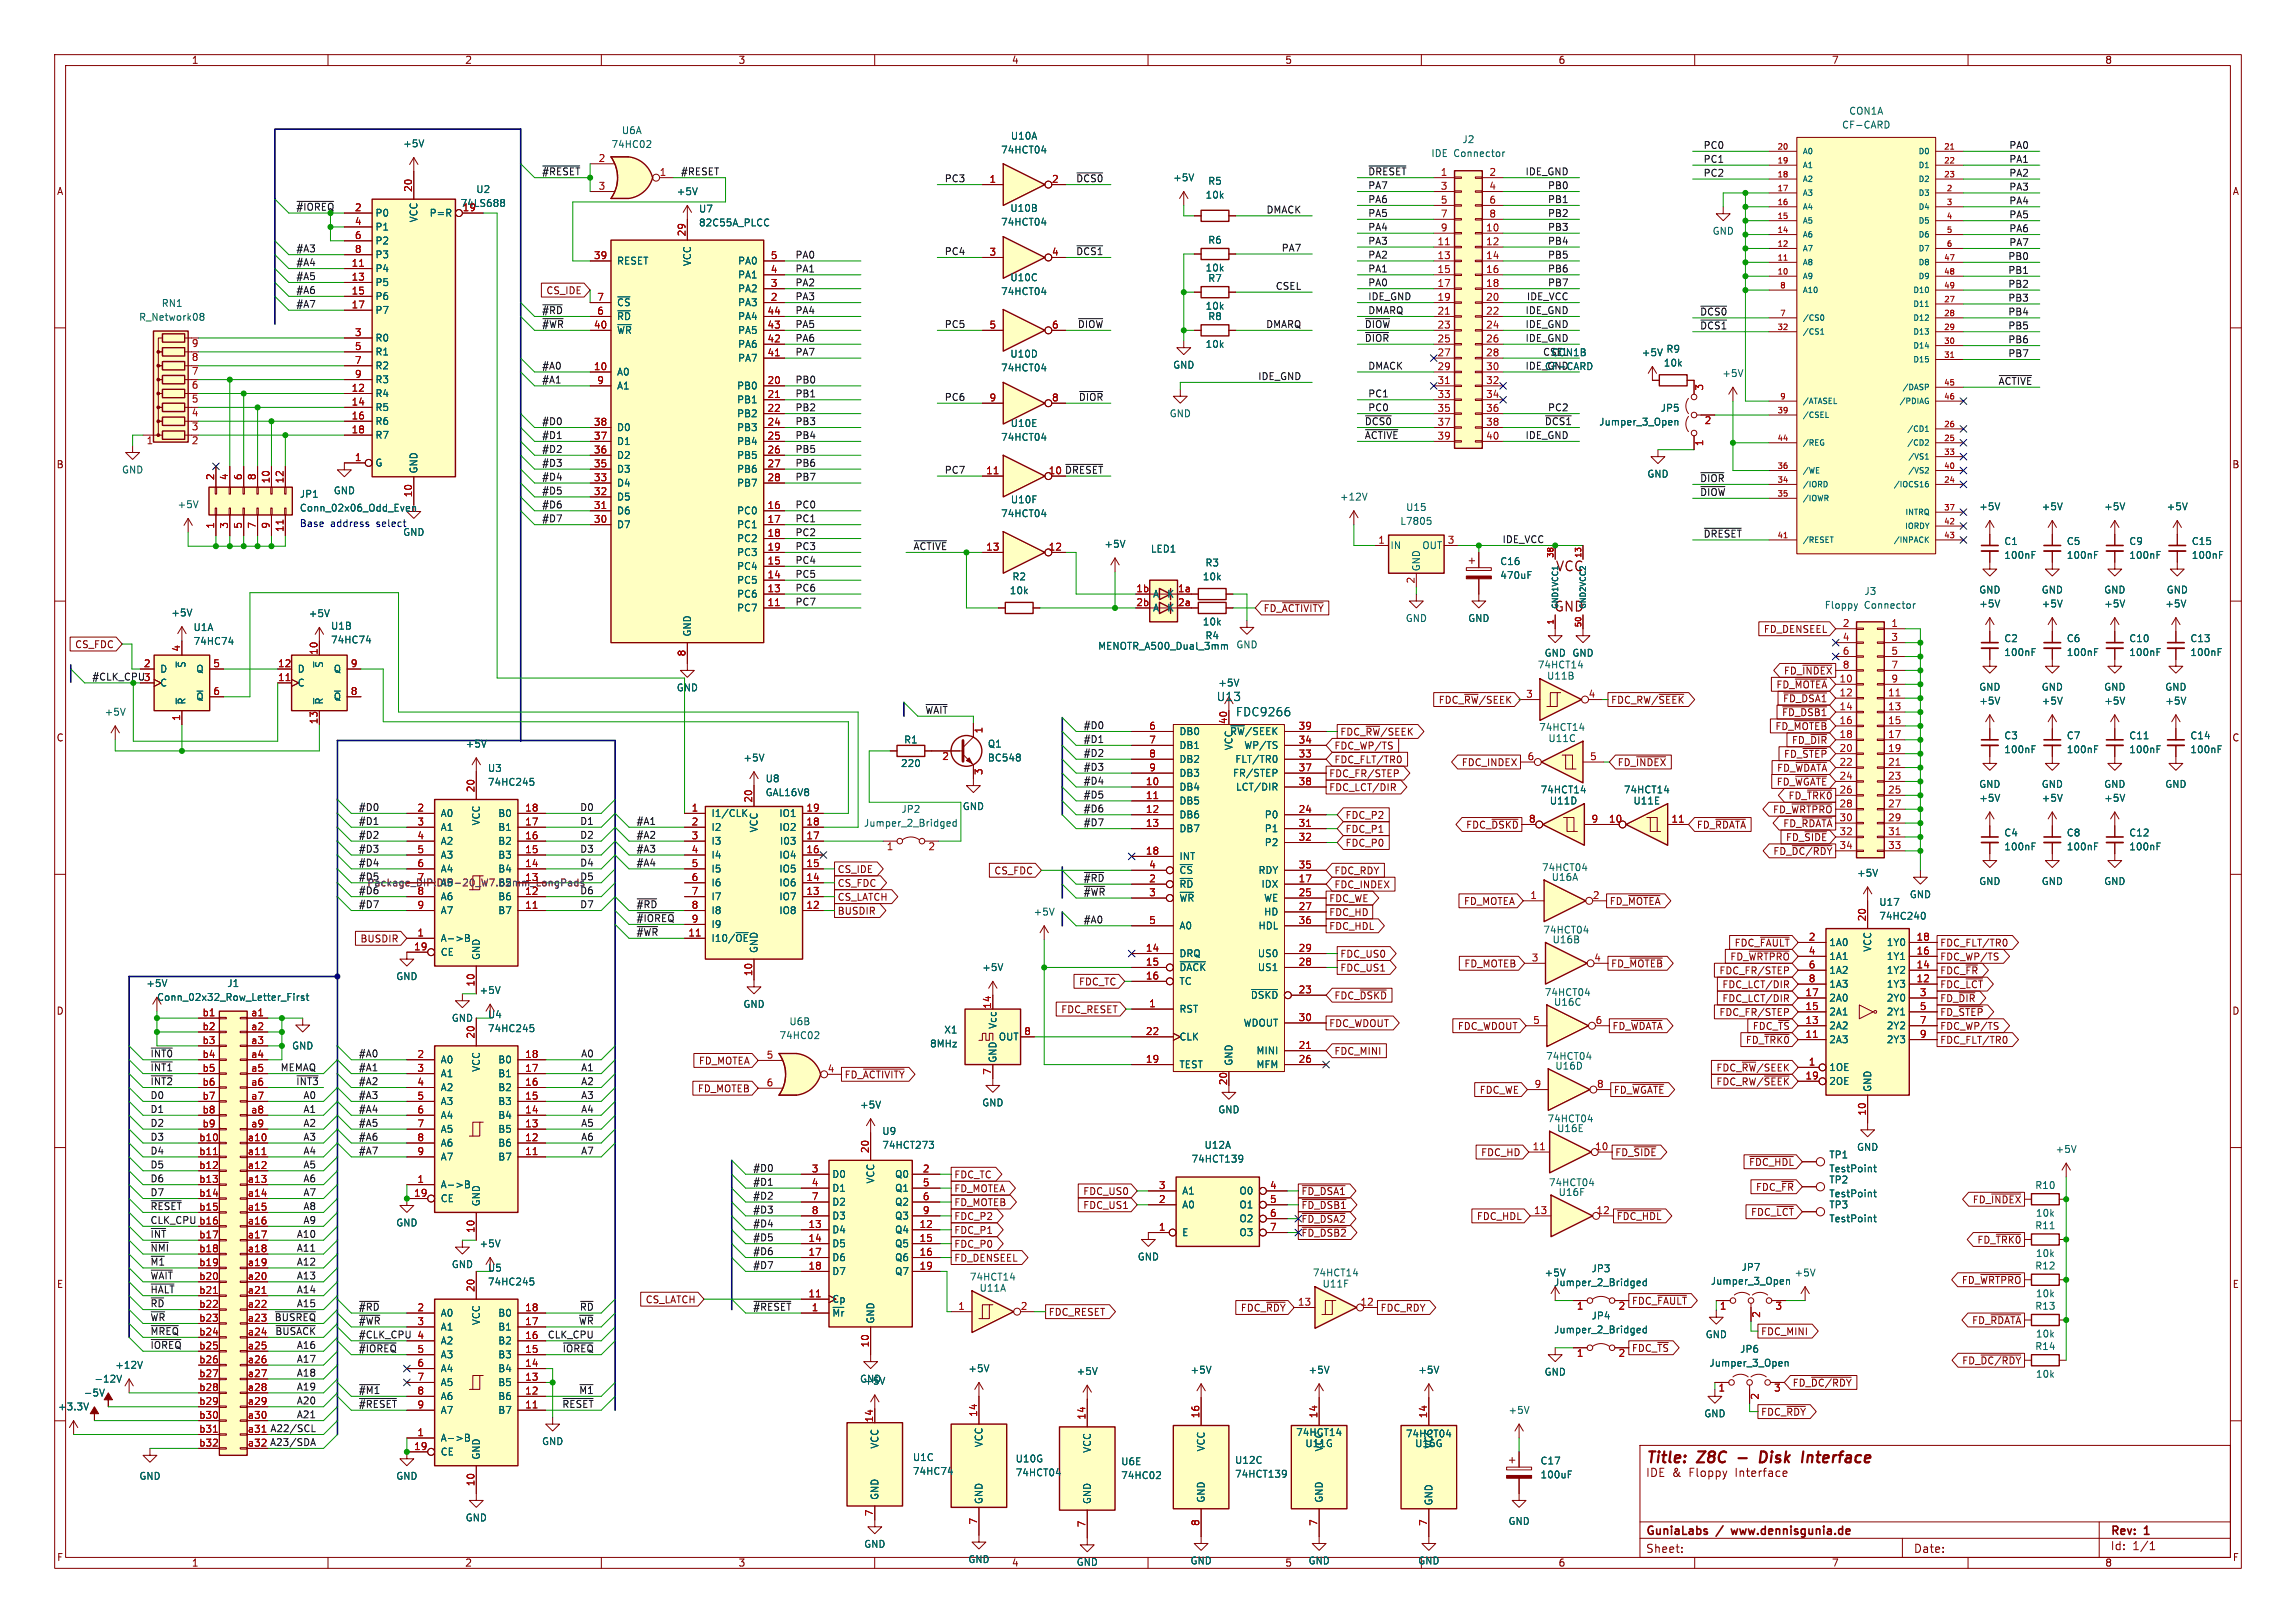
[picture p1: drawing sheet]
<svg xmlns="http://www.w3.org/2000/svg" width="420mm" height="297mm" viewBox="0 0 420 297" stroke-linecap="round" stroke-linejoin="round" font-family="sans-serif">
<defs><g id="words">
<g font-size="2.8" fill="#840000">
<text x="301" y="268.3">Title:</text>
<text x="310.6" y="268.3">Z8C</text>
<text x="323.6" y="268.3">Disk</text>
<text x="332.1" y="268.3">Interface</text>
</g>
<g font-size="2.5" fill="#840000">
<text x="284.5" y="104.9">VCC</text>
<text x="284.2" y="112.2">GND</text>
</g>
<g font-size="2.1" fill="#006464">
<text x="222.5" y="128.5">U13</text>
<text x="226" y="131.3">FDC9266</text>
</g>
<g font-size="2.1" fill="#840000">
<text x="301" y="270.5">IDE &amp;</text>
<text x="309" y="270.5">Floppy</text>
<text x="317.6" y="270.5">Interface</text>
<text x="301" y="281.3">GuniaLabs</text>
<text x="314.2" y="281.3">/</text>
<text x="317.5" y="281.3">www.dennisgunia.de</text>
<text x="386" y="281.3">Rev:</text>
<text x="392.4" y="281.3">1</text>
<text x="301" y="284.4">Sheet:</text>
<text x="350" y="284.4">Date:</text>
<text x="386" y="283.9">Id:</text>
<text x="390.1" y="283.9">1/1</text>
</g>
<g font-size="1.8" fill="#840000">
<text x="35" y="11.9">1</text>
<text x="85" y="11.9">2</text>
<text x="135" y="11.9">3</text>
<text x="185" y="11.9">4</text>
<text x="235" y="11.9">5</text>
<text x="285" y="11.9">6</text>
<text x="335" y="11.9">7</text>
<text x="385" y="11.9">8</text>
<text x="10.3" y="35.9">A</text>
<text x="408.3" y="35.9">A</text>
<text x="99.8" y="54">CS_IDE</text>
<text x="10.3" y="85.9">B</text>
<text x="191.7" y="86.9">10 ~{DRESET}</text>
<text x="408.2" y="85.9">B</text>
<text x="231" y="112.2">FD_~{ACTIVITY}</text>
<text x="13.6" y="118.8">CS_FDC</text>
<text x="322.5" y="116">FD_DENSEEL</text>
<text x="326.2" y="123.6">FD_~{INDEX}</text>
<text x="294.6" y="129">FDC_RW/~{SEEK}</text>
<text x="324.8" y="126.2">FD_~{MOTEA}</text>
<text x="325.9" y="131.3">~{FD_DSB1}</text>
<text x="326.1" y="128.7">~{FD_DSA1}</text>
<text x="10.3" y="135.9">C</text>
<text x="244" y="137.4">FDC_WP/TS</text>
<text x="245.1" y="134.8">FDC_~{RW}/SEEK</text>
<text x="324.7" y="133.8">FD_~{MOTEB}</text>
<text x="327.7" y="136.3">FD_~{DIR}</text>
<text x="408.2" y="135.9">C</text>
<text x="243" y="142.4">FDC_FR/STEP</text>
<text x="244" y="139.9">FDC_FLT/TR0</text>
<text x="267.3" y="140.4">FDC_INDEX</text>
<text x="295.8" y="140.4">FD_~{INDEX}</text>
<text x="324.9" y="144">FD_~{WGATE}</text>
<text x="325" y="141.4">FD_~{WDATA}</text>
<text x="326.2" y="138.9">FD_~{STEP}</text>
<text x="243" y="145">FDC_LCT/DIR</text>
<text x="324.2" y="149">FD_~{WRTPRO}</text>
<text x="327.1" y="146.5">FD_~{TRK0}</text>
<text x="246" y="150.1">FDC_P2</text>
<text x="246" y="152.6">FDC_P1</text>
<text x="246" y="155.1">FDC_P0</text>
<text x="268.1" y="151.8">FDC_~{DSKD}</text>
<text x="310.3" y="151.8">FD_~{RDATA}</text>
<text x="326.1" y="151.6">FD_~{RDATA}</text>
<text x="326.6" y="154.1">FD_~{SIDE}</text>
<text x="153.1" y="160">CS_IDE</text>
<text x="181.8" y="160.2">CS_FDC</text>
<text x="244" y="160.2">FDC_RDY</text>
<text x="324.3" y="156.7">FD_~{DC/RDY}</text>
<text x="153.1" y="165">CS_LATCH</text>
<text x="153.1" y="167.6">BUSDIR</text>
<text x="153.1" y="162.5">CS_FDC</text>
<text x="243" y="167.8">FDC_HD</text>
<text x="243" y="165.3">FDC_WE</text>
<text x="244" y="162.8">FDC_INDEX</text>
<text x="267.7" y="165.8">FD_MOTEA</text>
<text x="294.4" y="165.8">FD_~{MOTEA}</text>
<text x="65.8" y="172.7">BUSDIR</text>
<text x="243" y="170.4">FDC_HDL</text>
<text x="317.2" y="173.4">FDC_~{FAULT}</text>
<text x="354.8" y="173.4">FDC_FLT/TR0</text>
<text x="245.1" y="175.5">FDC_US0</text>
<text x="245.1" y="178">FDC_US1</text>
<text x="267.8" y="177.2">FD_MOTEB</text>
<text x="294.6" y="177.2">FD_~{MOTEB}</text>
<text x="314.4" y="178.5">FDC_FR/STEP</text>
<text x="316.4" y="176">FD_~{WRTPRO}</text>
<text x="354.8" y="178.5">FDC_~{FR}</text>
<text x="354.8" y="176">FDC_WP/TS</text>
<text x="10.3" y="185.9">D</text>
<text x="194" y="185.6">FDC_RESET</text>
<text x="197.3" y="180.5">FDC_TC</text>
<text x="244" y="183.1">FDC_~{DSKD}</text>
<text x="315" y="181">FDC_LCT/DIR</text>
<text x="315" y="183.6">FDC_LCT/DIR</text>
<text x="354.8" y="183.6">FD_~{DIR}</text>
<text x="354.8" y="181">FDC_~{LCT}</text>
<text x="408.2" y="185.9">D</text>
<text x="243" y="188.2">FDC_WDOUT</text>
<text x="266.6" y="188.7">FDC_WDOUT</text>
<text x="294.9" y="188.7">FD_~{WDATA}</text>
<text x="314.4" y="186.1">FDC_FR/STEP</text>
<text x="319.3" y="191.2">FD_~{TRK0}</text>
<text x="320.5" y="188.7">FDC_~{TS}</text>
<text x="354.8" y="191.2">FDC_FLT/TR0</text>
<text x="354.8" y="186.1">FD_~{STEP}</text>
<text x="354.8" y="188.7">FDC_WP/TS</text>
<text x="127.7" y="195">FD_MOTEA</text>
<text x="154.4" y="197.6">FD_~{ACTIVITY}</text>
<text x="244" y="193.2">FDC_MINI</text>
<text x="313.9" y="196.3">FDC_~{RW}/SEEK</text>
<text x="127.6" y="200.1">FD_MOTEB</text>
<text x="270.6" y="200.3">FDC_WE</text>
<text x="295.1" y="200.3">FD_~{WGATE}</text>
<text x="313.9" y="198.8">FDC_RW/~{SEEK}</text>
<text x="174.5" y="215.8">FDC_TC</text>
<text x="270.8" y="211.8">FDC_HD</text>
<text x="295.4" y="211.8">FD_~{SIDE}</text>
<text x="319.8" y="213.6">~{FDC_HDL}</text>
<text x="174.5" y="220.9">FD_MOTEB</text>
<text x="174.5" y="218.4">FD_MOTEA</text>
<text x="198" y="221.4">FDC_US1</text>
<text x="198" y="218.9">FDC_US0</text>
<text x="238" y="221.4">~{FD_DSB1}</text>
<text x="238" y="218.9">~{FD_DSA1}</text>
<text x="321.1" y="218.1">FDC_~{FR}</text>
<text x="360.8" y="220.4">FD_~{INDEX}</text>
<text x="174.5" y="226">FDC_P1</text>
<text x="174.5" y="223.5">FDC_P2</text>
<text x="238" y="226.5">~{FD_DSB2}</text>
<text x="238" y="224">~{FD_DSA2}</text>
<text x="270.1" y="223.5">FDC_HDL</text>
<text x="295.6" y="223.5">~{FDC_HDL}</text>
<text x="320.2" y="222.7">FDC_~{LCT}</text>
<text x="361.6" y="227.8">FD_~{TRK0}</text>
<text x="174.5" y="228.5">FDC_P0</text>
<text x="174.5" y="231.1">FD_DENSEEL</text>
<text x="10.3" y="235.9">E</text>
<text x="118" y="238.7">CS_LATCH</text>
<text x="298.4" y="239">FDC_~{FAULT}</text>
<text x="358.8" y="235.1">FD_~{WRTPRO}</text>
<text x="408.3" y="235.9">E</text>
<text x="191.7" y="241">FDC_RESET</text>
<text x="226.9" y="240.2">FDC_~{RDY}</text>
<text x="252.4" y="240.2">FDC_RDY</text>
<text x="322" y="244.5">FDC_MINI</text>
<text x="360.6" y="242.5">FD_~{RDATA}</text>
<text x="298.4" y="247.6">FDC_~{TS}</text>
<text x="358.8" y="249.9">FD_~{DC/RDY}</text>
<text x="327.8" y="253.9">FD_~{DC/RDY}</text>
<text x="322" y="259.3">FDC_~{RDY}</text>
<text x="10.3" y="285.9">F</text>
<text x="35" y="286.9">1</text>
<text x="85" y="286.9">2</text>
<text x="135" y="286.9">3</text>
<text x="185" y="286.9">4</text>
<text x="235" y="286.9">5</text>
<text x="285" y="286.9">6</text>
<text x="335" y="286.9">7</text>
<text x="385" y="286.9">8</text>
<text x="408.3" y="285.9">F</text>
</g>
<g font-size="1.8" fill="#006464">
<text x="336.9" y="23.7">CF-CARD</text>
<text x="338.2" y="21.2">CON1A</text>
<text x="73.7" y="27.2">+5V</text>
<text x="111.7" y="27.3">74HC02</text>
<text x="113.7" y="24.7">U6A</text>
<text x="183" y="28.3">74HCT04</text>
<text x="184.8" y="25.8">U10A</text>
<text x="261.7" y="28.9">IDE</text>
<text x="265.9" y="28.9">Connector</text>
<text x="267.4" y="26.4">J2</text>
<text x="87" y="35.5">U2</text>
<text x="123.7" y="35.9">+5V</text>
<text x="214.5" y="33.4">+5V</text>
<text x="220.9" y="34">R5</text>
<text x="68.6" y="39.9">P0</text>
<text x="76.6" y="40.8" transform="rotate(-90 76.6 40.8)">VCC</text>
<text x="78.5" y="39.9">P=R</text>
<text x="84.1" y="38.1">74LS688</text>
<text x="127.8" y="39.1">U7</text>
<text x="127.8" y="41.6">82C55A_PLCC</text>
<text x="183" y="41.5">74HCT04</text>
<text x="184.7" y="39">U10B</text>
<text x="220.4" y="36.6">10k</text>
<text x="68.6" y="42.4">P1</text>
<text x="68.6" y="44.9">P2</text>
<text x="68.6" y="47.5">P3</text>
<text x="220.9" y="44.8">R6</text>
<text x="313.2" y="43.2">GND</text>
<text x="68.6" y="50">P4</text>
<text x="68.6" y="52.6">P5</text>
<text x="112.8" y="48.6">RESET</text>
<text x="126.6" y="48.8" transform="rotate(-90 126.6 48.8)">VCC</text>
<text x="134.9" y="53.7">PA2</text>
<text x="134.9" y="51.2">PA1</text>
<text x="134.9" y="48.6">PA0</text>
<text x="184.7" y="51.7">U10C</text>
<text x="220.4" y="49.9">10k</text>
<text x="220.9" y="51.8">R7</text>
<text x="25.3" y="58.9">R_Network08</text>
<text x="29.5" y="56.4">RN1</text>
<text x="68.6" y="55.1">P6</text>
<text x="68.6" y="57.6">P7</text>
<text x="112.8" y="58.8">~{RD}</text>
<text x="112.8" y="56.2">~{CS}</text>
<text x="134.9" y="56.2">PA3</text>
<text x="134.9" y="58.8">PA4</text>
<text x="183" y="54.2">74HCT04</text>
<text x="220.4" y="56.9">10k</text>
<text x="220.9" y="58.8">R8</text>
<text x="68.6" y="62.7">R0</text>
<text x="68.6" y="65.3">R1</text>
<text x="112.8" y="61.3">~{WR}</text>
<text x="134.9" y="63.9">PA6</text>
<text x="134.9" y="61.3">PA5</text>
<text x="184.7" y="65.6">U10D</text>
<text x="220.4" y="63.9">10k</text>
<text x="282.2" y="65.2">CSEL</text>
<text x="283.7" y="65.4">CON1B</text>
<text x="300.2" y="65.4">+5V</text>
<text x="304.7" y="64.7">R9</text>
<text x="68.6" y="67.8">R2</text>
<text x="68.6" y="70.3">R3</text>
<text x="112.8" y="68.9">A0</text>
<text x="112.8" y="71.5">A1</text>
<text x="134.7" y="71.5">PB0</text>
<text x="134.9" y="66.4">PA7</text>
<text x="183" y="68.2">74HCT04</text>
<text x="214.5" y="67.7">GND</text>
<text x="282.5" y="67.9">CF-CARD</text>
<text x="304.2" y="67.3">10k</text>
<text x="315" y="69.2">+5V</text>
<text x="68.6" y="72.9">R4</text>
<text x="68.6" y="75.4">R5</text>
<text x="68.6" y="78">R6</text>
<text x="134.7" y="74">PB1</text>
<text x="134.7" y="76.6">PB2</text>
<text x="213.9" y="76.6">GND</text>
<text x="303.7" y="75.5">JP5</text>
<text x="68.6" y="80.5">R7</text>
<text x="112.8" y="81.6">D1</text>
<text x="112.8" y="79.1">D0</text>
<text x="134.7" y="79.1">PB3</text>
<text x="134.7" y="81.6">PB4</text>
<text x="183" y="80.9">74HCT04</text>
<text x="184.8" y="78.3">U10E</text>
<text x="292.4" y="78.1">Jumper_3_Open</text>
<text x="22.2" y="86.8">GND</text>
<text x="68.6" y="85.6">G</text>
<text x="76.6" y="86.7" transform="rotate(-90 76.6 86.7)">GND</text>
<text x="112.8" y="89.3">D4</text>
<text x="112.8" y="86.7">D3</text>
<text x="112.8" y="84.2">D2</text>
<text x="134.7" y="84.2">PB5</text>
<text x="134.7" y="86.7">PB6</text>
<text x="134.7" y="89.3">PB7</text>
<text x="301.2" y="87.6">GND</text>
<text x="32.4" y="93.2">+5V</text>
<text x="54.7" y="91.3">JP1</text>
<text x="54.7" y="93.8">Conn_02x06_Odd_Even</text>
<text x="61" y="90.7">GND</text>
<text x="112.8" y="94.3">D6</text>
<text x="112.8" y="91.8">D5</text>
<text x="134.7" y="94.3">PC0</text>
<text x="183" y="94.8">74HCT04</text>
<text x="184.8" y="92.3">U10F</text>
<text x="245" y="91.8">+12V</text>
<text x="257.1" y="93.7">U15</text>
<text x="361.9" y="93.6">+5V</text>
<text x="373.4" y="93.6">+5V</text>
<text x="384.8" y="93.6">+5V</text>
<text x="396.2" y="93.6">+5V</text>
<text x="73.7" y="98.3">GND</text>
<text x="112.8" y="96.9">D7</text>
<text x="134.7" y="96.9">PC1</text>
<text x="134.7" y="99.4">PC2</text>
<text x="134.7" y="102">PC3</text>
<text x="201.9" y="100.4">+5V</text>
<text x="210.4" y="101.3">LED1</text>
<text x="254.3" y="100.7">IN</text>
<text x="256" y="96.2">L7805</text>
<text x="260.1" y="100.7">OUT</text>
<text x="366.5" y="99.9">C1</text>
<text x="378" y="99.9">C5</text>
<text x="389.4" y="99.9">C9</text>
<text x="400.8" y="99.9">C15</text>
<text x="134.7" y="107">PC5</text>
<text x="134.7" y="104.5">PC4</text>
<text x="185.1" y="106.4">R2</text>
<text x="219.9" y="106.4">10k</text>
<text x="220.4" y="103.9">R3</text>
<text x="259.9" y="104.6" transform="rotate(-90 259.9 104.6)">GND</text>
<text x="274.3" y="103.6">C16</text>
<text x="274.3" y="106.1">470uF</text>
<text x="366.5" y="102.5">100nF</text>
<text x="378" y="102.5">100nF</text>
<text x="389.4" y="102.5">100nF</text>
<text x="400.8" y="102.5">100nF</text>
<text x="31.2" y="113">+5V</text>
<text x="56.4" y="113.1">+5V</text>
<text x="134.7" y="112.1">PC7</text>
<text x="134.7" y="109.6">PC6</text>
<text x="184.6" y="108.9">10k</text>
<text x="210.8" y="109.6">A</text>
<text x="210.8" y="112.1">A</text>
<text x="213.4" y="109.6">K</text>
<text x="213.4" y="112.1">K</text>
<text x="333.7" y="111.6">Floppy</text>
<text x="340.9" y="109.1">J3</text>
<text x="341" y="111.6">Connector</text>
<text x="361.9" y="111.4">+5V</text>
<text x="361.9" y="108.8">GND</text>
<text x="373.4" y="111.4">+5V</text>
<text x="373.4" y="108.8">GND</text>
<text x="384.8" y="111.4">+5V</text>
<text x="384.8" y="108.8">GND</text>
<text x="396" y="111.4">+5V</text>
<text x="396.2" y="108.8">GND</text>
<text x="35.3" y="115.7">U1A</text>
<text x="35.3" y="118.2">74HC74</text>
<text x="60.4" y="115.4">U1B</text>
<text x="60.4" y="118">74HC74</text>
<text x="126.6" y="116.6" transform="rotate(-90 126.6 116.6)">GND</text>
<text x="200.8" y="119.1">MENOTR_A500_Dual_3mm</text>
<text x="219.9" y="114.7">10k</text>
<text x="220.4" y="117.2">R4</text>
<text x="226.1" y="118.8">GND</text>
<text x="257" y="114">GND</text>
<text x="268.5" y="114">GND</text>
<text x="366.5" y="117.7">C2</text>
<text x="378" y="117.7">C6</text>
<text x="389.4" y="117.7">C10</text>
<text x="400.6" y="117.7">C13</text>
<text x="29.2" y="123.3">D</text>
<text x="29.2" y="125.8">C</text>
<text x="34.1" y="122.3" transform="rotate(-90 34.1 122.3)">~{S}</text>
<text x="35.8" y="123.3">Q</text>
<text x="54.4" y="125.8">C</text>
<text x="54.4" y="123.3">D</text>
<text x="59.3" y="122.3" transform="rotate(-90 59.3 122.3)">~{S}</text>
<text x="61" y="123.3">Q</text>
<text x="222.8" y="125.8">+5V</text>
<text x="281.2" y="122.5">74HCT14</text>
<text x="282.4" y="120.4">GND GND</text>
<text x="282.9" y="124.6">U11B</text>
<text x="366.5" y="120.2">100nF</text>
<text x="378" y="120.2">100nF</text>
<text x="389.4" y="120.2">100nF</text>
<text x="400.6" y="120.2">100nF</text>
<text x="19" y="131.2">+5V</text>
<text x="34.1" y="129" transform="rotate(-90 34.1 129)">~{R}</text>
<text x="35.8" y="128.4">~{Q}</text>
<text x="59.3" y="129" transform="rotate(-90 59.3 129)">~{R}</text>
<text x="61" y="128.4">~{Q}</text>
<text x="123.7" y="126.7">GND</text>
<text x="361.9" y="129.1">+5V</text>
<text x="361.9" y="126.6">GND</text>
<text x="373.4" y="129.1">+5V</text>
<text x="373.4" y="126.6">GND</text>
<text x="384.8" y="126.6">GND</text>
<text x="384.8" y="129.1">+5V</text>
<text x="396" y="126.6">GND</text>
<text x="396" y="129.1">+5V</text>
<text x="85.1" y="137">+5V</text>
<text x="165.3" y="136.2">R1</text>
<text x="180.6" y="137">Q1</text>
<text x="215.6" y="134.7">DB0</text>
<text x="215.6" y="137.3">DB1</text>
<text x="224.9" y="134.7">~{RW}/SEEK</text>
<text x="225.7" y="137.4" transform="rotate(-90 225.7 137.4)">VCC</text>
<text x="227.5" y="137.3">WP/TS</text>
<text x="281.4" y="134">74HCT14</text>
<text x="283.1" y="136">U11C</text>
<text x="366.5" y="135.5">C3</text>
<text x="378" y="135.5">C7</text>
<text x="389.4" y="135.5">C11</text>
<text x="400.6" y="135.5">C14</text>
<text x="89.2" y="141.5">U3</text>
<text x="89.2" y="144">74HC245</text>
<text x="135.9" y="139.5">+5V</text>
<text x="140" y="143.4">U8</text>
<text x="164.7" y="140.6">220</text>
<text x="180.6" y="139.5">BC548</text>
<text x="215.6" y="139.8">DB2</text>
<text x="215.6" y="142.3">DB3</text>
<text x="225.4" y="142.3">FR/STEP</text>
<text x="225.9" y="139.8">FLT/TR0</text>
<text x="366.5" y="138">100nF</text>
<text x="378" y="138">100nF</text>
<text x="389.4" y="138">100nF</text>
<text x="400.6" y="138">100nF</text>
<text x="80.5" y="149.7">A0</text>
<text x="91" y="149.7">B0</text>
<text x="130" y="149.7">I1/CLK</text>
<text x="140" y="145.9">GAL16V8</text>
<text x="142.4" y="149.7">IO1</text>
<text x="164.8" y="148.9">JP2</text>
<text x="176" y="148.4">GND</text>
<text x="215.6" y="144.9">DB4</text>
<text x="215.6" y="147.4">DB5</text>
<text x="215.6" y="150">DB6</text>
<text x="226" y="144.9">LCT/DIR</text>
<text x="231.3" y="150">P0</text>
<text x="281.7" y="145.4">74HCT14</text>
<text x="283.4" y="147.4">U11D</text>
<text x="296.9" y="145.4">74HCT14</text>
<text x="298.7" y="147.4">U11E</text>
<text x="361.9" y="146.9">+5V</text>
<text x="361.9" y="144.4">GND</text>
<text x="373.4" y="146.9">+5V</text>
<text x="373.4" y="144.4">GND</text>
<text x="384.8" y="146.9">+5V</text>
<text x="384.8" y="144.4">GND</text>
<text x="396" y="144.4">GND</text>
<text x="80.5" y="152.2">A1</text>
<text x="80.5" y="154.8">A2</text>
<text x="88" y="151.2" transform="rotate(-90 88 151.2)">VCC</text>
<text x="91" y="154.8">B2</text>
<text x="91" y="152.2">B1</text>
<text x="130" y="152.2">I2</text>
<text x="130" y="154.8">I3</text>
<text x="138.8" y="152.4" transform="rotate(-90 138.8 152.4)">VCC</text>
<text x="142.4" y="152.2">IO2</text>
<text x="142.6" y="154.8">I03</text>
<text x="157.9" y="151.5">Jumper_2_Bridged</text>
<text x="215.6" y="152.5">DB7</text>
<text x="231.3" y="152.5">P1</text>
<text x="231.3" y="155">P2</text>
<text x="366.5" y="153.3">C4</text>
<text x="366.5" y="155.8">100nF</text>
<text x="378" y="153.3">C8</text>
<text x="378" y="155.8">100nF</text>
<text x="389.4" y="153.3">C12</text>
<text x="389.4" y="155.8">100nF</text>
<text x="80.5" y="157.3">A3</text>
<text x="80.5" y="159.9">A4</text>
<text x="91" y="159.9">B4</text>
<text x="91" y="157.3">B3</text>
<text x="130" y="157.3">I4</text>
<text x="130" y="159.9">I5</text>
<text x="142.4" y="159.9">IO5</text>
<text x="142.4" y="157.3">IO4</text>
<text x="215.6" y="157.6">INT</text>
<text x="215.6" y="160.1">~{CS}</text>
<text x="230.1" y="160.1">RDY</text>
<text x="282" y="159.6">74HCT04</text>
<text x="283.7" y="161.4">U16A</text>
<text x="339.6" y="160.6">+5V</text>
<text x="80.5" y="162.4">A5</text>
<text x="80.5" y="164.9">A6</text>
<text x="80.5" y="167.5">A7</text>
<text x="91" y="167.5">B7</text>
<text x="91" y="164.9">B6</text>
<text x="91" y="162.4">B5</text>
<text x="130" y="162.4">I6</text>
<text x="130" y="164.9">I7</text>
<text x="130" y="167.5">I8</text>
<text x="142.4" y="167.5">IO8</text>
<text x="142.4" y="164.9">IO7</text>
<text x="142.4" y="162.4">IO6</text>
<text x="189" y="167.7">+5V</text>
<text x="215.6" y="162.7">~{RD}</text>
<text x="215.6" y="165.2">~{WR}</text>
<text x="230.6" y="162.7">IDX</text>
<text x="231.1" y="165.2">WE</text>
<text x="231.1" y="167.7">HD</text>
<text x="343.7" y="166">U17</text>
<text x="349.2" y="164.6">GND</text>
<text x="361.9" y="162.2">GND</text>
<text x="373.4" y="162.2">GND</text>
<text x="384.8" y="162.2">GND</text>
<text x="80.5" y="172.6">A-&gt;B</text>
<text x="130" y="172.6">I10/~{OE}</text>
<text x="130" y="170">I9</text>
<text x="215.6" y="170.3">A0</text>
<text x="230.1" y="170.3">HDL</text>
<text x="282.2" y="171">74HCT04</text>
<text x="283.9" y="172.8">U16B</text>
<text x="334.5" y="173.3">1A0</text>
<text x="343.7" y="168.5">74HC240</text>
<text x="345" y="173.3">1Y0</text>
<text x="72.4" y="179.6">GND</text>
<text x="80.5" y="175.1">CE</text>
<text x="88" y="175.8" transform="rotate(-90 88 175.8)">GND</text>
<text x="138.8" y="174.5" transform="rotate(-90 138.8 174.5)">GND</text>
<text x="179.6" y="177.9">+5V</text>
<text x="215.6" y="175.4">DRQ</text>
<text x="215.6" y="177.9">~{DACK}</text>
<text x="230" y="177.9">US1</text>
<text x="230" y="175.4">US0</text>
<text x="334.5" y="175.9">1A1</text>
<text x="334.5" y="178.4">1A2</text>
<text x="342.5" y="174.3" transform="rotate(-90 342.5 174.3)">VCC</text>
<text x="345" y="178.4">1Y2</text>
<text x="345" y="175.9">1Y1</text>
<text x="26.7" y="180.8">+5V</text>
<text x="28.6" y="183.4">Conn_02x32_Row_Letter_First</text>
<text x="41.5" y="180.8">J1</text>
<text x="87.6" y="182.1">+5V</text>
<text x="135.9" y="184.6">GND</text>
<text x="215.6" y="185.5">RST</text>
<text x="215.6" y="180.4">TC</text>
<text x="228.7" y="183">~{DSKD}</text>
<text x="282.5" y="182.5">74HCT04</text>
<text x="284.2" y="184.3">U16C</text>
<text x="334.5" y="183.5">2A0</text>
<text x="334.5" y="180.9">1A3</text>
<text x="345" y="180.9">1Y3</text>
<text x="345" y="183.5">2Y0</text>
<text x="82.5" y="187.2">GND</text>
<text x="89.2" y="186.5">U4</text>
<text x="89.2" y="189.1">74HC245</text>
<text x="142.5" y="190.3">74HC02</text>
<text x="144.3" y="187.8">U6B</text>
<text x="170" y="191.9">8MHz</text>
<text x="172.6" y="189.3">X1</text>
<text x="182.5" y="188.4" transform="rotate(-90 182.5 188.4)">Vcc</text>
<text x="182.6" y="190.6">OUT</text>
<text x="215.6" y="190.6">CLK</text>
<text x="227.4" y="188.1">WDOUT</text>
<text x="334.5" y="191.1">2A3</text>
<text x="334.5" y="188.6">2A2</text>
<text x="334.5" y="186">2A1</text>
<text x="345" y="186">2Y1</text>
<text x="345" y="188.6">2Y2</text>
<text x="345" y="191.1">2Y3</text>
<text x="53.3" y="192.3">GND</text>
<text x="80.5" y="194.8">A0</text>
<text x="80.5" y="197.3">A1</text>
<text x="88" y="196.2" transform="rotate(-90 88 196.2)">VCC</text>
<text x="91" y="197.3">B1</text>
<text x="91" y="194.8">B0</text>
<text x="182.5" y="194.6" transform="rotate(-90 182.5 194.6)">GND</text>
<text x="215.6" y="195.7">TEST</text>
<text x="225.7" y="195.1" transform="rotate(-90 225.7 195.1)">GND</text>
<text x="229.7" y="193.1">MINI</text>
<text x="229.7" y="195.7">MFM</text>
<text x="282.7" y="194.2">74HCT04</text>
<text x="284.4" y="195.9">U16D</text>
<text x="334.5" y="196.2">1OE</text>
<text x="80.5" y="199.9">A2</text>
<text x="80.5" y="202.4">A3</text>
<text x="91" y="202.4">B3</text>
<text x="91" y="199.9">B2</text>
<text x="157.2" y="203">+5V</text>
<text x="179.6" y="202.7">GND</text>
<text x="222.8" y="203.9">GND</text>
<text x="334.5" y="198.7">2OE</text>
<text x="342.5" y="199.9" transform="rotate(-90 342.5 199.9)">GND</text>
<text x="80.5" y="205">A4</text>
<text x="80.5" y="207.5">A5</text>
<text x="91" y="207.5">B5</text>
<text x="91" y="205">B4</text>
<text x="161.3" y="207.9">U9</text>
<text x="283" y="205.6">74HCT04</text>
<text x="284.7" y="207.4">U16E</text>
<text x="80.5" y="210">A6</text>
<text x="80.5" y="212.6">A7</text>
<text x="91" y="212.6">B7</text>
<text x="91" y="210">B6</text>
<text x="152.1" y="215.7">D0</text>
<text x="161.3" y="210.4">74HCT273</text>
<text x="163.6" y="215.7">Q0</text>
<text x="217.8" y="213">74HCT139</text>
<text x="220.2" y="210.4">U12A</text>
<text x="334.5" y="212.2">TP1</text>
<text x="334.5" y="214.7">TestPoint</text>
<text x="339.6" y="210.8">GND</text>
<text x="375.9" y="211.2">+5V</text>
<text x="80.5" y="217.7">A-&gt;B</text>
<text x="80.5" y="220.2">CE</text>
<text x="88" y="220.9" transform="rotate(-90 88 220.9)">GND</text>
<text x="152.1" y="218.3">D1</text>
<text x="152.1" y="220.8">D2</text>
<text x="160.1" y="216.7" transform="rotate(-90 160.1 216.7)">VCC</text>
<text x="163.6" y="218.3">Q1</text>
<text x="163.6" y="220.8">Q2</text>
<text x="216.2" y="221.3">A0</text>
<text x="216.2" y="218.8">A1</text>
<text x="226.6" y="218.8">O0</text>
<text x="226.6" y="221.3">O1</text>
<text x="283.2" y="217.3">74HCT04</text>
<text x="285" y="219">U16F</text>
<text x="334.5" y="216.8">TP2</text>
<text x="334.5" y="219.3">TestPoint</text>
<text x="334.5" y="221.3">TP3</text>
<text x="372.2" y="217.8">R10</text>
<text x="72.4" y="224.6">GND</text>
<text x="152.1" y="225.9">D4</text>
<text x="152.1" y="223.4">D3</text>
<text x="163.6" y="225.9">Q4</text>
<text x="163.6" y="223.4">Q3</text>
<text x="216.2" y="226.4">E</text>
<text x="226.6" y="223.9">O2</text>
<text x="226.6" y="226.4">O3</text>
<text x="334.5" y="223.9">TestPoint</text>
<text x="372.2" y="225.1">R11</text>
<text x="372.3" y="222.9">10k</text>
<text x="82.5" y="232.3">GND</text>
<text x="87.6" y="228.4">+5V</text>
<text x="89.2" y="232.9">U5</text>
<text x="152.1" y="228.4">D5</text>
<text x="152.1" y="231">D6</text>
<text x="152.1" y="233.5">D7</text>
<text x="163.6" y="228.4">Q5</text>
<text x="163.6" y="231">Q6</text>
<text x="163.6" y="233.5">Q7</text>
<text x="208" y="230.9">GND</text>
<text x="240" y="233.8">74HCT14</text>
<text x="282.4" y="233.8">+5V</text>
<text x="291" y="233">JP3</text>
<text x="318.5" y="232.8">JP7</text>
<text x="328.2" y="233.8">+5V</text>
<text x="372.2" y="232.5">R12</text>
<text x="372.3" y="230.2">10k</text>
<text x="89.2" y="235.4">74HC245</text>
<text x="152.1" y="238.6">Cp</text>
<text x="177.3" y="234.5">74HCT14</text>
<text x="179.1" y="236.6">U11A</text>
<text x="241.8" y="235.8">U11F</text>
<text x="284.2" y="235.6">Jumper_2_Bridged</text>
<text x="312.8" y="235.3">Jumper_3_Open</text>
<text x="372.2" y="239.9">R13</text>
<text x="372.3" y="237.6">10k</text>
<text x="80.5" y="241.1">A0</text>
<text x="80.5" y="243.7">A1</text>
<text x="88" y="242.6" transform="rotate(-90 88 242.6)">VCC</text>
<text x="91" y="243.7">B1</text>
<text x="91" y="241.1">B0</text>
<text x="152.1" y="241.1">~{Mr}</text>
<text x="160.1" y="242.3" transform="rotate(-90 160.1 242.3)">GND</text>
<text x="284.2" y="244.2">Jumper_2_Bridged</text>
<text x="291" y="241.7">JP4</text>
<text x="311.9" y="245.1">GND</text>
<text x="372.3" y="245">10k</text>
<text x="21" y="250.7">+12V</text>
<text x="80.5" y="246.2">A2</text>
<text x="80.5" y="248.8">A3</text>
<text x="80.5" y="251.3">A4</text>
<text x="91" y="251.3">B4</text>
<text x="91" y="248.8">B3</text>
<text x="91" y="246.2">B2</text>
<text x="177" y="251.3">+5V</text>
<text x="196.8" y="251.8">+5V</text>
<text x="217.7" y="251.6">+5V</text>
<text x="239.3" y="251.6">+5V</text>
<text x="259.3" y="251.6">+5V</text>
<text x="282.4" y="251.9">GND</text>
<text x="312.6" y="250.3">Jumper_3_Open</text>
<text x="318.2" y="247.8">JP6</text>
<text x="372.2" y="247.2">R14</text>
<text x="15.2" y="255.8">-5V</text>
<text x="17.2" y="253.2">-12V</text>
<text x="80.5" y="253.8">A5</text>
<text x="80.5" y="256.4">A6</text>
<text x="91" y="256.4">B6</text>
<text x="91" y="253.8">B5</text>
<text x="157.2" y="253.2">GND</text>
<text x="158" y="253.6">+5V</text>
<text x="372.3" y="252.3">10k</text>
<text x="10.5" y="258.3">+3.3V</text>
<text x="80.5" y="258.9">A7</text>
<text x="91" y="258.9">B7</text>
<text x="237" y="263">74HCT14</text>
<text x="257.1" y="263.2">74HCT04</text>
<text x="275.8" y="258.9">+5V</text>
<text x="311.7" y="259.6">GND</text>
<text x="80.5" y="264">A-&gt;B</text>
<text x="80.5" y="266.5">CE</text>
<text x="88" y="267.2" transform="rotate(-90 88 267.2)">GND</text>
<text x="99.1" y="264.6">GND</text>
<text x="160.9" y="265.2" transform="rotate(-90 160.9 265.2)">VCC</text>
<text x="166.9" y="267.6">U1C</text>
<text x="179.9" y="264.9" transform="rotate(-90 179.9 264.9)">VCC</text>
<text x="185.7" y="267.8">U10G</text>
<text x="199.7" y="266" transform="rotate(-90 199.7 266)">VCC</text>
<text x="205" y="268.3">U6E</text>
<text x="220.6" y="265.7" transform="rotate(-90 220.6 265.7)">VCC</text>
<text x="225.8" y="268.1">U12C</text>
<text x="238.7" y="265">U11G</text>
<text x="242.2" y="265.7" transform="rotate(-90 242.2 265.7)">VCC</text>
<text x="258.8" y="265">U16G</text>
<text x="262.2" y="265.2" transform="rotate(-90 262.2 265.2)">VCC</text>
<text x="281.7" y="268.2">C17</text>
<text x="25.4" y="271">GND</text>
<text x="72.4" y="271">GND</text>
<text x="160.9" y="274.6" transform="rotate(-90 160.9 274.6)">GND</text>
<text x="166.9" y="270.1">74HC74</text>
<text x="179.9" y="275.3" transform="rotate(-90 179.9 275.3)">GND</text>
<text x="185.7" y="270.4">74HCT04</text>
<text x="199.7" y="275.3" transform="rotate(-90 199.7 275.3)">GND</text>
<text x="205" y="270.9">74HC02</text>
<text x="220.6" y="275.1" transform="rotate(-90 220.6 275.1)">GND</text>
<text x="225.8" y="270.6">74HCT139</text>
<text x="242.2" y="275.1" transform="rotate(-90 242.2 275.1)">GND</text>
<text x="262.2" y="275.6" transform="rotate(-90 262.2 275.6)">GND</text>
<text x="281.7" y="270.7">100uF</text>
<text x="85.1" y="278.6">GND</text>
<text x="275.8" y="279.2">GND</text>
<text x="158" y="283.4">GND</text>
<text x="177" y="286.2">GND</text>
<text x="196.8" y="286.7">GND</text>
<text x="217.7" y="286.5">GND</text>
<text x="239.3" y="286.5">GND</text>
<text x="259.3" y="286.5">GND</text>
</g>
<g font-size="1.8" fill="#a90000">
<text x="109.4" y="29.7">2</text>
<text x="75.4" y="35.2" transform="rotate(-90 75.4 35.2)">20</text>
<text x="109.4" y="34.8">3</text>
<text x="120.6" y="32.3">1</text>
<text x="180.9" y="33.5">1</text>
<text x="192.3" y="33.5">2</text>
<text x="263.5" y="32.3">1</text>
<text x="263.5" y="34.8">3</text>
<text x="272.3" y="32.3">2</text>
<text x="272.3" y="34.8">4</text>
<text x="64.8" y="38.7">2</text>
<text x="64.8" y="41.3">4</text>
<text x="84.5" y="38.7">19</text>
<text x="263.5" y="37.3">5</text>
<text x="263.5" y="39.9">7</text>
<text x="272.3" y="37.3">6</text>
<text x="272.3" y="39.9">8</text>
<text x="64.8" y="43.8">6</text>
<text x="64.8" y="46.4">8</text>
<text x="108.5" y="47.5">39</text>
<text x="125.5" y="43.3" transform="rotate(-90 125.5 43.3)">29</text>
<text x="140.9" y="47.5">5</text>
<text x="180.9" y="46.9">3</text>
<text x="192.3" y="46.9">4</text>
<text x="262.8" y="45">11</text>
<text x="262.8" y="47.5">13</text>
<text x="263.5" y="42.4">9</text>
<text x="271.7" y="42.4">10</text>
<text x="271.7" y="45">12</text>
<text x="271.7" y="47.5">14</text>
<text x="64.2" y="48.9">11</text>
<text x="64.2" y="51.4">13</text>
<text x="64.2" y="54">15</text>
<text x="140.9" y="52.6">3</text>
<text x="140.9" y="50">4</text>
<text x="262.8" y="50">15</text>
<text x="262.8" y="52.6">17</text>
<text x="271.7" y="50">16</text>
<text x="271.7" y="52.6">18</text>
<text x="64.2" y="56.5">17</text>
<text x="109.1" y="57.7">6</text>
<text x="109.1" y="55.1">7</text>
<text x="140.3" y="57.7">44</text>
<text x="140.9" y="55.1">2</text>
<text x="262.8" y="55.1">19</text>
<text x="262.8" y="57.7">21</text>
<text x="271.7" y="55.1">20</text>
<text x="271.7" y="57.7">22</text>
<text x="35" y="63.8">9</text>
<text x="64.8" y="61.6">3</text>
<text x="64.8" y="64.1">5</text>
<text x="108.5" y="60.2">40</text>
<text x="140.3" y="65.3">41</text>
<text x="140.3" y="62.7">42</text>
<text x="140.3" y="60.2">43</text>
<text x="180.9" y="60.2">5</text>
<text x="192.3" y="60.2">6</text>
<text x="262.8" y="60.2">23</text>
<text x="262.8" y="62.7">25</text>
<text x="262.8" y="65.3">27</text>
<text x="271.7" y="60.2">24</text>
<text x="271.7" y="62.7">26</text>
<text x="271.7" y="65.3">28</text>
<text x="35" y="71.5">6</text>
<text x="35" y="68.9">7</text>
<text x="35" y="66.4">8</text>
<text x="64.2" y="71.8">12</text>
<text x="64.8" y="66.7">7</text>
<text x="64.8" y="69.2">9</text>
<text x="108.5" y="67.8">10</text>
<text x="109.1" y="70.4">9</text>
<text x="140.3" y="70.4">20</text>
<text x="262.8" y="67.8">29</text>
<text x="262.8" y="70.4">31</text>
<text x="271.7" y="67.8">30</text>
<text x="271.7" y="70.4">32</text>
<text x="311.9" y="71.6" transform="rotate(-90 311.9 71.6)">3</text>
<text x="35" y="76.5">4</text>
<text x="35" y="74">5</text>
<text x="64.2" y="74.3">14</text>
<text x="64.2" y="76.8">16</text>
<text x="108.5" y="78">38</text>
<text x="140.3" y="72.9">21</text>
<text x="140.3" y="75.4">22</text>
<text x="140.3" y="78">24</text>
<text x="180.9" y="73.5">9</text>
<text x="192.3" y="73.5">8</text>
<text x="262.8" y="72.9">33</text>
<text x="262.8" y="75.4">35</text>
<text x="262.8" y="78">37</text>
<text x="271.7" y="72.9">34</text>
<text x="271.7" y="75.4">36</text>
<text x="271.7" y="78">38</text>
<text x="311.7" y="77.9">2</text>
<text x="26.7" y="81.6">1</text>
<text x="35" y="81.6">2</text>
<text x="35" y="79.1">3</text>
<text x="64.2" y="79.4">18</text>
<text x="108.5" y="83.1">36</text>
<text x="108.5" y="80.5">37</text>
<text x="140.3" y="80.5">25</text>
<text x="140.3" y="83.1">26</text>
<text x="262.8" y="80.5">39</text>
<text x="271.7" y="80.5">40</text>
<text x="311.9" y="81.7" transform="rotate(-90 311.9 81.7)">1</text>
<text x="39.2" y="88" transform="rotate(-90 39.2 88)">2</text>
<text x="41.8" y="88" transform="rotate(-90 41.8 88)">4</text>
<text x="44.3" y="88" transform="rotate(-90 44.3 88)">6</text>
<text x="46.9" y="88" transform="rotate(-90 46.9 88)">8</text>
<text x="49.4" y="88.6" transform="rotate(-90 49.4 88.6)">10</text>
<text x="51.9" y="88.6" transform="rotate(-90 51.9 88.6)">12</text>
<text x="64.8" y="84.5">1</text>
<text x="108.5" y="88.1">33</text>
<text x="108.5" y="85.6">35</text>
<text x="140.3" y="85.6">27</text>
<text x="140.3" y="88.1">28</text>
<text x="180.3" y="86.9">11</text>
<text x="191.7" y="86.9">10</text>
<text x="75.4" y="91.1" transform="rotate(-90 75.4 91.1)">10</text>
<text x="108.5" y="95.8">30</text>
<text x="108.5" y="93.2">31</text>
<text x="108.5" y="90.7">32</text>
<text x="140.3" y="93.2">16</text>
<text x="140.3" y="95.8">17</text>
<text x="39.2" y="96.8" transform="rotate(-90 39.2 96.8)">1</text>
<text x="41.8" y="96.8" transform="rotate(-90 41.8 96.8)">3</text>
<text x="44.3" y="96.8" transform="rotate(-90 44.3 96.8)">5</text>
<text x="46.9" y="96.8" transform="rotate(-90 46.9 96.8)">7</text>
<text x="49.4" y="96.8" transform="rotate(-90 49.4 96.8)">9</text>
<text x="51.9" y="97.5" transform="rotate(-90 51.9 97.5)">11</text>
<text x="140.3" y="98.3">18</text>
<text x="140.3" y="100.8">19</text>
<text x="180.3" y="100.8">13</text>
<text x="191.7" y="100.8">12</text>
<text x="252" y="99.6">1</text>
<text x="264.7" y="99.6">3</text>
<text x="140.3" y="105.9">14</text>
<text x="140.3" y="103.4">15</text>
<text x="258.8" y="106.9" transform="rotate(-90 258.8 106.9)">2</text>
<text x="140.3" y="111">11</text>
<text x="140.3" y="108.5">13</text>
<text x="207.8" y="108.5">1b</text>
<text x="207.8" y="111">2b</text>
<text x="215.4" y="108.5">1a</text>
<text x="215.4" y="111">2a</text>
<text x="33" y="119.3" transform="rotate(-90 33 119.3)">4</text>
<text x="58.2" y="119.9" transform="rotate(-90 58.2 119.9)">10</text>
<text x="337" y="114.8">2</text>
<text x="337" y="117.3">4</text>
<text x="337" y="119.9">6</text>
<text x="345.9" y="114.8">1</text>
<text x="345.9" y="117.3">3</text>
<text x="345.9" y="119.9">5</text>
<text x="26.2" y="122.2">2</text>
<text x="26.2" y="124.7">3</text>
<text x="38.9" y="122.2">5</text>
<text x="50.8" y="124.7">11</text>
<text x="50.8" y="122.2">12</text>
<text x="64.1" y="122.2">9</text>
<text x="125.5" y="120.2" transform="rotate(-90 125.5 120.2)">8</text>
<text x="336.4" y="125">10</text>
<text x="337" y="122.4">8</text>
<text x="345.9" y="122.4">7</text>
<text x="345.9" y="125">9</text>
<text x="38.9" y="127.3">6</text>
<text x="64.1" y="127.3">8</text>
<text x="279.1" y="127.8">3</text>
<text x="290.5" y="127.8">4</text>
<text x="336.4" y="127.5">12</text>
<text x="336.4" y="130">14</text>
<text x="345.3" y="127.5">11</text>
<text x="345.3" y="130">13</text>
<text x="33" y="132" transform="rotate(-90 33 132)">1</text>
<text x="58.2" y="132.6" transform="rotate(-90 58.2 132.6)">13</text>
<text x="180" y="134.3" transform="rotate(-90 180 134.3)">1</text>
<text x="210.1" y="133.6">6</text>
<text x="210.1" y="136.1">7</text>
<text x="224.5" y="132.6" transform="rotate(-90 224.5 132.6)">40</text>
<text x="237.4" y="136.1">34</text>
<text x="237.4" y="133.6">39</text>
<text x="336.4" y="132.6">16</text>
<text x="336.4" y="135.1">18</text>
<text x="336.4" y="137.7">20</text>
<text x="345.3" y="132.6">15</text>
<text x="345.3" y="135.1">17</text>
<text x="345.3" y="137.7">19</text>
<text x="172.3" y="139.4">2</text>
<text x="180" y="141.9" transform="rotate(-90 180 141.9)">3</text>
<text x="209.5" y="143.8">10</text>
<text x="210.1" y="138.7">8</text>
<text x="210.1" y="141.2">9</text>
<text x="237.4" y="138.7">33</text>
<text x="237.4" y="141.2">37</text>
<text x="237.4" y="143.8">38</text>
<text x="279.3" y="139.2">6</text>
<text x="290.8" y="139.2">5</text>
<text x="336.4" y="140.2">22</text>
<text x="336.4" y="142.7">24</text>
<text x="345.3" y="140.2">21</text>
<text x="345.3" y="142.7">23</text>
<text x="76.3" y="148.6">2</text>
<text x="86.9" y="145.1" transform="rotate(-90 86.9 145.1)">20</text>
<text x="96" y="148.6">18</text>
<text x="126.4" y="148.6">1</text>
<text x="137.7" y="147" transform="rotate(-90 137.7 147)">20</text>
<text x="147.4" y="148.6">19</text>
<text x="209.5" y="146.3">11</text>
<text x="209.5" y="148.8">12</text>
<text x="237.4" y="148.8">24</text>
<text x="336.4" y="145.3">26</text>
<text x="336.4" y="147.8">28</text>
<text x="345.3" y="145.3">25</text>
<text x="345.3" y="147.8">27</text>
<text x="76.3" y="151.1">3</text>
<text x="76.3" y="153.7">4</text>
<text x="96" y="153.7">16</text>
<text x="96" y="151.1">17</text>
<text x="126.4" y="151.1">2</text>
<text x="126.4" y="153.7">3</text>
<text x="147.4" y="153.7">17</text>
<text x="147.4" y="151.1">18</text>
<text x="162.1" y="155.9">1</text>
<text x="169.7" y="155.9">2</text>
<text x="209.5" y="151.4">13</text>
<text x="237.4" y="151.4">31</text>
<text x="237.4" y="153.9">32</text>
<text x="279.6" y="150.6">8</text>
<text x="291" y="150.6">9</text>
<text x="294.2" y="150.6">10</text>
<text x="305.6" y="150.6">11</text>
<text x="336.4" y="150.4">30</text>
<text x="336.4" y="152.9">32</text>
<text x="336.4" y="155.4">34</text>
<text x="345.3" y="150.4">29</text>
<text x="345.3" y="152.9">31</text>
<text x="345.3" y="155.4">33</text>
<text x="76.3" y="156.2">5</text>
<text x="76.3" y="158.8">6</text>
<text x="76.3" y="161.3">7</text>
<text x="96" y="161.3">13</text>
<text x="96" y="158.8">14</text>
<text x="96" y="156.2">15</text>
<text x="126.4" y="156.2">4</text>
<text x="126.4" y="158.8">5</text>
<text x="126.4" y="161.3">6</text>
<text x="147.4" y="161.3">14</text>
<text x="147.4" y="158.8">15</text>
<text x="147.4" y="156.2">16</text>
<text x="209.5" y="156.5">18</text>
<text x="210.1" y="161.5">2</text>
<text x="210.1" y="159">4</text>
<text x="237.4" y="161.5">17</text>
<text x="237.4" y="159">35</text>
<text x="76.3" y="163.8">8</text>
<text x="76.3" y="166.4">9</text>
<text x="96" y="166.4">11</text>
<text x="96" y="163.8">12</text>
<text x="126.4" y="163.8">7</text>
<text x="126.4" y="166.4">8</text>
<text x="147.4" y="166.4">12</text>
<text x="147.4" y="163.8">13</text>
<text x="210.1" y="164.1">3</text>
<text x="237.4" y="164.1">25</text>
<text x="237.4" y="166.6">27</text>
<text x="279.8" y="164.6">1</text>
<text x="291.3" y="164.6">2</text>
<text x="75.7" y="174">19</text>
<text x="76.3" y="171.4">1</text>
<text x="125.8" y="171.4">11</text>
<text x="126.4" y="168.9">9</text>
<text x="210.1" y="169.2">5</text>
<text x="237.4" y="169.2">36</text>
<text x="330.8" y="172.2">2</text>
<text x="341.4" y="168.7" transform="rotate(-90 341.4 168.7)">20</text>
<text x="350.5" y="172.2">18</text>
<text x="137.7" y="178.7" transform="rotate(-90 137.7 178.7)">10</text>
<text x="209.5" y="174.2">14</text>
<text x="209.5" y="176.8">15</text>
<text x="209.5" y="179.3">16</text>
<text x="237.4" y="176.8">28</text>
<text x="237.4" y="174.2">29</text>
<text x="280.1" y="176">3</text>
<text x="291.5" y="176">4</text>
<text x="330.8" y="174.8">4</text>
<text x="330.8" y="177.3">6</text>
<text x="330.8" y="179.8">8</text>
<text x="350.5" y="179.8">12</text>
<text x="350.5" y="177.3">14</text>
<text x="350.5" y="174.8">16</text>
<text x="86.9" y="180.6" transform="rotate(-90 86.9 180.6)">10</text>
<text x="181.4" y="184.7" transform="rotate(-90 181.4 184.7)">14</text>
<text x="210.1" y="184.4">1</text>
<text x="237.4" y="181.9">23</text>
<text x="330.2" y="184.9">15</text>
<text x="330.2" y="182.4">17</text>
<text x="351.1" y="182.4">3</text>
<text x="351.1" y="184.9">5</text>
<text x="36.9" y="186.1">b1</text>
<text x="36.9" y="188.6">b2</text>
<text x="36.9" y="191.1">b3</text>
<text x="45.8" y="186.1">a1</text>
<text x="45.8" y="188.6">a2</text>
<text x="45.8" y="191.1">a3</text>
<text x="86.9" y="190.2" transform="rotate(-90 86.9 190.2)">20</text>
<text x="187.3" y="189.5">8</text>
<text x="209.5" y="189.5">22</text>
<text x="237.4" y="186.9">30</text>
<text x="280.3" y="187.5">5</text>
<text x="291.8" y="187.5">6</text>
<text x="330.2" y="190">11</text>
<text x="330.2" y="187.5">13</text>
<text x="351.1" y="187.5">7</text>
<text x="351.1" y="190">9</text>
<text x="36.9" y="193.7">b4</text>
<text x="36.9" y="196.2">b5</text>
<text x="45.8" y="193.7">a4</text>
<text x="45.8" y="196.2">a5</text>
<text x="76.3" y="193.7">2</text>
<text x="76.3" y="196.2">3</text>
<text x="96" y="196.2">17</text>
<text x="96" y="193.7">18</text>
<text x="140.1" y="193.8">5</text>
<text x="151.3" y="196.3">4</text>
<text x="181.4" y="196.8" transform="rotate(-90 181.4 196.8)">7</text>
<text x="209.5" y="194.6">19</text>
<text x="237.4" y="192">21</text>
<text x="237.4" y="194.6">26</text>
<text x="330.2" y="197.6">19</text>
<text x="330.8" y="195.1">1</text>
<text x="36.9" y="198.8">b6</text>
<text x="36.9" y="201.3">b7</text>
<text x="36.9" y="203.8">b8</text>
<text x="45.8" y="198.8">a6</text>
<text x="45.8" y="201.3">a7</text>
<text x="45.8" y="203.8">a8</text>
<text x="76.3" y="198.8">4</text>
<text x="76.3" y="201.3">5</text>
<text x="76.3" y="203.8">6</text>
<text x="96" y="203.8">14</text>
<text x="96" y="201.3">15</text>
<text x="96" y="198.8">16</text>
<text x="140.1" y="198.9">6</text>
<text x="224.5" y="198.7" transform="rotate(-90 224.5 198.7)">20</text>
<text x="280.6" y="199.1">9</text>
<text x="292" y="199.1">8</text>
<text x="36.3" y="208.9">b10</text>
<text x="36.9" y="206.4">b9</text>
<text x="45.2" y="208.9">a10</text>
<text x="45.8" y="206.4">a9</text>
<text x="76.3" y="206.4">7</text>
<text x="76.3" y="208.9">8</text>
<text x="96" y="208.9">12</text>
<text x="96" y="206.4">13</text>
<text x="341.4" y="204.3" transform="rotate(-90 341.4 204.3)">10</text>
<text x="36.3" y="211.5">b11</text>
<text x="36.3" y="214">b12</text>
<text x="45.2" y="211.5">a11</text>
<text x="45.2" y="214">a12</text>
<text x="76.3" y="211.5">9</text>
<text x="96" y="211.5">11</text>
<text x="148.4" y="214.6">3</text>
<text x="159" y="211.1" transform="rotate(-90 159 211.1)">20</text>
<text x="168.7" y="214.6">2</text>
<text x="280.2" y="210.6">11</text>
<text x="291.7" y="210.6">10</text>
<text x="36.3" y="216.5">b13</text>
<text x="36.3" y="219.1">b14</text>
<text x="36.3" y="221.6">b15</text>
<text x="45.2" y="216.5">a13</text>
<text x="45.2" y="219.1">a14</text>
<text x="45.2" y="221.6">a15</text>
<text x="75.7" y="219.1">19</text>
<text x="76.3" y="216.5">1</text>
<text x="148.4" y="217.2">4</text>
<text x="148.4" y="219.7">7</text>
<text x="168.7" y="217.2">5</text>
<text x="168.7" y="219.7">6</text>
<text x="211.9" y="220.2">2</text>
<text x="211.9" y="217.7">3</text>
<text x="232.2" y="217.7">4</text>
<text x="232.2" y="220.2">5</text>
<text x="36.3" y="226.7">b17</text>
<text x="36.3" y="224.2">b16</text>
<text x="45.2" y="224.2">a16</text>
<text x="45.2" y="226.7">a17</text>
<text x="86.9" y="225.7" transform="rotate(-90 86.9 225.7)">10</text>
<text x="147.8" y="224.8">13</text>
<text x="147.8" y="227.3">14</text>
<text x="148.4" y="222.2">8</text>
<text x="168.1" y="224.8">12</text>
<text x="168.1" y="227.3">15</text>
<text x="168.7" y="222.2">9</text>
<text x="211.9" y="225.3">1</text>
<text x="232.2" y="222.8">6</text>
<text x="232.2" y="225.3">7</text>
<text x="280.5" y="222.2">13</text>
<text x="291.9" y="222.2">12</text>
<text x="36.3" y="229.2">b18</text>
<text x="36.3" y="231.8">b19</text>
<text x="45.2" y="229.2">a18</text>
<text x="45.2" y="231.8">a19</text>
<text x="147.8" y="229.9">17</text>
<text x="147.8" y="232.4">18</text>
<text x="168.1" y="229.9">16</text>
<text x="168.1" y="232.4">19</text>
<text x="36.3" y="234.3">b20</text>
<text x="36.3" y="236.9">b21</text>
<text x="36.3" y="239.4">b22</text>
<text x="45.2" y="234.3">a20</text>
<text x="45.2" y="236.9">a21</text>
<text x="45.2" y="239.4">a22</text>
<text x="86.9" y="236.5" transform="rotate(-90 86.9 236.5)">20</text>
<text x="147.8" y="237.5">11</text>
<text x="175.2" y="239.8">1</text>
<text x="186.6" y="239.8">2</text>
<text x="237.3" y="239">13</text>
<text x="248.8" y="239">12</text>
<text x="288.3" y="240">1</text>
<text x="296" y="240">2</text>
<text x="314.5" y="240">1</text>
<text x="324.7" y="240">3</text>
<text x="36.3" y="241.9">b23</text>
<text x="36.3" y="244.5">b24</text>
<text x="45.2" y="241.9">a23</text>
<text x="45.2" y="244.5">a24</text>
<text x="76.3" y="240">2</text>
<text x="76.3" y="242.6">3</text>
<text x="76.3" y="245.1">4</text>
<text x="96" y="245.1">16</text>
<text x="96" y="242.6">17</text>
<text x="96" y="240">18</text>
<text x="148.4" y="240">1</text>
<text x="322.3" y="241.2" transform="rotate(-90 322.3 241.2)">2</text>
<text x="36.3" y="249.6">b26</text>
<text x="36.3" y="247">b25</text>
<text x="45.2" y="247">a25</text>
<text x="45.2" y="249.6">a26</text>
<text x="76.3" y="247.6">5</text>
<text x="76.3" y="250.2">6</text>
<text x="96" y="250.2">14</text>
<text x="96" y="247.6">15</text>
<text x="159" y="246.7" transform="rotate(-90 159 246.7)">10</text>
<text x="288.3" y="248.6">1</text>
<text x="296" y="248.6">2</text>
<text x="36.3" y="252.1">b27</text>
<text x="36.3" y="254.6">b28</text>
<text x="36.3" y="257.2">b29</text>
<text x="45.2" y="252.1">a27</text>
<text x="45.2" y="254.6">a28</text>
<text x="45.2" y="257.2">a29</text>
<text x="76.3" y="252.7">7</text>
<text x="76.3" y="255.3">8</text>
<text x="76.3" y="257.8">9</text>
<text x="96" y="257.8">11</text>
<text x="96" y="255.3">12</text>
<text x="96" y="252.7">13</text>
<text x="314.3" y="255">1</text>
<text x="322" y="256.2" transform="rotate(-90 322 256.2)">2</text>
<text x="324.4" y="255">3</text>
<text x="36.3" y="259.7">b30</text>
<text x="36.3" y="262.3">b31</text>
<text x="45.2" y="259.7">a30</text>
<text x="45.2" y="262.3">a31 A22/SCL</text>
<text x="45.2" y="262.3">a31</text>
<text x="76.3" y="262.9">1</text>
<text x="159.8" y="260.4" transform="rotate(-90 159.8 260.4)">14</text>
<text x="178.8" y="259.4" transform="rotate(-90 178.8 259.4)">14</text>
<text x="198.6" y="259.9" transform="rotate(-90 198.6 259.9)">14</text>
<text x="219.5" y="259.6" transform="rotate(-90 219.5 259.6)">16</text>
<text x="241" y="259.6" transform="rotate(-90 241 259.6)">14</text>
<text x="261.1" y="259.6" transform="rotate(-90 261.1 259.6)">14</text>
<text x="36.3" y="264.8">b32</text>
<text x="45.2" y="264.8">a32</text>
<text x="75.7" y="265.4">19</text>
<text x="86.9" y="272.1" transform="rotate(-90 86.9 272.1)">10</text>
<text x="159.8" y="277.6" transform="rotate(-90 159.8 277.6)">7</text>
<text x="178.8" y="279.1" transform="rotate(-90 178.8 279.1)">7</text>
<text x="198.6" y="279.6" transform="rotate(-90 198.6 279.6)">7</text>
<text x="219.5" y="279.3" transform="rotate(-90 219.5 279.3)">8</text>
<text x="241" y="279.3" transform="rotate(-90 241 279.3)">7</text>
<text x="261.1" y="279.3" transform="rotate(-90 261.1 279.3)">7</text>
</g>
<g font-size="1.8" fill="#0f0f0f">
<text x="311.5" y="29.9">PC1</text>
<text x="311.5" y="27.3">PC0</text>
<text x="367.4" y="27.3">PA0</text>
<text x="367.4" y="29.9">PA1</text>
<text x="124.5" y="32.2">#RESET</text>
<text x="172.7" y="33.4">PC3</text>
<text x="196.8" y="33.4">~{DCS0}</text>
<text x="250.2" y="34.7">PA7</text>
<text x="250.2" y="32.2">~{DRESET}</text>
<text x="279" y="32.2">IDE_GND</text>
<text x="283.1" y="34.7">PB0</text>
<text x="311.5" y="32.4">PC2</text>
<text x="367.4" y="35">PA3</text>
<text x="367.4" y="32.4">PA2</text>
<text x="231.6" y="39.1">DMACK</text>
<text x="250.2" y="37.2">PA6</text>
<text x="250.2" y="39.8">PA5</text>
<text x="283.1" y="37.2">PB1</text>
<text x="283.1" y="39.8">PB2</text>
<text x="367.4" y="37.5">PA4</text>
<text x="367.4" y="40">PA5</text>
<text x="54.1" y="46.3">#A3</text>
<text x="145.4" y="47.4">PA0</text>
<text x="172.7" y="46.8">PC4</text>
<text x="196.8" y="46.8">~{DCS1}</text>
<text x="234.4" y="46.1">PA7</text>
<text x="250.2" y="42.3">PA4</text>
<text x="250.2" y="44.9">PA3</text>
<text x="250.2" y="47.4">PA2</text>
<text x="283.1" y="42.3">PB3</text>
<text x="283.1" y="47.4">PB5</text>
<text x="283.1" y="44.9">PB4</text>
<text x="367.3" y="47.7">PB0</text>
<text x="367.4" y="45.1">PA7</text>
<text x="367.4" y="42.6">PA6</text>
<text x="54.1" y="53.9">#A6</text>
<text x="54.1" y="51.3">#A5</text>
<text x="54.1" y="48.8">#A4</text>
<text x="145.4" y="49.9">PA1</text>
<text x="145.4" y="52.5">PA2</text>
<text x="233.3" y="53.1">CSEL</text>
<text x="250.2" y="52.5">PA0</text>
<text x="250.2" y="49.9">PA1</text>
<text x="283.1" y="49.9">PB6</text>
<text x="283.1" y="52.5">PB7</text>
<text x="367.3" y="52.7">PB2</text>
<text x="367.3" y="50.2">PB1</text>
<text x="54.1" y="56.4">#A7</text>
<text x="99.1" y="57.6">~{#RD}</text>
<text x="145.4" y="57.6">PA4</text>
<text x="145.4" y="55">PA3</text>
<text x="250.2" y="57.6">DMARQ</text>
<text x="250.2" y="55">IDE_GND</text>
<text x="279" y="57.6">IDE_GND</text>
<text x="279.2" y="55">IDE_VCC</text>
<text x="310.9" y="57.8">~{DCS0}</text>
<text x="367.3" y="57.8">PB4</text>
<text x="367.3" y="55.3">PB3</text>
<text x="99.1" y="60.1">~{#WR}</text>
<text x="145.4" y="60.1">PA5</text>
<text x="145.4" y="62.6">PA6</text>
<text x="145.4" y="65.2">PA7</text>
<text x="172.7" y="60.1">PC5</text>
<text x="197.1" y="60.1">~{DIOW}</text>
<text x="231.5" y="60.1">DMARQ</text>
<text x="249.6" y="60.1">~{DIOW}</text>
<text x="249.6" y="62.6">~{DIOR}</text>
<text x="279" y="62.6">IDE_GND</text>
<text x="279" y="60.1">IDE_GND</text>
<text x="310.9" y="60.4">~{DCS1}</text>
<text x="367.3" y="60.4">PB5</text>
<text x="367.3" y="62.9">PB6</text>
<text x="367.3" y="65.4">PB7</text>
<text x="99.1" y="67.7">#A0</text>
<text x="99.1" y="70.3">#A1</text>
<text x="145.4" y="70.3">PB0</text>
<text x="230.1" y="69.6">IDE_GND</text>
<text x="250.2" y="67.7">DMACK</text>
<text x="279" y="67.7">IDE_GND</text>
<text x="365.5" y="70.5">~{ACTIVE}</text>
<text x="99.1" y="77.9">#D0</text>
<text x="145.4" y="77.9">PB3</text>
<text x="145.4" y="72.8">PB1</text>
<text x="145.4" y="75.3">PB2</text>
<text x="172.7" y="73.4">PC6</text>
<text x="197.3" y="73.4">~{DIOR}</text>
<text x="249.6" y="77.9">~{DCS0}</text>
<text x="250.2" y="75.3">PC0</text>
<text x="250.2" y="72.8">PC1</text>
<text x="282.5" y="77.9">~{DCS1}</text>
<text x="283.1" y="75.3">PC2</text>
<text x="99.1" y="83">#D2</text>
<text x="99.1" y="80.4">#D1</text>
<text x="145.4" y="80.4">PB4</text>
<text x="145.4" y="83">PB5</text>
<text x="249.6" y="80.4">~{ACTIVE}</text>
<text x="279" y="80.4">IDE_GND</text>
<text x="99.1" y="85.5">#D3</text>
<text x="99.1" y="88">#D4</text>
<text x="145.4" y="85.5">PB6</text>
<text x="145.4" y="88">PB7</text>
<text x="172.7" y="86.8">PC7</text>
<text x="310.9" y="88.3">~{DIOR}</text>
<text x="99.1" y="93.1">#D6</text>
<text x="99.1" y="90.6">#D5</text>
<text x="99.1" y="95.7">#D7</text>
<text x="145.4" y="93.1">PC0</text>
<text x="145.4" y="95.7">PC1</text>
<text x="310.9" y="90.8">~{DIOW}</text>
<text x="145.4" y="98.2">PC2</text>
<text x="145.4" y="100.7">PC3</text>
<text x="167" y="100.7">~{ACTIVE}</text>
<text x="274.8" y="99.5">IDE_VCC</text>
<text x="311.5" y="98.5">~{DRESET}</text>
<text x="145.4" y="103.3">PC4</text>
<text x="145.4" y="105.8">PC5</text>
<text x="145.4" y="110.9">PC7</text>
<text x="145.4" y="108.4">PC6</text>
<text x="169.2" y="130.7">~{WAIT}</text>
<text x="198.1" y="136">#D1</text>
<text x="198.1" y="133.5">#D0</text>
<text x="198.1" y="138.6">#D2</text>
<text x="198.1" y="141.1">#D3</text>
<text x="198.1" y="143.7">#D4</text>
<text x="65.5" y="148.5">#D0</text>
<text x="106" y="148.5">D0</text>
<text x="198.1" y="146.2">#D5</text>
<text x="198.1" y="148.7">#D6</text>
<text x="65.5" y="153.6">#D2</text>
<text x="65.5" y="151">#D1</text>
<text x="106" y="151">D1</text>
<text x="106" y="153.6">D2</text>
<text x="116.3" y="153.6">#A2</text>
<text x="116.3" y="151">#A1</text>
<text x="198.1" y="151.3">#D7</text>
<text x="65.5" y="156.1">#D3</text>
<text x="65.5" y="158.7">#D4</text>
<text x="106" y="156.1">D3</text>
<text x="106" y="158.7">D4</text>
<text x="116.3" y="156.1">#A3</text>
<text x="116.3" y="158.7">#A4</text>
<text x="198.1" y="161.4">~{#RD}</text>
<text x="65.5" y="166.3">#D7</text>
<text x="106" y="166.3">D7</text>
<text x="116.3" y="166.3">~{#RD}</text>
<text x="198.1" y="164">~{#WR}</text>
<text x="116.3" y="171.4">~{#WR}</text>
<text x="116.3" y="168.8">~{#IOREQ} 9</text>
<text x="198.1" y="169.1">#A0</text>
<text x="27.4" y="196.1">~{INT1}</text>
<text x="27.4" y="193.6">~{INT0}</text>
<text x="51.2" y="196.1">MEMAQ</text>
<text x="65.5" y="193.6">#A0</text>
<text x="65.5" y="196.1">#A1</text>
<text x="106.2" y="193.6">A0</text>
<text x="106.2" y="196.1">A1</text>
<text x="27.4" y="203.7">D1</text>
<text x="27.4" y="198.7">~{INT2}</text>
<text x="27.4" y="201.2">D0</text>
<text x="54.1" y="198.7">~{INT3}</text>
<text x="55.4" y="201.2">A0</text>
<text x="55.4" y="203.7">A1</text>
<text x="65.5" y="201.2">#A3</text>
<text x="65.5" y="198.7">#A2</text>
<text x="65.5" y="203.7">#A4</text>
<text x="106.2" y="198.7">A2</text>
<text x="106.2" y="203.7">A4</text>
<text x="106.2" y="201.2">A3</text>
<text x="27.4" y="208.8">D3</text>
<text x="27.4" y="206.3">D2</text>
<text x="55.4" y="206.3">A2</text>
<text x="55.4" y="208.8">A3</text>
<text x="65.5" y="206.3">#A5</text>
<text x="65.5" y="208.8">#A6</text>
<text x="106.2" y="206.3">A5</text>
<text x="106.2" y="208.8">A6</text>
<text x="27.4" y="211.4">D4</text>
<text x="27.4" y="213.9">D5</text>
<text x="55.4" y="211.4">A4</text>
<text x="55.4" y="213.9">A5</text>
<text x="65.5" y="211.4">#A7</text>
<text x="106.2" y="211.4">A7</text>
<text x="137.7" y="214.5">#D0</text>
<text x="27.4" y="219">D7</text>
<text x="27.4" y="216.4">D6</text>
<text x="27.4" y="221.5">~{RESET} b15</text>
<text x="55.4" y="221.5">A8</text>
<text x="55.4" y="216.4">A6</text>
<text x="55.4" y="219">A7</text>
<text x="137.7" y="217.1">#D1</text>
<text x="137.7" y="219.6">#D2</text>
<text x="27.4" y="226.6">~{INT}</text>
<text x="27.4" y="224.1">CLK_CPU b16</text>
<text x="54.2" y="226.6">A10</text>
<text x="55.4" y="224.1">A9</text>
<text x="137.7" y="222.2">#D3</text>
<text x="137.7" y="224.7">#D4</text>
<text x="137.7" y="227.2">#D5</text>
<text x="27.4" y="229.1">~{NMI}</text>
<text x="27.4" y="231.7">~{M1}</text>
<text x="54.2" y="229.1">A11</text>
<text x="54.2" y="231.7">A12</text>
<text x="137.7" y="229.8">#D6</text>
<text x="137.7" y="232.3">#D7</text>
<text x="27.4" y="234.2">~{WAIT}</text>
<text x="27.4" y="239.3">~{RD}</text>
<text x="27.4" y="236.8">~{HALT}</text>
<text x="54.2" y="239.3">A15</text>
<text x="54.2" y="234.2">A13</text>
<text x="54.2" y="236.8">A14</text>
<text x="65.5" y="239.9">~{#RD}</text>
<text x="106" y="239.9">~{RD}</text>
<text x="137.7" y="239.9">~{#RESET}</text>
<text x="27.4" y="244.4">~{MREQ}</text>
<text x="27.4" y="241.8">~{WR}</text>
<text x="50.1" y="241.8">~{BUSREQ}</text>
<text x="50.3" y="244.4">~{BUSACK}</text>
<text x="65.5" y="245">#CLK_CPU</text>
<text x="65.5" y="242.5">~{#WR}</text>
<text x="100.1" y="245">CLK_CPU</text>
<text x="105.8" y="242.5">~{WR}</text>
<text x="27.4" y="246.9">~{IOREQ} b25</text>
<text x="54.2" y="252">A18</text>
<text x="54.2" y="246.9">A16</text>
<text x="54.2" y="249.5">A17</text>
<text x="65.5" y="247.6">~{#IOREQ}</text>
<text x="102.8" y="247.6">~{IOREQ}</text>
<text x="54.2" y="254.5">A19</text>
<text x="54.2" y="257.1">A20</text>
<text x="65.5" y="255.2">~{#M1}</text>
<text x="65.5" y="257.7">~{#RESET}</text>
<text x="102.8" y="257.7">~{RESET}</text>
<text x="105.8" y="255.2">~{M1}</text>
<text x="54.2" y="259.6">A21</text>
<text x="45.2" y="264.8">a32 A23/SDA</text>
</g>
<g font-size="1.8" fill="#009600">
<text x="99.1" y="32.2">~{#RESET}</text>
<text x="54.1" y="38.6">~{#IOREQ}</text>
<text x="16.8" y="124.6">#CLK_CPU 3</text>
<text x="263.1" y="129">FDC_~{RW}/SEEK</text>
</g>
<g font-size="1.8" fill="#0000c2">
<text x="54.7" y="96.5">Base</text>
<text x="60.4" y="96.5">address</text>
<text x="69" y="96.5">select</text>
</g>
<g font-size="1.8" fill="#840084">
<text x="65.5" y="161.2">#D5</text>
<text x="106" y="161.2">D5</text>
<text x="65.5" y="163.7">#D6</text>
<text x="67.1" y="162.4">Package_DIP:DIP-20_W7.62mm_LongPads</text>
<text x="106" y="163.7">D6</text>
</g>
<g font-size="1.4" fill="#a90000">
<text x="325" y="30">19</text>
<text x="325" y="27.4">20</text>
<text x="355.5" y="27.4">21</text>
<text x="355.5" y="30">22</text>
<text x="325" y="35.1">17</text>
<text x="325" y="32.5">18</text>
<text x="355.5" y="32.5">23</text>
<text x="356" y="35.1">2</text>
<text x="325" y="40.1">15</text>
<text x="325" y="37.6">16</text>
<text x="356" y="37.6">3</text>
<text x="356" y="40.1">4</text>
<text x="325" y="47.8">11</text>
<text x="325" y="45.2">12</text>
<text x="325" y="42.7">14</text>
<text x="355.5" y="47.8">47</text>
<text x="356" y="42.7">5</text>
<text x="356" y="45.2">6</text>
<text x="325" y="50.3">10</text>
<text x="325.5" y="52.8">8</text>
<text x="355.5" y="50.3">48</text>
<text x="355.5" y="52.8">49</text>
<text x="325.5" y="57.9">7</text>
<text x="355.5" y="55.4">27</text>
<text x="355.5" y="57.9">28</text>
<text x="325" y="60.5">32</text>
<text x="355.5" y="60.5">29</text>
<text x="355.5" y="63">30</text>
<text x="355.5" y="65.5">31</text>
<text x="355.5" y="70.6">45</text>
<text x="325" y="75.7">39</text>
<text x="325.5" y="73.2">9</text>
<text x="355.5" y="73.2">46</text>
<text x="325" y="80.8">44</text>
<text x="355.5" y="80.8">25</text>
<text x="355.5" y="78.2">26</text>
<text x="355.5" y="83.3">33</text>
<text x="325" y="88.4">34</text>
<text x="325" y="85.9">36</text>
<text x="355.5" y="88.4">24</text>
<text x="355.5" y="85.9">40</text>
<text x="325" y="90.9">35</text>
<text x="355.5" y="93.5">37</text>
<text x="325" y="98.6">41</text>
<text x="355.5" y="96">42</text>
<text x="355.5" y="98.6">43</text>
<text x="284.2" y="102.2" transform="rotate(-90 284.2 102.2)">38</text>
<text x="289.3" y="102.2" transform="rotate(-90 289.3 102.2)">13</text>
<text x="284.2" y="114.4" transform="rotate(-90 284.2 114.4)">1</text>
<text x="289.3" y="114.9" transform="rotate(-90 289.3 114.9)">50</text>
</g>
<g font-size="1.4" fill="#006464">
<text x="329.7" y="28.4">A0</text>
<text x="350.8" y="28.4">D0</text>
<text x="329.7" y="33.5">A2</text>
<text x="329.7" y="31">A1</text>
<text x="350.8" y="31">D1</text>
<text x="350.8" y="33.5">D2</text>
<text x="329.7" y="41.1">A5</text>
<text x="329.7" y="38.6">A4</text>
<text x="329.7" y="36">A3</text>
<text x="350.8" y="36">D3</text>
<text x="350.8" y="38.6">D4</text>
<text x="350.8" y="41.1">D5</text>
<text x="329.7" y="46.2">A7</text>
<text x="329.7" y="43.7">A6</text>
<text x="350.8" y="43.7">D6</text>
<text x="350.8" y="46.2">D7</text>
<text x="329.7" y="51.3">A9</text>
<text x="329.7" y="48.7">A8</text>
<text x="329.7" y="53.8">A10</text>
<text x="349.9" y="53.8">D10</text>
<text x="350.8" y="48.7">D8</text>
<text x="350.8" y="51.3">D9</text>
<text x="329.7" y="58.9">/CS0</text>
<text x="349.9" y="56.4">D11</text>
<text x="349.9" y="58.9">D12</text>
<text x="329.7" y="61.4">/CS1</text>
<text x="349.9" y="61.4">D13</text>
<text x="349.9" y="64">D14</text>
<text x="347.9" y="71.6">/DASP</text>
<text x="349.9" y="66.5">D15</text>
<text x="329.7" y="76.7">/CSEL</text>
<text x="329.7" y="74.1">/ATASEL</text>
<text x="347.3" y="74.1">/PDIAG</text>
<text x="329.7" y="81.8">/REG</text>
<text x="348.7" y="81.8">/CD2</text>
<text x="348.7" y="79.2">/CD1</text>
<text x="329.7" y="89.4">/IORD</text>
<text x="329.7" y="86.8">/WE</text>
<text x="346.3" y="89.4">/IOCS16</text>
<text x="348.9" y="84.3">/VS1</text>
<text x="348.9" y="86.8">/VS2</text>
<text x="329.7" y="91.9">/IOWR</text>
<text x="348.4" y="94.5">INTRQ</text>
<text x="329.7" y="99.5">/RESET</text>
<text x="346.3" y="99.5">/INPACK</text>
<text x="348.4" y="97">IORDY</text>
<text x="285.2" y="111.5" transform="rotate(-90 285.2 111.5)">GND1VCC1</text>
<text x="290.3" y="111.5" transform="rotate(-90 290.3 111.5)">GND2VCC2</text>
</g>
</g></defs>
<g fill="none" stroke="#840000" stroke-width=".18">
<path d="M10 10h400v277h-400zM12 12h396v273h-396zM60 10v2M110 10v2M160 10v2M210 10v2M260 10v2M310 10v2M360 10v2M10 60h2M107.9 55.4h3.9M107.9 47.8h3.9"/>
<path d="M107.9 57.9h3.9M125.7 40.1v3.8M139.7 55.4h3.8M139.7 52.8h3.8M139.7 47.8h3.8M139.7 50.3h3.8M139.7 57.9h3.8M408 60h2M26.2 79.6h2.5M29.7 61.8h-.7v2.6h.7h-.7v2.5h.7h-.7v2.6h.7h-.7v2.5h.7h-.7v2.5h.7h-.7v2.6h.7h-.7v2.5h.7M33.8 79.6h1.3M33.8 77.1h1.3"/>
<path d="M33.8 74.5h1.3M33.8 72h1.3M33.8 69.5h1.3M33.8 66.9h1.3M33.8 64.4h1.3M33.8 61.8h2.5M107.9 68.1h3.9M107.9 70.6h3.9M107.9 78.2h3.9M107.9 60.5h3.9M139.7 70.6h3.8M139.7 73.2h3.8"/>
<path d="M139.7 75.7h3.8M139.7 78.2h3.8M139.7 60.5h3.8M139.7 65.5h3.8M139.7 63h3.8M107.9 93.5h3.9M107.9 96h3.9M107.9 80.8h3.9M107.9 83.3h3.9M107.9 85.9h3.9M107.9 88.4h3.9M107.9 90.9h3.9"/>
<path d="M139.7 93.5h3.8M139.7 96h3.8M139.7 98.6h3.8M139.7 80.8h3.8M139.7 83.3h3.8M139.7 85.9h3.8M139.7 88.4h3.8M10 110h2M33.3 114.7l-.8 1.3M33.3 114.7v2.5M33.3 114.7l.7 1.3M125.7 117.6v5.1h1.3l-1.3 1.3-1.2-1.3h1.2"/>
<path d="M139.7 111.3h3.8M139.7 108.7h3.8M139.7 106.2h3.8M139.7 103.6h3.8M139.7 101.1h3.8M182.6 111.3h1.3M189 111.3h1.2M217.9 111.3h1.3M224.3 111.3h1.3M228.1 113.5v1.3h1.3l-1.3 1.3-1.3-1.3h1.3M335.8 115.1h3.8M335.8 117.6h3.8"/>
<path d="M339.6 117.5h1.3v.2h-1.3zM339.6 114.9h1.3v.3h-1.3zM343.4 117.5h1.3v.2h-1.3zM343.4 114.9h1.3v.3h-1.3zM344.7 115.1h3.8M344.7 117.6h3.8M364 118.6v3.3h1.3l-1.3 1.3-1.3-1.3h1.3M364 102.9v1.2h1.3l-1.3 1.3-1.3-1.3h1.3M364 113v4.6M364 113l-.8 1.3M364 113l.7 1.3M375.4 102.9v1.2h1.3l-1.3 1.3-1.3-1.3h1.3"/>
<path d="M375.4 113v2.6M375.4 113l-.8 1.3M375.4 113l.8 1.3M386.8 118.6v3.3h1.3l-1.3 1.3-1.2-1.3h1.2M386.8 115.6v2M398 118.6v3.3h1.3l-1.3 1.3-1.3-1.3h1.3M398 115.6v2M408 110h2M224.8 127.5v2.5M335.8 125.2h3.8M335.8 127.8h3.8M335.8 130.3h3.8"/>
<path d="M335.8 132.8h3.8M335.8 135.4h3.8M335.8 137.9h3.8M335.8 120.1h3.8M335.8 122.7h3.8M339.6 137.8h1.3v.2h-1.3zM339.6 135.3h1.3v.2h-1.3zM339.6 132.7h1.3v.3h-1.3zM339.6 130.2h1.3v.2h-1.3zM339.6 127.6h1.3v.3h-1.3zM339.6 125.1h1.3v.2h-1.3zM339.6 122.6h1.3v.2h-1.3z"/>
<path d="M339.6 120h1.3v.3h-1.3zM343.4 137.8h1.3v.2h-1.3zM343.4 135.3h1.3v.2h-1.3zM343.4 132.7h1.3v.3h-1.3zM343.4 130.2h1.3v.2h-1.3zM343.4 127.6h1.3v.3h-1.3zM343.4 125.1h1.3v.2h-1.3zM343.4 122.6h1.3v.2h-1.3zM343.4 120h1.3v.3h-1.3zM344.7 125.2h3.8M344.7 127.8h3.8M344.7 130.3h3.8"/>
<path d="M344.7 132.8h3.8M344.7 135.4h3.8M344.7 137.9h3.8M344.7 120.1h3.8M344.7 122.7h3.8M364 136.4v3.3h1.3l-1.3 1.3-1.3-1.3h1.3M364 130.8l-.8 1.3M364 130.8v4.6M364 130.8l.7 1.3M375.4 136.4v3.3h1.3l-1.3 1.3-1.3-1.3h1.3M375.4 133.4v2M386.8 133.4v2"/>
<path d="M386.8 136.4v2M398 133.4v2M398 136.4v2M10 160h2M335.8 140.5h3.8M335.8 143h3.8M335.8 145.5h3.8M335.8 148.1h3.8M335.8 150.6h3.8M335.8 153.2h3.8M335.8 155.7h3.8M339.6 155.6h1.3v.2h-1.3z"/>
<path d="M339.6 153h1.3v.3h-1.3zM339.6 150.5h1.3v.2h-1.3zM339.6 148h1.3v.2h-1.3zM339.6 145.4h1.3v.3h-1.3zM339.6 142.9h1.3v.2h-1.3zM339.6 140.3h1.3v.3h-1.3zM343.4 155.6h1.3v.2h-1.3zM343.4 153h1.3v.3h-1.3zM343.4 150.5h1.3v.2h-1.3zM343.4 148h1.3v.2h-1.3zM343.4 145.4h1.3v.3h-1.3zM343.4 142.9h1.3v.2h-1.3z"/>
<path d="M343.4 140.3h1.3v.3h-1.3zM344.7 140.5h3.8M344.7 143h3.8M344.7 145.5h3.8M344.7 148.1h3.8M344.7 150.6h3.8M344.7 153.2h3.8M344.7 155.7h3.8M364 154.2v3.3h1.3l-1.3 1.3-1.3-1.3h1.3M364 148.6v4.6M364 148.6l-.8 1.3M364 148.6l.7 1.3"/>
<path d="M375.4 154.2v3.3h1.3l-1.3 1.3-1.3-1.3h1.3M375.4 148.6l-.8 1.3M375.4 148.6v4.6M375.4 148.6l.8 1.3M408 160h2M10 210h2M74.4 219.3v1.3h1.3l-1.3 1.3-1.2-1.3h1.2M408 210h2M284.5 235.5l-.8 1.2M284.5 235.5v2.5M284.5 235.5l.7 1.2M10 260h2"/>
<path d="M261.4 253.2l-.8 1.3M261.4 253.2v7.7M261.4 253.2l.7 1.3M284.5 246.6v1.3h1.2l-1.2 1.3-1.3-1.3h1.3M408 260h2M261.4 276.1v6.3h1.2l-1.2 1.3-1.3-1.3h1.3M277.9 273.3v1.3h1.2l-1.2 1.2-1.3-1.2h1.3M300 264.5h108v20.5h-108zM300 278.5h108M326.8 270.1l-.4 .1M326.8 269.3l.1 .2-.7 .2M384 278.5v6.5"/>
<path d="M60 285v2M110 285v2M160 285v2M210 285v2M300 281.5h108M307.7 283.9v.2M307.7 283.2v.1M310 285v2M348 281.5v3.5M360 285v2M393.3 283.6h.9M393.3 282.5l.4-.4v1.5"/>
</g>
<path d="M318 266.8h1.5M322.9 265.7l-.7-.1-.3 2h.5l.5-.3M331.3 266.3l-.6 .2" fill="none" stroke="#840000" stroke-width=".4"/>
<path d="M362.5 117.6h3M385.3 117.6h3.1M396.5 117.6h3M362.5 135.4h3M373.9 135.4h3M385.3 135.4h3.1M396.5 135.4h3M362.5 153.2h3M373.9 153.2h3M316.7 279.8l.3 1" fill="none" stroke="#840000" stroke-width=".3"/>
<path d="M362.5 118.6h3M385.3 118.6h3.1M396.5 118.6h3M362.5 136.4h3M373.9 136.4h3M385.3 136.4h3.1M396.5 136.4h3M362.5 154.2h3M373.9 154.2h3" fill="none" stroke="#840000" stroke-width=".33"/>
<g fill="none" stroke="#006464" stroke-width=".18">
<path d="M36.6 57.7l.2 .2M36.6 57.6l.2-.3 .4 .1 .1 .3-.2 .2M36.8 57.9h.3M36.8 57.9l-.2 .2M37.1 57.9l.2 .2-.1 .4-.4 .1-.2-.2M140.4 40.1l.2 .1M140.6 41.2l-.2 .1M35.1 111.5l-.4 1.2M339.8 110.5l-.3 .8M350 110.5v.8M350.4 110.5l-.4 .2M365.8 109.8l-.4 1.3"/>
<path d="M371.7 119.3h.4M371.7 118.7h.6M377.2 109.8l-.4 1.3M394.6 119.3h.4M394.6 118.7h.6M405.7 119.3h.5M405.7 118.7h.7M226.6 124.3l-.4 1.2M365.8 127.6l-.4 1.2M371.7 137.1h.4M371.7 136.5h.6M383.1 137.1h.5"/>
<path d="M383.1 136.5h.6M392.2 135.2h.7M394.6 137.1h.4M394.6 136.5h.6M405.7 137.1h.5M405.7 136.5h.7M365.8 145.4l-.4 1.2M371.7 154.9h.4M371.7 154.3h.6M377.2 145.4l-.4 1.2M383.1 154.9h.5M383.1 154.3h.6"/>
<path d="M286.3 232.2l-.4 1.3M263.2 250l-.4 1.3M264.6 262.5h.8M265.2 262.1v.9"/>
</g>
<g fill="none" stroke="#840000" stroke-width=".25">
<path d="M111.8 43.9h27.9v73.7h-27.9zM28.1 60.6h6.3v20.3h-6.3zM29.7 78.9h4.1v1.5h-4.1zM29.7 76.3h4.1v1.6h-4.1zM29.7 73.8h4.1v1.5h-4.1zM29.7 71.2h4.1v1.6h-4.1zM29.7 68.7h4.1v1.5h-4.1zM29.7 66.2h4.1v1.5h-4.1zM29.7 63.6h4.1v1.6h-4.1zM29.7 61.1h4.1v1.5h-4.1zM183.9 110.2h5.1v2.1h-5.1zM219.2 110.2h5.1v2.1h-5.1z"/>
<path d="M339.6 113.8h5.1v43.2h-5.1zM256.3 260.9h10.1v15.2h-10.1z"/>
</g>
<g fill="#ffffc2" stroke="#ffffc2" stroke-width=".18">
<path d="M339.6 113.8h5.1v43.2h-5.1z"/>
<path d="M28.1 60.6h6.3v20.3h-6.3z"/>
<path d="M256.3 260.9h10.1v15.2h-10.1z"/>
<path d="M111.8 43.9h27.9v73.7h-27.9z"/>
</g>
<path d="M141.8 72.7h.8M141.8 65.1h.8M110.1 93.1h.7M141.8 110.8h.8M346.8 127.3h.8M346.8 140h.8M346.8 152.7h.8" fill="none" stroke="#a90000" stroke-width=".18"/>
<g fill="#840000" stroke="#840000" stroke-width=".18">
<circle cx="29" cy="79.6" r=".25"/>
<circle cx="29" cy="77.1" r=".25"/>
<circle cx="29" cy="74.5" r=".25"/>
<circle cx="29" cy="72" r=".25"/>
<circle cx="29" cy="69.5" r=".25"/>
<circle cx="29" cy="66.9" r=".25"/>
<circle cx="29" cy="64.4" r=".25"/>
</g>
<path d="M183.5 83.3l7.6 3.8-7.6 3.8z" fill="#ffffc2"/>
<path d="M183.5 83.3l7.6 3.8-7.6 3.8z" fill="none" stroke="#840000" stroke-width=".25"/>
<g fill="none" stroke="#840000" stroke-width=".18">
<path d="M179.7 87.1h3.8"/>
<circle cx="191.8" cy="87.1" r=".63"/>
</g>
<path d="M181.9 86.7h.7" fill="none" stroke="#a90000" stroke-width=".18"/>
<path d="M191.2 79.7v.9M190.6 80.2h.7" fill="none" stroke="#006464" stroke-width=".18"/>
<path d="M183.5 97.3l7.6 3.8-7.6 3.8z" fill="#ffffc2"/>
<path d="M183.5 97.3l7.6 3.8-7.6 3.8zM210.3 106.2h5.1v7.6h-5.1zM212.1 110.2l2 1.1-2 1zM212.1 107.7l2 1-2 1zM219.2 107.7h5.1v2h-5.1zM151.6 212.3h15.3v30.5h-15.3z" fill="none" stroke="#840000" stroke-width=".25"/>
<g fill="none" stroke="#840000" stroke-width=".18">
<path d="M24.3 81.5v1.3h1.2l-1.2 1.3-1.3-1.3h1.3M34.4 94.9l-.7 1.2M34.4 94.9v2.5M34.4 94.9l.8 1.2M58.4 114.8l-.7 1.3M58.4 114.8v2.5M58.4 114.8l.8 1.3M179.7 101.1h3.8M192.4 101.1h2.5M204 102.1l-.8 1.3M204 102.1v2.5M204 102.1l.7 1.3"/>
<path d="M207.8 111.3h10.1M207.8 108.7h11.4M224.3 108.7h1.3M386.8 138.4v1.3h1.3l-1.3 1.3-1.2-1.3h1.2M386.8 130.8v2.6M386.8 130.8l-.7 1.3M386.8 130.8l.8 1.3M398 138.4v1.3h1.3l-1.3 1.3-1.3-1.3h1.3M398 130.8l-.7 1.3M398 130.8v2.6M398 130.8l.8 1.3M386.8 154.2v3.3h1.3l-1.3 1.3-1.2-1.3h1.2"/>
<path d="M386.8 148.6l-.7 1.3M386.8 148.6v4.6M386.8 148.6l.8 1.3M146.6 214.9h5M146.6 217.4h5M146.6 220h5M159.3 207.3v5M166.9 214.9h5.1M166.9 217.4h5.1M166.9 220h5.1M84.6 226.9v1.3h1.3l-1.3 1.3-1.3-1.3h1.3M146.6 237.7h5"/>
<path d="M146.6 225h5M146.6 227.6h5M146.6 230.1h5M146.6 232.7h5M146.6 222.5h5M166.9 225h5.1M166.9 227.6h5.1M166.9 230.1h5.1M166.9 232.7h5.1M166.9 222.5h5.1M146.6 240.3h5M159.3 242.8v5.1"/>
<path d="M179.1 253l-.8 1.3M179.1 253v2.5M179.1 253l.7 1.3M198.9 253.5l-.8 1.3M198.9 253.5v2.5M198.9 253.5l.7 1.3M277.9 260.6l-.8 1.3M277.9 260.6v2.5M277.9 260.6l.7 1.3"/>
<circle cx="191.8" cy="101.1" r=".63"/>
</g>
<g fill="none" stroke="#006464" stroke-width=".18">
<path d="M36.2 91.6l-.4 1.3M190.6 94.1h.7M191.2 93.7v.9M205.8 98.9l-.4 1.2M60.2 111.6l-.4 1.2M223.5 118h.3l.2 .2M224 118.2l.2-.2h.3v.8M224 118.2v.6M388.7 127.6l-.5 1.2M399.8 127.6l-.4 1.2M388.7 145.4l-.5 1.2M394.6 154.9h.4"/>
<path d="M394.6 154.3h.6M170 208.9h.8l-.5 .4 .4 .2 .1 .4-.3 .2h-.3M180.9 249.8l-.4 1.2M200.7 250.3l-.4 1.2M279.7 257.4l-.4 1.2"/>
</g>
<g fill="#ffffc2" stroke="#ffffc2" stroke-width=".18">
<path d="M210.3 106.2h5.1v7.6h-5.1z"/>
<path d="M151.6 212.3h15.3v30.5h-15.3z"/>
</g>
<path d="M385.3 154.2h3.1" fill="none" stroke="#840000" stroke-width=".33"/>
<path d="M385.3 153.2h3.1" fill="none" stroke="#840000" stroke-width=".3"/>
<path d="M149.3 237.3h.8" fill="none" stroke="#a90000" stroke-width=".18"/>
<path d="M177.8 236.2l7.6 3.8-7.6 3.8z" fill="#ffffc2"/>
<path d="M79.5 237.7h15.2v30.5h-15.2zM177.8 236.2l7.6 3.8-7.6 3.8zM154.9 260.3h10.2v15.3h-10.2zM174 260.6h10.1v15.2h-10.1z" fill="none" stroke="#840000" stroke-width=".25"/>
<g fill="none" stroke="#840000" stroke-width=".18">
<path d="M137.9 179.3v1.3h1.3l-1.3 1.3-1.2-1.3h1.2M329.7 217.2h2.5M329.7 212.6h2.5M341.6 205.5v1.3h1.3l-1.3 1.2-1.2-1.2h1.2M87.1 232.7v5M89.7 230.1l-.8 1.3M89.7 230.1v2.6M89.7 230.1l.7 1.3M181 238.8h-1.3v2.5M181.6 238.8h-.6v2.5h-1.9M329.7 221.7h2.5M74.4 258.1h5.1"/>
<path d="M74.4 255.5h5.1M74.4 253h5.1M74.4 250.4h5.1M74.4 247.9h5.1M74.4 245.4h5.1M74.4 242.8h5.1M74.4 240.3h5.1M87.8 251.7h-1.3v2.6M88.4 251.7h-.6v2.6h-1.9M94.7 258.1h5.1M94.7 255.5h5.1M94.7 253h5.1"/>
<path d="M94.7 250.4h5.1M94.7 247.9h5.1M94.7 245.4h5.1M94.7 242.8h5.1M94.7 240.3h5.1M159.3 247.9v1.3h1.2l-1.2 1.2-1.3-1.2h1.3M160 255.3l-.7 1.2M160 255.3v5M160 255.3l.8 1.2M174 240h3.8M179.1 255.5v5.1M186.7 240h2.5"/>
<path d="M74.4 263.1h5.1M78.2 265.7h-3.8v1.3h1.3l-1.3 1.2-1.2-1.2h1.2M87.1 268.2v5.1M160 275.6v3.8h1.3l-1.3 1.3-1.3-1.3h1.3M179.1 275.8v6.4h1.2l-1.2 1.3-1.3-1.3h1.3M198.9 281.4v1.3h1.3l-1.3 1.3-1.3-1.3h1.3"/>
<circle cx="333" cy="217.2" r=".76"/>
<circle cx="333" cy="212.6" r=".76"/>
<circle cx="333" cy="221.7" r=".76"/>
<circle cx="186.1" cy="240" r=".63"/>
<circle cx="78.9" cy="265.7" r=".63"/>
</g>
<g fill="none" stroke="#006464" stroke-width=".18">
<path d="M342.7 218.2h.5M342.7 213.6h.5M342.9 213.2v1.1l.3 .1M342.9 217.7v1.1l.3 .2M91.5 226.9l-.4 1.3M97 233.9h.6M97.1 234.4h.3l.3 .2-.2 .5h-.4M184.8 233.8h.8M185.5 233.4v.9M342.7 222.7h.5M342.9 222.3v1.1l.3 .2M161.8 252l-.4 1.3"/>
<path d="M85.2 262.5h.4l.2 .2-.2 .4 .2 .1 .1 .3-.3 .2h-.4zM85.2 263.1h.4M173.5 269.4h.7M174.1 269v.8M193.2 269.7h.8M193.8 269.2v.9"/>
</g>
<g fill="#ffffc2" stroke="#ffffc2" stroke-width=".18">
<path d="M174 260.6h10.1v15.2h-10.1z"/>
<path d="M154.9 260.3h10.2v15.3h-10.2z"/>
<path d="M79.5 237.7h15.2v30.5h-15.2z"/>
</g>
<path d="M97.5 257.6h.7" fill="none" stroke="#a90000" stroke-width=".18"/>
<path d="M283.2 195.6l7.6 3.8-7.6 3.8z" fill="#ffffc2"/>
<path d="M334 169.9h15.2v30.5h-15.2zM283.2 195.6l7.6 3.8-7.6 3.8z" fill="none" stroke="#840000" stroke-width=".25"/>
<g fill="none" stroke="#840000" stroke-width=".18">
<path d="M351.3 159.3v1.2h1.3l-1.3 1.3-1.3-1.3h1.3M328.9 177.5h5.1M328.9 175h5.1M328.9 172.5h5.1M341.6 162.3l-.7 1.3M341.6 162.3v7.6M341.6 162.3l.8 1.3M349.2 177.5h5.1M349.2 175h5.1M349.2 172.5h5.1M279.4 199.4h3.8M292.1 199.4h2.5"/>
<path d="M328.9 195.3h3.8M328.9 190.2h5.1M328.9 180.1h5.1M328.9 187.7h5.1M328.9 185.2h5.1M328.9 182.6h5.1M328.9 197.9h3.8M340.1 183.9l2.5 1.3-2.5 1.2zM349.2 190.2h5.1M349.2 180.1h5.1M349.2 187.7h5.1M349.2 185.2h5.1"/>
<path d="M349.2 182.6h5.1M341.6 200.4v5.1M101.1 259.3v1.3h1.3l-1.3 1.3-1.3-1.3h1.3M87.1 273.3v1.3h1.3l-1.3 1.2-1.2-1.2h1.2"/>
<circle cx="291.5" cy="199.4" r=".63"/>
<circle cx="333.4" cy="195.3" r=".63"/>
<circle cx="333.4" cy="197.9" r=".63"/>
<circle cx="343" cy="185.2" r=".25"/>
</g>
<path d="M343.4 159.1l-.4 1.2M351.6 167l.1-.1a.68 .68 0 0 1 .5 .7 .68 .68 0 0 1-.5 .6h-.1M290.3 193.5h.7M290.9 193v.9" fill="none" stroke="#006464" stroke-width=".18"/>
<path d="M334 169.9h15.2v30.5h-15.2z" fill="#ffffc2" stroke="#ffffc2" stroke-width=".18"/>
<path d="M331.7 189.8h.7" fill="none" stroke="#a90000" stroke-width=".18"/>
<path d="M283.7 218.7l7.6 3.8-7.6 3.8z" fill="#ffffc2"/>
<path d="M283.7 218.7l7.6 3.8-7.6 3.8z" fill="none" stroke="#840000" stroke-width=".25"/>
<g fill="none" stroke="#840000" stroke-width=".18">
<path d="M279.9 222.5h3.8M292.6 222.5h2.5"/>
<circle cx="292" cy="222.5" r=".63"/>
</g>
<path d="M290.8 216.6h.7M291.4 216.1v.9" fill="none" stroke="#006464" stroke-width=".18"/>
<path d="M283.5 207l7.6 3.8-7.6 3.8z" fill="#ffffc2"/>
<path d="M283.5 207l7.6 3.8-7.6 3.8z" fill="none" stroke="#840000" stroke-width=".25"/>
<g fill="none" stroke="#840000" stroke-width=".18">
<path d="M279.7 210.8h3.8M292.4 210.8h2.5M378 212.9l-.8 1.2M378 212.9v2.5M378 212.9l.7 1.2M287.8 238h2.5M291.3 237.7a2.54 2.54 0 0 1 3.1 0M295.4 238h2.5M275.6 268.5h4.6v.5h-4.6zM276.1 267.2h1M276.6 266.7v1M277.9 265.7v2.8"/>
<path d="M277.9 270.5v2.8"/>
<circle cx="291.7" cy="210.8" r=".63"/>
<circle cx="290.8" cy="238" r=".51"/>
<circle cx="294.9" cy="238" r=".51"/>
</g>
<path d="M281.8 210.4h.7" fill="none" stroke="#a90000" stroke-width=".18"/>
<path d="M290.5 204.9h.8M291.1 204.5v.8M379.8 209.6l-.5 1.3M299.5 235.2h.5M299.5 234.5l.4-.1 .2 .3-.6 .2M301.1 234.5l-.3-.1-.3 .3 .2 .5h.4M301.1 234v1.3M286.9 269.8h.4M286.9 269.2h.6" fill="none" stroke="#006464" stroke-width=".18"/>
<path d="M275.6 270h4.6v.5h-4.6z" fill="#840000" stroke="#840000" stroke-width=".18"/>
<path d="M240.5 235.5l7.7 3.8-7.7 3.8z" fill="#ffffc2"/>
<path d="M79.5 191.4h15.2v30.5h-15.2zM176.5 184.7h10.2v10.1h-10.2zM215.1 215.4h15.3v12.7h-15.3zM371.6 218.4h5.1v2.1h-5.1zM240.5 235.5l7.7 3.8-7.7 3.8zM193.8 261.1h10.2v15.3h-10.2zM214.6 260.9h10.2v15.2h-10.2zM236.2 260.9h10.2v15.2h-10.2z" fill="none" stroke="#840000" stroke-width=".25"/>
<g fill="none" stroke="#840000" stroke-width=".18">
<path d="M181.6 179.6v5.1M181.6 179.6l-.8 1.2M181.6 179.6l.8 1.2M191 169.4l-.8 1.3M191 169.4v2.6M191 169.4l.8 1.3M74.4 199h5.1M74.4 196.5h5.1M74.4 193.9h5.1M87.1 186.3v5.1M94.7 199h5.1M94.7 196.5h5.1"/>
<path d="M94.7 193.9h5.1M179.1 190.4h.6v-1.3h.6v1.3h.7v-1.3h.6v1.3M181.6 194.8v3.8h1.3l-1.3 1.3-1.3-1.3h1.3M186.7 189.7h2.5M224.8 198.6v1.3h1.3l-1.3 1.3-1.3-1.3h1.3M74.4 216.8h5.1M74.4 211.7h5.1M74.4 209.2h5.1M74.4 206.6h5.1M74.4 204.1h5.1M74.4 201.5h5.1M74.4 219.3h3.8"/>
<path d="M87.8 205.4h-1.3v2.5M88.4 205.4h-.6v2.5h-1.9M94.7 211.7h5.1M94.7 209.2h5.1M94.7 206.6h5.1M94.7 204.1h5.1M94.7 201.5h5.1M159.3 204.7l-.8 1.3M159.3 204.7v2.6M159.3 204.7l.7 1.3M210.1 217.9h5M231.6 217.9h3.9"/>
<path d="M376.7 219.5h1.3M87.1 221.9v5M210.1 220.5h5M213.9 225.6h-3.8v1.2h1.2l-1.2 1.3-1.3-1.3h1.3M231.6 225.6h3.9M231.6 220.5h3.9M231.6 223h3.9M236.7 239.3h3.8M243.7 238h-1.3v2.5M244.3 238h-.6v2.5h-1.9M249.4 239.3h2.6M13.5 260l-.8 1.2"/>
<path d="M13.5 260v2.5M13.5 260l.7 1.2M198.9 256v5.1M219.7 253.2v7.7M219.7 253.2l-.8 1.3M219.7 253.2l.8 1.3M241.3 253.2l-.8 1.3M241.3 253.2v7.7M241.3 253.2l.8 1.3M287.8 246.6h2.5M291.3 246.4a2.54 2.54 0 0 1 3.1 0M295.4 246.6h2.5"/>
<path d="M198.9 276.4v5M219.7 276.1v6.3h1.3l-1.3 1.3-1.3-1.3h1.3M241.3 276.1v6.3h1.3l-1.3 1.3-1.3-1.3h1.3"/>
<circle cx="78.9" cy="219.3" r=".63"/>
<circle cx="231" cy="217.9" r=".63"/>
<circle cx="214.5" cy="225.6" r=".63"/>
<circle cx="231" cy="225.6" r=".63"/>
<circle cx="231" cy="220.5" r=".63"/>
<circle cx="231" cy="223" r=".63"/>
<circle cx="248.8" cy="239.3" r=".63"/>
<circle cx="290.8" cy="246.6" r=".51"/>
<circle cx="294.9" cy="246.6" r=".51"/>
</g>
<g fill="none" stroke="#006464" stroke-width=".18">
<path d="M183.4 176.3l-.4 1.3M192.8 166.2l-.4 1.3M97 187.5h.6M97.1 188h.3l.3 .2-.2 .5-.4 .1M85.2 216.1h.4l.2 .2-.2 .4 .2 .1 .1 .3-.3 .3h-.4zM85.2 216.7h.4M161.1 201.5l-.5 1.3M226.8 211.4h.3l.2 .2a.84 .84 0 0 1-.3 1.1h-.3M227.3 211.9l-.1 .2-.4 .1M247.6 233.1h.8M248.2 232.7v.8M16.2 256.7l-.4 1.3"/>
<path d="M221.5 250l-.4 1.3M243.1 250l-.4 1.3M299.5 243.9h.5M299.5 243.1h.4l.2 .3-.6 .1M301.1 243.1h-.3l-.3 .2 .2 .6h.4M301.1 242.6v1.3M211.7 269.3l.5 .1 .1 .3-.8 .9h.8M234.8 269.1h.2l.3 .2a.84 .84 0 0 1-.4 1h-.2M235.3 269.6l-.3 .2h-.2M244.5 262.3h.8M245.1 261.9v.8"/>
</g>
<g fill="#ffffc2" stroke="#ffffc2" stroke-width=".18">
<path d="M215.1 215.4h15.3v12.7h-15.3z"/>
<path d="M214.6 260.9h10.2v15.2h-10.2z"/>
<path d="M193.8 261.1h10.2v15.3h-10.2z"/>
<path d="M236.2 260.9h10.2v15.2h-10.2z"/>
<path d="M79.5 191.4h15.2v30.5h-15.2z"/>
<path d="M176.5 184.7h10.2v10.1h-10.2z"/>
</g>
<path d="M97.5 211.3h.7" fill="none" stroke="#a90000" stroke-width=".18"/>
<path d="M282.7 172.5l7.6 3.8-7.6 3.8z" fill="#ffffc2"/>
<path d="M282.7 172.5l7.6 3.8-7.6 3.8z" fill="none" stroke="#840000" stroke-width=".25"/>
<g fill="none" stroke="#840000" stroke-width=".18">
<path d="M278.9 176.3h3.8M291.6 176.3h2.5"/>
<circle cx="291" cy="176.3" r=".63"/>
</g>
<path d="M289.7 170.3h.8M290.4 169.9v.9" fill="none" stroke="#006464" stroke-width=".18"/>
<path d="M283 183.9l7.6 3.8-7.6 3.8z" fill="#ffffc2"/>
<path d="M283 183.9l7.6 3.8-7.6 3.8z" fill="none" stroke="#840000" stroke-width=".25"/>
<g fill="none" stroke="#840000" stroke-width=".18">
<path d="M279.1 187.7h3.9M291.8 187.7h2.6"/>
<circle cx="291.2" cy="187.7" r=".63"/>
</g>
<path d="M290 181.8h.8M290.6 181.3v.9" fill="none" stroke="#006464" stroke-width=".18"/>
<path d="M282.4 161l7.7 3.8-7.7 3.9z" fill="#ffffc2"/>
<path d="M282.4 161l7.7 3.8-7.7 3.9z" fill="none" stroke="#840000" stroke-width=".25"/>
<g fill="none" stroke="#840000" stroke-width=".18">
<path d="M278.6 164.8h3.8M291.3 164.8h2.6"/>
<circle cx="290.7" cy="164.8" r=".63"/>
</g>
<path d="M289.5 158.9h.8M290.1 158.5v.8" fill="none" stroke="#006464" stroke-width=".18"/>
<path d="M145.1 195.2l5 1.4a5.2 5.2 0 0 1-4.4 3.8z" fill="#ffffc2" stroke="#ffffc2" stroke-width=".18"/>
<path d="M142.5 192.8h3.2M142.5 200.4h3.2" fill="none" stroke="#ffffc2" stroke-width=".18"/>
<path d="M142.5 192.8h3.2v7.6h-3.2a6.7 6.7 0 0 0 0-7.6z" fill="#ffffc2"/>
<path d="M145.7 192.8a5.1 5.1 0 0 1 4.4 3.8l-5 1.3z" fill="#ffffc2" stroke="#ffffc2" stroke-width=".18"/>
<path d="M145.7 192.8h-3.2a6.6 6.6 0 0 1 0 7.6h3.2M145.7 192.8a5.1 5.1 0 0 1 4.4 3.8 5.2 5.2 0 0 1-4.4 3.8" fill="none" stroke="#840000" stroke-width=".25"/>
<g fill="none" stroke="#840000" stroke-width=".18">
<path d="M138.7 194.1h4.3M138.7 199.1h4.3M145.7 192.8h-3.2a6.6 6.6 0 0 1 0 7.6h3.2M151.4 196.6h2.5"/>
<circle cx="150.7" cy="196.6" r=".63"/>
</g>
<path d="M149.2 188.8l.5 .1 .1 .3-.8 .9h.8" fill="none" stroke="#006464" stroke-width=".18"/>
<path d="M183.5 43.3l7.6 3.8-7.6 3.8z" fill="#ffffc2"/>
<path d="M183.5 43.3l7.6 3.8-7.6 3.8zM79.5 146.3h15.2v30.5h-15.2zM371.6 233.2h5.1v2h-5.1z" fill="none" stroke="#840000" stroke-width=".25"/>
<g fill="none" stroke="#840000" stroke-width=".18">
<path d="M125.7 37.6l-.7 1.3M125.7 37.6v2.5M125.7 37.6l.8 1.3M179.7 47.1h3.8M192.4 47.1h2.5M215.9 71.2v1.3h1.3l-1.3 1.3-1.3-1.3h1.3M216.5 62.4v1.2h1.3l-1.3 1.3-1.2-1.3h1.2M74.4 159h5.1M74.4 156.5h5.1M74.4 153.9h5.1M74.4 151.4h5.1M74.4 148.8h5.1"/>
<path d="M87.1 141.2v5.1M94.7 159h5.1M94.7 156.5h5.1M94.7 153.9h5.1M94.7 151.4h5.1M94.7 148.8h5.1M74.4 171.7h5.1M74.4 166.6h5.1M74.4 164.1h5.1M74.4 161.5h5.1M78.2 174.2h-3.8v1.3h1.3l-1.3 1.3-1.2-1.3h1.2M87.1 176.8v5.1"/>
<path d="M87.8 160.3h-1.3v2.5M88.4 160.3h-.6v2.5h-1.9M94.7 166.6h5.1M94.7 164.1h5.1M94.7 161.5h5.1M376.7 234.2h1.3"/>
<circle cx="191.8" cy="47.1" r=".63"/>
<circle cx="78.9" cy="174.2" r=".63"/>
</g>
<path d="M127.5 34.4l-.4 1.2M190.6 40.8h.7M191.2 40.4v.8M97 142.4h.6M97.1 142.9h.3l.3 .3-.2 .4-.4 .1M85.2 171h.4l.2 .3-.2 .3 .2 .1 .1 .3-.3 .3h-.4zM85.2 171.6h.4" fill="none" stroke="#006464" stroke-width=".18"/>
<g fill="#ffffc2" stroke="#ffffc2" stroke-width=".18">
<path d="M79.5 146.3h15.2v30.5h-15.2z"/>
<path d="M114.4 31.2l5 1.3a5.2 5.2 0 0 1-4.4 3.8z"/>
</g>
<path d="M97.5 166.2h.7" fill="none" stroke="#a90000" stroke-width=".18"/>
<path d="M102.8 161.5h.6l.1-.2-.1-.3-.6-.1v1.2M104 161.3h.5l.1 .8M104.6 161.6h-.5l-.1 .2 .1 .3h.5M105.6 161.3h-.4l-.1 .2 .1 .5 .4 .1M105.7 160.9v1.2M106.7 161.8l.1 .1" fill="none" stroke="#840084" stroke-width=".18"/>
<path d="M111.8 36.3h3.1M111.8 28.7h3.1" fill="none" stroke="#ffffc2" stroke-width=".18"/>
<path d="M111.8 28.7h3.1v7.6h-3.1a6.7 6.7 0 0 0 0-7.6z" fill="#ffffc2"/>
<path d="M115 28.7a5.1 5.1 0 0 1 4.4 3.8l-5 1.3z" fill="#ffffc2" stroke="#ffffc2" stroke-width=".18"/>
<path d="M114.9 28.7h-3.1a6.6 6.6 0 0 1 0 7.6h3.1M115 28.7a5.1 5.1 0 0 1 4.4 3.8 5.2 5.2 0 0 1-4.4 3.8M219.7 52.5h5.1v2h-5.1zM371.6 225.8h5.1v2h-5.1zM371.6 247.9h5.1v2h-5.1zM371.6 240.5h5.1v2.1h-5.1z" fill="none" stroke="#840000" stroke-width=".25"/>
<g fill="none" stroke="#840000" stroke-width=".18">
<path d="M107.9 30h4.4M107.9 35.1h4.4M114.9 28.7h-3.1a6.6 6.6 0 0 1 0 7.6h3.1M120.6 32.5h2.6M216.5 35.1l-.7 1.2M216.5 35.1v2.5M216.5 35.1l.8 1.2M218.4 53.5h1.3M224.8 53.5h1.3M376.7 226.8h1.3M313.7 254.3v1.2h1.3l-1.3 1.3-1.3-1.3h1.3M376.7 248.9h1.3"/>
<path d="M376.7 241.6h1.3"/>
<circle cx="120" cy="32.5" r=".63"/>
</g>
<path d="M118.5 25.7l.4 .1 .1 .3-.7 .9h.7M218.3 31.8l-.4 1.3M375 224.9h.7" fill="none" stroke="#006464" stroke-width=".18"/>
<path d="M183.5 30l7.6 3.8-7.6 3.8z" fill="#ffffc2"/>
<g fill="none" stroke="#840000" stroke-width=".25">
<path d="M183.5 30l7.6 3.8-7.6 3.8zM164.1 136.4h5.1v2h-5.1z"/>
<circle cx="176.8" cy="137.4" r="2.82"/>
</g>
<g fill="none" stroke="#840000" stroke-width=".18">
<path d="M179.7 33.8h3.8M192.4 33.8h2.5M162.8 137.4h1.3M169.2 137.4h6.9M176.1 138l2 2v2.5M178.1 132.3v2.6l-2 1.9M313.9 239.8v1.2h1.3l-1.3 1.3-1.2-1.3h1.2M313.9 238h2.6M317.2 237a2.26 2.26 0 0 1 2.8 0M320.3 238.5v3.3M320.5 237a2.26 2.26 0 0 1 2.8 0M324.1 238h2.5"/>
<path d="M330.2 235.5l-.8 1.2M330.2 235.5v2.5M330.2 235.5l.8 1.2M313.7 253h2.5M317 252a2.26 2.26 0 0 1 2.8 0M320 253.5v3.3M320.3 252a2.26 2.26 0 0 1 2.8 0M323.8 253h2.6"/>
<circle cx="191.8" cy="33.8" r=".63"/>
<circle cx="317" cy="238" r=".51"/>
<circle cx="320.3" cy="238" r=".51"/>
<circle cx="323.6" cy="238" r=".51"/>
<circle cx="316.7" cy="253" r=".51"/>
<circle cx="320" cy="253" r=".51"/>
<circle cx="323.3" cy="253" r=".51"/>
</g>
<path d="M190.6 27.6h.7M191.2 27.2v.8M186.5 138.1l.1 .1-.1 .3M186.5 138.6l.1 .2-.1 .4M326.8 234.2v.8M326.8 234.3l.2-.1h.3v.8M332 232.2l-.4 1.3M326.5 249.2v.8M326.5 249.3l.2-.1h.3l.1 .8" fill="none" stroke="#006464" stroke-width=".18"/>
<path d="M176.1 135.5v3.8" fill="none" stroke="#840000" stroke-width=".51"/>
<path d="M176.8 139.2l.5-.5 .5 1z" fill="#840000" stroke="#840000" stroke-width=".18"/>
<path d="M281.7 124.2l7.6 3.8-7.6 3.8z" fill="#ffffc2"/>
<path d="M219.7 38.5h5.1v2h-5.1zM266.1 31.2h5v50.8h-5zM219.7 45.5h5.1v2h-5.1zM219.7 59.4h5.1v2.1h-5.1zM303.5 68.6h5.1v2h-5.1zM254 97.9h10.2v7h-10.2zM281.7 124.2l7.6 3.8-7.6 3.8z" fill="none" stroke="#840000" stroke-width=".25"/>
<g fill="none" stroke="#840000" stroke-width=".18">
<path d="M218.4 39.5h1.3M224.8 39.5h1.3M262.3 32.5h3.8M262.3 35.1h3.8M262.3 37.6h3.8M266.1 37.5h1.2v.2h-1.2zM266.1 34.9h1.2v.3h-1.2zM266.1 32.4h1.2v.2h-1.2zM269.9 37.5h1.2v.2h-1.2zM269.9 34.9h1.2v.3h-1.2zM269.9 32.4h1.2v.2h-1.2zM271.1 32.5h3.9"/>
<path d="M271.1 35.1h3.9M271.1 37.6h3.9M315.2 37.8v1.3h1.3l-1.3 1.3-1.3-1.3h1.3M323.6 37.8h5.1M323.6 35.3h5.1M323.6 32.8h5.1M323.6 30.2h5.1M323.6 27.7h5.1M328.7 25.1h25.4v76.2h-25.4zM354.1 37.8h5.1M354.1 35.3h5.1M354.1 32.8h5.1"/>
<path d="M354.1 30.2h5.1M354.1 27.7h5.1M218.4 46.5h1.3M224.8 46.5h1.3M262.3 42.7h3.8M262.3 45.2h3.8M262.3 47.8h3.8M262.3 50.3h3.8M262.3 52.8h3.8M262.3 55.4h3.8M262.3 57.9h3.8M262.3 40.1h3.8"/>
<path d="M266.1 57.8h1.2v.2h-1.2zM266.1 55.2h1.2v.3h-1.2zM266.1 52.7h1.2v.3h-1.2zM266.1 50.2h1.2v.2h-1.2zM266.1 47.6h1.2v.3h-1.2zM266.1 45.1h1.2v.2h-1.2zM266.1 42.5h1.2v.3h-1.2zM266.1 40h1.2v.3h-1.2zM269.9 57.8h1.2v.2h-1.2zM269.9 55.2h1.2v.3h-1.2zM269.9 52.7h1.2v.3h-1.2zM269.9 50.2h1.2v.2h-1.2z"/>
<path d="M269.9 47.6h1.2v.3h-1.2zM269.9 45.1h1.2v.2h-1.2zM269.9 42.5h1.2v.3h-1.2zM269.9 40h1.2v.3h-1.2zM271.1 42.7h3.9M271.1 45.2h3.9M271.1 47.8h3.9M271.1 50.3h3.9M271.1 52.8h3.9M271.1 55.4h3.9M271.1 57.9h3.9M271.1 40.1h3.9"/>
<path d="M323.6 50.5h5.1M323.6 48h5.1M323.6 45.5h5.1M323.6 42.9h5.1M323.6 40.4h5.1M323.6 58.2h5.1M323.6 53.1h5.1M354.1 50.5h5.1M354.1 48h5.1M354.1 45.5h5.1M354.1 42.9h5.1M354.1 40.4h5.1"/>
<path d="M354.1 55.6h5.1M354.1 58.2h5.1M354.1 53.1h5.1M218.4 60.5h1.3M224.8 60.5h1.3M262.3 60.5h3.8M262.3 63h3.8M262.3 65.5h3.8M262.3 68.1h3.8M262.3 70.6h3.8M262.3 73.2h3.8M262.3 75.7h3.8"/>
<path d="M262.3 78.2h3.8M266.1 78.1h1.2v.3h-1.2zM266.1 75.6h1.2v.2h-1.2zM266.1 73h1.2v.3h-1.2zM266.1 70.5h1.2v.2h-1.2zM266.1 67.9h1.2v.3h-1.2zM266.1 65.4h1.2v.3h-1.2zM266.1 62.9h1.2v.2h-1.2zM266.1 60.3h1.2v.3h-1.2zM269.9 78.1h1.2v.3h-1.2zM269.9 75.6h1.2v.2h-1.2zM269.9 73h1.2v.3h-1.2z"/>
<path d="M269.9 70.5h1.2v.2h-1.2zM269.9 67.9h1.2v.3h-1.2zM269.9 65.4h1.2v.3h-1.2zM269.9 62.9h1.2v.2h-1.2zM269.9 60.3h1.2v.3h-1.2zM271.1 60.5h3.9M271.1 63h3.9M271.1 65.5h3.9M271.1 68.1h3.9M271.1 70.6h3.9M271.1 73.2h3.9M271.1 75.7h3.9"/>
<path d="M271.1 78.2h3.9M302.3 67.1l-.8 1.2M302.3 67.1v2.5h1.2M302.3 67.1l.7 1.2M308.6 69.6h1.3v2.5M308.9 76.2a2.27 2.27 0 0 0 0 2.8M308.9 72.9a2.27 2.27 0 0 0 0 2.8M309.9 79.8v2.5M310.4 75.9h3.3M317 70.9l-.8 1.2M317 70.9v2.5M317 70.9l.8 1.2"/>
<path d="M323.6 75.9h5.1M323.6 60.7h5.1M323.6 73.4h5.1M354.1 78.5h5.1M354.1 60.7h5.1M354.1 63.2h5.1M354.1 65.8h5.1M354.1 70.9h5.1M354.1 73.4h5.1M247.6 93.5l-.7 1.2M247.6 93.5v2.5M247.6 93.5l.8 1.2"/>
<path d="M251.5 99.8h2.5M262.3 80.8h3.8M264.2 99.8h2.5M266.1 80.6h1.2v.3h-1.2zM269.9 80.6h1.2v.3h-1.2zM271.1 80.8h3.9M284.5 99.8v2.6M289.6 99.8v2.6M303.3 82.3v1.3h1.2l-1.2 1.2-1.3-1.2h1.3M323.6 88.6h5.1M323.6 81h5.1M323.6 91.2h5.1"/>
<path d="M323.6 86.1h5.1M323.6 98.8h5.1M354.1 88.6h5.1M354.1 81h5.1M354.1 83.6h5.1M354.1 86.1h5.1M354.1 93.7h5.1M354.1 98.8h5.1M354.1 96.3h5.1M364 95.3v4.5M364 95.3l-.8 1.2M364 95.3l.7 1.2"/>
<path d="M375.4 95.3l-.8 1.2M375.4 95.3v2.5M375.4 95.3l.8 1.2M259.1 104.9v2.5M268.2 103.9h4.6v.5h-4.6zM268.7 102.6h1M269.2 102.1v1M270.5 101.1v2.8M270.5 105.9v2.8M284.5 112.5v3.8h1.2l-1.2 1.3-1.3-1.3h1.3M289.6 112.5v3.8h1.2l-1.2 1.3-1.3-1.3h1.3M364 100.8v2.1"/>
<path d="M277.9 128h3.8M284.9 126.7h-1.3v2.6M285.5 126.7h-.6v2.6h-1.9M290.6 128h2.5M161.5 153.9h2.6M165.1 153.7a2.54 2.54 0 0 1 3 0M169.2 153.9h2.5M84.6 181.9v1.2h1.3l-1.3 1.3-1.3-1.3h1.3M89.7 183.8l-.8 1.2M89.7 183.8v2.5M89.7 183.8l.7 1.2M23.6 252.3l-.7 1.3"/>
<path d="M23.6 252.3v2.6M23.6 252.3l.8 1.3M27.4 265v1.3h1.3l-1.3 1.3-1.2-1.3h1.2"/>
<circle cx="309.9" cy="75.9" r=".51"/>
<circle cx="309.9" cy="79.2" r=".51"/>
<circle cx="309.9" cy="72.6" r=".51"/>
<circle cx="289.9" cy="128" r=".63"/>
<circle cx="164.6" cy="153.9" r=".51"/>
<circle cx="168.7" cy="153.9" r=".51"/>
</g>
<g fill="none" stroke="#006464" stroke-width=".18">
<path d="M274.9 27.8v.8M275.3 27.8l-.4 .2M345.3 22.2l.2 .5-.2 .7M333.3 57.6a.54 .54 0 0 1 .3 .5 .54 .54 0 0 1-.3 .5M352.2 56.1h.6M291 66.4l.2 .5-.2 .7M304.1 63.8l-.4 1.3M306.4 76.9v.9M306.4 77.1l.2-.2 .3 .1v.8M318.8 67.6l-.4 1.3M333 61.2h.6M333 60.4l.3-.2v1"/>
<path d="M334 76.4h.5M335.5 73.9h.5M352.2 70.3h.4l.2 .2-.1 .3h-.5M352.2 78.9h.6M352.2 78.2l.3-.3v1M352.5 72.9h.2M352.6 73.4h.2v.4l-.3 .1M250.1 90.2l-.5 1.3M261.1 94.7h.6M261.2 95.2h.3l.3 .2-.1 .4-.5 .2M332.3 86.6h.4M332.3 85.6h.4"/>
<path d="M333.4 81.1h.2v.3l-.2 .1M333.5 80.5h.1M333.9 88.1a.55 .55 0 0 1 .3 .5 .55 .55 0 0 1-.3 .5M334.1 91.2l.3 .4M334.3 90.7v.4M334.8 98.3h.6M352.2 83.3l.3-.3v1M352.2 84h.6M352.3 80.5h.4l.1 .3-.7 .7h.7M352.3 85.6h.4l.1 .2-.7 .8h.7M352.3 98.7l.5 .6M352.7 88.1h-.3l-.2 .2v.6l.2 .2 .3-.1v-.5h-.3l-.2 .2"/>
<path d="M352.8 98.3l-.6 .5M365.8 92l-.4 1.3M377.2 92l-.4 1.3M279.5 105.2h.4M279.5 104.6h.6M371.7 101.5h.4M371.7 100.9h.6M288.7 121.8h.8M289.3 121.4v.8M173.3 151.1h.5M173.3 150.4h.3l.2 .3-.6 .1M174.9 150.4h-.4l-.2 .2 .1 .5h.5"/>
<path d="M174.9 149.9v1.3M91.5 180.5l-.4 1.3M18.2 254.2l.5 1.3 .4-1.3M21.4 251.7l.4 1.2 .4-1.2M26 249.1l-.4 1.3"/>
</g>
<g fill="#840000" stroke="#840000" stroke-width=".18">
<path d="M19.8 254.9l.8 1.3h-.8v1.2v-1.2h-.8z"/>
<path d="M17.3 257.4l.7 1.3h-.7v1.3v-1.3h-.8z"/>
<path d="M268.2 105.4h4.6v.5h-4.6z"/>
</g>
<g fill="#ffffc2" stroke="#ffffc2" stroke-width=".18">
<path d="M266.1 31.2h5v50.8h-5z"/>
<path d="M254 97.9h10.2v7h-10.2z"/>
<path d="M328.7 25.1h25.4v76.2h-25.4z"/>
</g>
<path d="M356.8 27.3h.6M264.4 44.8h.7M264.4 57.5h.7M326.3 47.6h.6M264.4 70.2h.7M356.8 65.4h.6M326.3 98.4h.6" fill="none" stroke="#a90000" stroke-width=".18"/>
<path d="M362.5 100.8h3" fill="none" stroke="#840000" stroke-width=".33"/>
<path d="M362.5 99.8h3" fill="none" stroke="#840000" stroke-width=".3"/>
<path d="M183.5 56.6l7.6 3.9-7.6 3.8z" fill="#ffffc2"/>
<path d="M183.5 56.6l7.6 3.9-7.6 3.8z" fill="none" stroke="#840000" stroke-width=".25"/>
<g fill="none" stroke="#840000" stroke-width=".18">
<path d="M179.7 60.5h3.8M192.4 60.5h2.5"/>
<circle cx="191.8" cy="60.5" r=".63"/>
</g>
<path d="M190.6 53.5h.7M191.2 53.1v.8" fill="none" stroke="#006464" stroke-width=".18"/>
<path d="M183.5 70l7.6 3.8-7.6 3.8z" fill="#ffffc2"/>
<path d="M68.1 36.4h15.2v50.8h-15.2zM183.5 70l7.6 3.8-7.6 3.8z" fill="none" stroke="#840000" stroke-width=".25"/>
<g fill="none" stroke="#840000" stroke-width=".18">
<path d="M63 39h5.1M75.7 28.8v7.6M75.7 28.8l-.8 1.3M75.7 28.8l.8 1.3M84.6 39h3.8M63 49.1h5.1M63 51.7h5.1M63 54.2h5.1M63 56.8h5.1M63 41.5h5.1M63 44.1h5.1M63 46.6h5.1"/>
<path d="M63 72h5.1M63 74.5h5.1M63 77.1h5.1M63 79.6h5.1M63 61.8h5.1M63 64.4h5.1M63 66.9h5.1M63 69.5h5.1M179.7 73.8h3.8M192.4 73.8h2.5M66.8 84.7h-3.8v1.3h1.3l-1.3 1.2-1.3-1.2h1.3M75.7 87.2v5.1"/>
<path d="M386.8 97.8v2M398.3 97.8v2M259.1 108.7v1.3h1.2l-1.2 1.3-1.3-1.3h1.3M270.5 108.7v1.3h1.3l-1.3 1.3-1.3-1.3h1.3M386.8 100.8v2.1M398 113l-.7 1.3M398 113v2.6M398 113l.8 1.3M398.3 100.8v3.3h1.2l-1.2 1.3-1.3-1.3h1.3M207 138.9h7.6M207 136.4h7.6M207 133.9h7.6"/>
<path d="M214.6 132.6h20.3v63.5h-20.3zM224.8 130v2.5M234.9 138.9h7.7M234.9 136.4h7.7M234.9 133.9h7.7M375.4 120.7v1.2h1.3l-1.3 1.3-1.3-1.3h1.3M375.4 130.8l-.8 1.3M375.4 130.8v2.6M375.4 130.8l.8 1.3M207 144h7.6M207 146.6h7.6M207 149.1h7.6"/>
<path d="M207 151.6h7.6M207 156.7h7.6M207 159.3h6.4M207 141.5h7.6M234.9 144h7.7M234.9 149.1h7.7M234.9 151.6h7.7M234.9 154.2h7.7M234.9 159.3h7.7M234.9 141.5h7.7M207 174.5h7.6M207 177h6.4"/>
<path d="M207 179.6h6.4M207 161.8h6.4M207 164.3h6.4M207 169.4h7.6M234.9 174.5h7.7M234.9 177h7.7M234.9 161.8h7.7M234.9 164.3h7.7M234.9 166.9h7.7M234.9 169.4h7.7M55.4 186.3v1.3h1.2l-1.2 1.2-1.3-1.2h1.3M207 184.7h7.6"/>
<path d="M207 194.8h7.6M207 189.7h7.6M214.6 189.1l1.3 .6-1.3 .7M224.8 196.1v2.5M234.9 194.8h7.7M234.9 192.3h7.7M234.9 187.2h7.7M236.2 182.1h6.4"/>
<circle cx="83.9" cy="39" r=".63"/>
<circle cx="191.8" cy="73.8" r=".63"/>
<circle cx="67.4" cy="84.7" r=".63"/>
<circle cx="214" cy="159.3" r=".63"/>
<circle cx="214" cy="179.6" r=".63"/>
<circle cx="214" cy="164.3" r=".63"/>
<circle cx="214" cy="177" r=".63"/>
<circle cx="214" cy="161.8" r=".63"/>
</g>
<g fill="none" stroke="#006464" stroke-width=".18">
<path d="M77.5 25.6l-.4 1.3M91.7 37l.1 .1M91.7 36.6l.4-.1 .1 .1 .1 .2-.2 .3M91.8 37.1h.3M91.8 37.1h-.1M92.1 37.1l.2 .2-.1 .4-.1 .1-.4-.1M190.6 67.5h.7M191.2 67v.9M394.6 101.5h.4M394.6 100.9h.6M399.8 109.8l-.4 1.3M406 101.5h.4"/>
<path d="M406 100.9h.6M233.3 138.2a.79 .79 0 0 1 0 1.3M235.5 129.5h.3M235.6 130.1l.3 .2v.4l-.3 .3M377.2 127.6l-.4 1.2M233.2 144l.4 .6M233.3 140.8l.3 .2-.1 .3-.2 .2M233.3 143.3l.3 .3-.1 .3-.2 .1M215.9 176h4.6M228.9 181.1h4.8"/>
</g>
<path d="M385.3 100.8h3.1M396.7 100.8h3.1" fill="none" stroke="#840000" stroke-width=".33"/>
<path d="M385.3 99.8h3.1M396.7 99.8h3.1" fill="none" stroke="#840000" stroke-width=".3"/>
<g fill="#ffffc2" stroke="#ffffc2" stroke-width=".18">
<path d="M214.6 132.6h20.3v63.5h-20.3z"/>
<path d="M68.1 36.4h15.2v50.8h-15.2z"/>
</g>
<path d="M65.8 48.7h.7M211.1 146.1h.7M239 151.2h.7M239 191.9h.7" fill="none" stroke="#a90000" stroke-width=".18"/>
<path d="M297.4 150.9l7.7-3.8v7.6z" fill="#ffffc2"/>
<path d="M53.3 119.9h10.2v10.1h-10.2zM297.4 150.9l7.7-3.8v7.6z" fill="none" stroke="#840000" stroke-width=".25"/>
<g fill="none" stroke="#840000" stroke-width=".18">
<path d="M58.4 117.3v2.6M50.8 125h2.5M50.8 122.4h2.5M53.3 124.3l1.3 .7-1.3 .6M58.4 130v2.6M63.5 122.4h2.5M63.5 127.5h2.5M293.6 150.9h2.6M301.2 149.6h.7v2.5h1.9M301.9 149.6h1.2v2.5M305.1 150.9h3.8"/>
<circle cx="296.8" cy="150.9" r=".63"/>
</g>
<path d="M52.3 124.6h.7M307.2 150.5h.7" fill="none" stroke="#a90000" stroke-width=".18"/>
<path d="M67 117.3h.8M67.6 116.8v.9M57.4 127.8v1M304.5 144.7h.8M305.1 144.3v.8" fill="none" stroke="#006464" stroke-width=".18"/>
<path d="M53.3 119.9h10.2v10.1h-10.2z" fill="#ffffc2" stroke="#ffffc2" stroke-width=".18"/>
<path d="M281.9 139.4l7.7-3.8v7.7z" fill="#ffffc2"/>
<path d="M281.9 139.4l7.7-3.8v7.7zM40.1 185h5.1v81.3h-5.1z" fill="none" stroke="#840000" stroke-width=".25"/>
<g fill="none" stroke="#840000" stroke-width=".18">
<path d="M278.1 139.4h2.6M285.7 138.2h.7v2.5h1.9M286.4 138.2h1.3v2.5M289.6 139.4h3.8M36.3 186.3h3.8M36.3 188.8h3.8M36.3 191.4h3.8M36.3 193.9h3.8M36.3 196.5h3.8M36.3 199h3.8M40.1 198.9h1.3v.2h-1.3zM40.1 196.3h1.3v.3h-1.3z"/>
<path d="M40.1 193.8h1.3v.3h-1.3zM40.1 191.3h1.3v.2h-1.3zM40.1 188.7h1.3v.3h-1.3zM40.1 186.2h1.3v.2h-1.3zM43.9 198.9h1.3v.2h-1.3zM43.9 196.3h1.3v.3h-1.3zM43.9 193.8h1.3v.3h-1.3zM43.9 191.3h1.3v.2h-1.3zM43.9 188.7h1.3v.3h-1.3zM43.9 186.2h1.3v.2h-1.3zM45.2 186.3h3.8M45.2 188.8h3.8"/>
<path d="M45.2 191.4h3.8M45.2 193.9h3.8M45.2 196.5h3.8M45.2 199h3.8M36.3 209.2h3.8M36.3 211.7h3.8M36.3 214.2h3.8M36.3 216.8h3.8M36.3 219.3h3.8M36.3 201.5h3.8M36.3 204.1h3.8M36.3 206.6h3.8"/>
<path d="M40.1 219.2h1.3v.3h-1.3zM40.1 216.7h1.3v.2h-1.3zM40.1 214.1h1.3v.3h-1.3zM40.1 211.6h1.3v.2h-1.3zM40.1 209h1.3v.3h-1.3zM40.1 206.5h1.3v.3h-1.3zM40.1 204h1.3v.2h-1.3zM40.1 201.4h1.3v.3h-1.3zM43.9 219.2h1.3v.3h-1.3zM43.9 216.7h1.3v.2h-1.3zM43.9 214.1h1.3v.3h-1.3zM43.9 211.6h1.3v.2h-1.3z"/>
<path d="M43.9 209h1.3v.3h-1.3zM43.9 206.5h1.3v.3h-1.3zM43.9 204h1.3v.2h-1.3zM43.9 201.4h1.3v.3h-1.3zM45.2 209.2h3.8M45.2 211.7h3.8M45.2 214.2h3.8M45.2 216.8h3.8M45.2 219.3h3.8M45.2 201.5h3.8M45.2 204.1h3.8M45.2 206.6h3.8"/>
<path d="M36.3 221.9h3.8M36.3 224.4h3.8M36.3 226.9h3.8M36.3 229.5h3.8M36.3 232h3.8M36.3 234.6h3.8M36.3 237.1h3.8M36.3 239.6h3.8M40.1 239.5h1.3v.3h-1.3zM40.1 237h1.3v.2h-1.3zM40.1 234.4h1.3v.3h-1.3zM40.1 231.9h1.3v.3h-1.3z"/>
<path d="M40.1 229.4h1.3v.2h-1.3zM40.1 226.8h1.3v.3h-1.3zM40.1 224.3h1.3v.2h-1.3zM40.1 221.7h1.3v.3h-1.3zM43.9 239.5h1.3v.3h-1.3zM43.9 237h1.3v.2h-1.3zM43.9 234.4h1.3v.3h-1.3zM43.9 231.9h1.3v.3h-1.3zM43.9 229.4h1.3v.2h-1.3zM43.9 226.8h1.3v.3h-1.3zM43.9 224.3h1.3v.2h-1.3zM43.9 221.7h1.3v.3h-1.3z"/>
<path d="M45.2 221.9h3.8M45.2 224.4h3.8M45.2 226.9h3.8M45.2 229.5h3.8M45.2 232h3.8M45.2 234.6h3.8M45.2 237.1h3.8M45.2 239.6h3.8M36.3 242.2h3.8M36.3 244.7h3.8M36.3 247.3h3.8M36.3 249.8h3.8"/>
<path d="M36.3 252.3h3.8M36.3 254.9h3.8M36.3 257.4h3.8M36.3 260h3.8M40.1 259.8h1.3v.3h-1.3zM40.1 257.3h1.3v.3h-1.3zM40.1 254.8h1.3v.2h-1.3zM40.1 252.2h1.3v.3h-1.3zM40.1 249.7h1.3v.2h-1.3zM40.1 247.1h1.3v.3h-1.3zM40.1 244.6h1.3v.3h-1.3zM40.1 242.1h1.3v.2h-1.3z"/>
<path d="M43.9 259.8h1.3v.3h-1.3zM43.9 257.3h1.3v.3h-1.3zM43.9 254.8h1.3v.2h-1.3zM43.9 252.2h1.3v.3h-1.3zM43.9 249.7h1.3v.2h-1.3zM43.9 247.1h1.3v.3h-1.3zM43.9 244.6h1.3v.3h-1.3zM43.9 242.1h1.3v.2h-1.3zM45.2 242.2h3.8M45.2 244.7h3.8M45.2 247.3h3.8M45.2 249.8h3.8"/>
<path d="M45.2 252.3h3.8M45.2 254.9h3.8M45.2 257.4h3.8M45.2 260h3.8M36.3 262.5h3.8M36.3 265h3.8M40.1 264.9h1.3v.3h-1.3zM40.1 262.4h1.3v.2h-1.3zM43.9 264.9h1.3v.3h-1.3zM43.9 262.4h1.3v.2h-1.3zM45.2 262.5h3.8M45.2 265h3.8"/>
<circle cx="281.3" cy="139.4" r=".63"/>
</g>
<path d="M289 133.3h.8M289.6 132.8v.9M53.8 181.8v.1M53.8 182.2v.9M54.4 182.2v.9M54.7 182.2l-.3 .3M55.6 182.3l-.3-.1-.2 .2 .1 .2 .4 .1v.3h-.5M56 182.2h.5M56.2 181.8v1.1l.3 .2" fill="none" stroke="#006464" stroke-width=".18"/>
<path d="M40.1 185h5.1v81.3h-5.1z" fill="#ffffc2" stroke="#ffffc2" stroke-width=".18"/>
<path d="M39 211.3h.8M47.9 211.3h.8M39 236.7h.8M47.9 236.7h.8M39 262.1h.8" fill="none" stroke="#a90000" stroke-width=".18"/>
<path d="M282.2 150.9l7.6-3.8v7.6z" fill="#ffffc2"/>
<path d="M38.2 89.2h15.3v5h-15.3zM28.2 119.9h10.2v10.1h-10.2zM129 147.6h17.8v27.9h-17.8zM282.2 150.9l7.6-3.8v7.6z" fill="none" stroke="#840000" stroke-width=".25"/>
<g fill="none" stroke="#840000" stroke-width=".18">
<path d="M63 39h5.1M75.7 31.4v5M84.6 39h3.8M179.7 33.8h3.8M192.4 33.8h2.5M218.4 39.5h1.3M224.8 39.5h1.3M63 49.1h5.1M63 51.7h5.1M63 54.2h5.1M63 56.8h5.1M63 41.5h5.1"/>
<path d="M63 44.1h5.1M63 46.6h5.1M99 51.8h7.8l1.1 1.3-1.1 1.3h-7.8zM107.9 55.4h3.9M107.9 47.8h3.9M107.9 57.9h3.9M125.7 40.1v3.8M139.7 55.4h3.8M139.7 52.8h3.8M139.7 47.8h3.8M139.7 50.3h3.8M139.7 57.9h3.8"/>
<path d="M179.7 47.1h3.8M192.4 47.1h2.5M218.4 53.5h1.3M218.4 46.5h1.3M224.8 53.5h1.3M224.8 46.5h1.3M63 72h5.1M63 74.5h5.1M63 77.1h5.1M63 79.6h5.1M63 61.8h5.1M63 64.4h5.1"/>
<path d="M63 66.9h5.1M63 69.5h5.1M107.9 60.5h3.9M107.9 68.1h3.9M107.9 70.6h3.9M107.9 78.2h3.9M139.7 60.5h3.8M139.7 70.6h3.8M139.7 73.2h3.8M139.7 75.7h3.8M139.7 78.2h3.8M139.7 65.5h3.8"/>
<path d="M139.7 63h3.8M179.7 60.5h3.8M179.7 73.8h3.8M192.4 60.5h2.5M192.4 73.8h2.5M218.4 60.5h1.3M224.8 60.5h1.3M302.3 69.6h1.2M308.6 69.6h1.3v2.5M309.9 79.8v2.5M311.1 75.9h2.6M39.4 93h.2v1.2h-.2z"/>
<path d="M39.4 89.2h.2v1.2h-.2zM39.5 85.3v3.9M39.5 94.2v3.8M41.9 93h.3v1.2h-.3zM41.9 89.2h.3v1.2h-.3zM42 85.3v3.9M42 94.2v3.8M44.4 93h.3v1.2h-.3zM44.4 89.2h.3v1.2h-.3zM44.6 85.3v3.9M44.6 94.2v3.8M47 93h.2v1.2h-.2z"/>
<path d="M47 89.2h.2v1.2h-.2zM47.1 85.3v3.9M47.1 94.2v3.8M49.5 93h.3v1.2h-.3zM49.5 89.2h.3v1.2h-.3zM49.7 85.3v3.9M49.7 94.2v3.8M52.1 93h.2v1.2h-.2zM52.1 89.2h.2v1.2h-.2zM52.2 85.3v3.9M52.2 94.2v3.8M63 84.7h3.8"/>
<path d="M75.7 87.2v6.4h1.3l-1.3 1.3-1.3-1.3h1.3M107.9 93.5h3.9M107.9 96h3.9M107.9 80.8h3.9M107.9 83.3h3.9M107.9 85.9h3.9M107.9 88.4h3.9M107.9 90.9h3.9M139.7 93.5h3.8M139.7 96h3.8M139.7 98.6h3.8M139.7 80.8h3.8"/>
<path d="M139.7 83.3h3.8M139.7 85.9h3.8M139.7 88.4h3.8M179.7 87.1h3.8M284.5 99.8v2.6M289.6 99.8v2.6M364 97.8v2M375.4 97.8v2M386.8 95.3v4.5M386.8 95.3l-.7 1.2M386.8 95.3l.8 1.2M398.3 95.3l-.8 1.2"/>
<path d="M398.3 95.3v4.5M398.3 95.3l.7 1.2M12.8 116.6h8.4l1.2 1.3-1.2 1.2h-8.4zM33.3 117.3v2.6M58.4 117.3v2.6M125.7 117.6v3.8M139.7 101.1h3.8M139.7 111.3h3.8M139.7 108.7h3.8M139.7 106.2h3.8M139.7 103.6h3.8M179.7 101.1h3.8"/>
<path d="M182.6 111.3h1.3M189 111.3h1.2M192.4 101.1h2.5M207.8 111.3h2.5M207.8 108.7h2.5M215.4 111.3h3.8M215.4 108.7h3.8M224.3 111.3h1.3M224.3 108.7h1.3M230.7 110h12.4v2.5h-12.4l-1.1-1.2zM234.6 110.3h7.4M270.5 101.1v2.8"/>
<path d="M270.5 105.9v2.8M284.5 112.5v2.6M289.6 112.5v2.6M321.7 113.8h13l1.1 1.3-1.1 1.2h-13zM364 100.8v2.1M364 115.6v2M364 118.6v2.1M375.4 100.8v2.1M375.4 115.6v2M375.4 118.6v2.1M386.8 100.8v3.3h1.3l-1.3 1.3-1.2-1.3h1.2M386.8 113l-.7 1.3"/>
<path d="M386.8 113v4.6M386.8 118.6v2.1M386.8 113l.8 1.3M398 115.6v2M398 118.6v2.1M398.3 100.8v2.1M21.1 132.8l-.8 1.3M21.1 132.8v2.6M21.1 132.8l.7 1.3M25.7 122.4h2.5M25.7 125h2.5M28.2 124.3l1.3 .7-1.3 .6"/>
<path d="M33.3 130v2.6M38.4 122.4h2.5M38.4 127.5h2.5M50.8 122.4h2.5M50.8 125h2.5M53.3 124.3l1.3 .7-1.3 .6M58.4 130v2.6M63.5 122.4h2.5M63.5 127.5h2.5M87.1 138.7l-.7 1.3M87.1 138.7v7.6M87.1 138.7l.8 1.3"/>
<path d="M162.8 137.4h1.3M169.2 137.4h6.3M178.1 140v3.8h1.2l-1.2 1.2-1.3-1.2h1.3M178.1 132.3v2.6M207 138.9h7.6M207 136.4h7.6M207 133.9h7.6M224.8 130v2.5M234.9 138.9h7.7M234.9 136.4h7.7M234.9 133.9h7.7M243.7 137.7h13.8v2.5h-13.8l-1.1-1.3z"/>
<path d="M243.7 135.1h12.1v2.6h-12.1l-1.1-1.3zM244.6 132.6h14.8l1.1 1.3-1.1 1.2h-14.8zM256.1 138.4l.2 .4-.2 .7M262.3 126.7h14.7l1.1 1.3-1.1 1.3h-14.7zM266.6 138.2h11.5v2.5h-11.5l-1.1-1.3zM294.1 126.7h14.8l1.1 1.3-1.1 1.3h-14.8zM295.5 138.2h10.2v2.5h-10.2l-1.1-1.3zM299.4 138.5h5.3M303.5 127.1h4.5M323.8 131.6h10.9l1.1 1.2-1.1 1.3h-10.9zM324 124h10.7l1.1 1.2-1.1 1.3h-10.7zM324.1 139.2h10.6l1.1 1.3-1.1 1.2h-10.6z"/>
<path d="M325.1 129h9.6l1.1 1.3-1.1 1.3h-9.6zM325.2 126.5h9.5l1.1 1.3-1.1 1.2h-9.5zM325.4 136.7h9.3l1.1 1.2-1.1 1.3h-9.3zM325.6 121.4h10.2v2.6h-10.2l-1.1-1.3zM326.1 129.3h8M326.3 126.8h7.8M326.9 134.1h7.8l1.1 1.3-1.1 1.3h-7.8zM328.2 131.9h5.9M328.4 124.3h5.7M328.5 139.5h5.6M329.8 121.7h5.3M329.8 137h4.3"/>
<path d="M331.2 134.4h2.9M364 133.4v2M364 136.4v2M375.4 133.4v2M375.4 136.4v2M386.8 133.4v2M386.8 136.4v2M398 133.4v2M398 136.4v2M74.4 148.8h5.1M74.4 159h5.1M74.4 156.5h5.1"/>
<path d="M74.4 153.9h5.1M74.4 151.4h5.1M94.7 148.8h5.1M94.7 159h5.1M94.7 156.5h5.1M94.7 153.9h5.1M94.7 151.4h5.1M125.2 148.8h3.8M125.2 159h3.8M125.2 156.5h3.8M125.2 153.9h3.8M125.2 151.4h3.8"/>
<path d="M137.9 141.2v6.4M137.9 141.2l-.7 1.3M137.9 141.2l.8 1.3M146.8 148.8h3.8M146.8 159h3.8M146.8 156.5h3.8M146.8 153.9h3.8M146.8 151.4h3.8M152.7 157.7h7.8l1.1 1.3-1.1 1.3h-7.8zM181 158h8.4l1.1 1.3-1.1 1.2h-8.4zM207 144h7.6M207 146.6h7.6"/>
<path d="M207 149.1h7.6M207 151.6h7.6M207 156.7h7.6M207 159.3h6.4M207 141.5h7.6M234.9 144h7.7M234.9 149.1h7.7M234.9 151.6h7.7M234.9 154.2h7.7M234.9 159.3h7.7M234.9 141.5h7.7M242.6 142.7h13.6l1.2 1.3-1.2 1.3h-13.6z"/>
<path d="M242.6 140.2h14.2l1.1 1.3-1.1 1.2h-14.2zM243.7 158h9.5v2.5h-9.5l-1.1-1.2zM245.7 147.8h8.4v2.6h-8.4l-1.1-1.3zM245.7 150.4h8.4v2.5h-8.4l-1.1-1.3zM245.7 152.9h8.4v2.5h-8.4l-1.1-1.2zM254.8 144.1l.4 .6M255 143.4l.2 .3v.3l-.2 .1M255.7 140.9l.1 .2-.1 .4M267.4 149.6h11v2.5h-11l-1.1-1.2zM272.9 149.9h4.8M278.4 150.9h2.5M286 149.6h.6v2.5h1.9"/>
<path d="M286.6 149.6h1.3v2.5M289.8 150.9h6.4M305.1 150.9h3.8M310 149.6h10.3v2.5h-10.3l-1.1-1.2zM313.8 149.9h5.5M323.6 146.8h12.2v2.6h-12.2l-1.1-1.3zM323.6 154.4h12.2v2.6h-12.2l-1.1-1.3zM324.1 141.7h10.6l1.1 1.3-1.1 1.3h-10.6zM325.4 149.4h10.4v2.5h-10.4l-1.1-1.3zM325.8 151.9h8.9l1.1 1.3-1.1 1.2h-8.9zM326.4 144.3h9.4v2.5h-9.4l-1.1-1.3zM327.8 147.1h7.3"/>
<path d="M327.8 154.7h7.3M328.5 142h5.6M329.7 149.7h5.4M330.2 152.2h3.9M330.6 144.6h4.5M364 151.1v2.1M364 154.2v2M375.4 151.1v2.1M375.4 154.2v2M386.8 151.1v2.1M386.8 154.2v2M65 170.4h8.3l1.1 1.3-1.1 1.3h-8.3z"/>
<path d="M74.4 171.7h5.1M74.4 166.6h5.1M74.4 164.1h5.1M74.4 161.5h5.1M74.4 174.2h3.8M87.1 176.8v5.1M94.7 166.6h5.1M94.7 164.1h5.1M94.7 161.5h5.1M125.2 171.7h3.8M125.2 166.6h3.8M125.2 164.1h3.8"/>
<path d="M125.2 161.5h3.8M125.2 169.2h3.8M137.9 175.5v3.8M146.8 166.6h3.8M146.8 164.1h3.8M146.8 161.5h3.8M152.7 162.8h10.4l1.1 1.3-1.1 1.3h-10.4zM152.7 165.4h8.2l1.2 1.2-1.2 1.3h-8.2zM152.7 160.3h8.4l1.1 1.2-1.1 1.3h-8.4zM196.5 178.3h8.1l1.1 1.3-1.1 1.2h-8.1zM207 174.5h7.6M207 177h6.4"/>
<path d="M207 179.6h6.4M207 161.8h6.4M207 164.3h6.4M207 169.4h7.6M234.9 174.5h7.7M234.9 177h7.7M234.9 161.8h7.7M234.9 164.3h7.7M234.9 166.9h7.7M234.9 169.4h7.7M242.6 165.6h8.5v2.5h-8.5zM242.6 168.1h9.5l1.1 1.3-1.1 1.3h-9.5z"/>
<path d="M242.6 163.1h8.5l1.1 1.2-1.1 1.3h-8.5zM243.7 160.5h11.5v2.6h-11.5l-1.1-1.3zM244.6 173.2h9.7l1.1 1.3-1.1 1.3h-9.7zM244.6 175.8h9.7l1.1 1.2-1.1 1.3h-9.7zM266.9 163.6h10.6l1.1 1.2-1.1 1.3h-10.6zM267 175h10.8l1.1 1.3-1.1 1.2h-10.8zM293.9 163.6h10.6l1.1 1.2-1.1 1.3h-10.6zM294.1 175h10.9l1.1 1.3-1.1 1.2h-10.9zM297.9 163.9h5.7M298.2 175.3h5.9M313.6 176.3h14.2l1.1 1.2-1.1 1.3h-14.2zM314.1 178.8h13.7l1.1 1.3-1.1 1.3h-13.7z"/>
<path d="M315.6 173.7h12.2l1.1 1.3-1.1 1.3h-12.2zM316.4 171.2h11.4l1.1 1.3-1.1 1.2h-11.4zM320 174.1h7.3M322 171.5h5.3M326.9 179.5l.3 .2-.1 .3-.2 .2M327 177l.2 .2-.2 .4M328.9 177.5h5.1M328.9 175h5.1M328.9 172.5h5.1M341.6 164.8v5.1M349.2 177.5h5.1M349.2 175h5.1"/>
<path d="M349.2 172.5h5.1M354.3 176.3h8.3l1.1 1.2-1.1 1.3h-8.3zM354.3 178.8h9.2l1.1 1.3-1.1 1.3h-9.2zM354.3 173.7h12.2l1.1 1.3-1.1 1.3h-12.2zM354.3 171.2h13.8l1.1 1.3-1.1 1.2h-13.8zM359.6 179.1h3M366.9 171.9l.2 .5-.2 .7M27.9 183.8l.8-1.3v2.5M36.3 199h3.8M36.3 196.5h3.8M36.3 193.9h3.8M36.3 186.3h3.8"/>
<path d="M36.3 188.8h3.8M36.3 191.4h3.8M45.2 199h3.8M45.2 196.5h3.8M45.2 193.9h3.8M45.2 186.3h3.8M45.2 188.8h3.8M45.2 191.4h3.8M74.4 199h5.1M74.4 196.5h5.1M74.4 193.9h5.1M87.1 186.3v5.1"/>
<path d="M94.7 199h5.1M94.7 196.5h5.1M94.7 193.9h5.1M126.7 197.9h10.9l1.1 1.2-1.1 1.3h-10.9zM126.9 192.8h10.7l1.1 1.3-1.1 1.2h-10.7zM153.9 195.3h12.4l1.1 1.3-1.1 1.3h-12.4zM158 195.6h7.4M181.6 182.1v2.6M181.6 194.8v2.6M186.7 189.7h2.5M193.2 183.4h11.7l1.1 1.3-1.1 1.2h-11.7zM207 184.7h7.6"/>
<path d="M207 194.8h7.6M207 189.7h7.6M214.6 189.1l1.3 .6-1.3 .7M224.8 196.1v2.5M234.9 194.8h7.7M234.9 192.3h7.7M234.9 187.2h7.7M236.2 182.1h6.4M242.6 185.9h12.3l1.1 1.3-1.1 1.3h-12.3zM243.7 180.8h10.9v2.6h-10.9l-1.1-1.3zM243.7 191h9.9v2.5h-9.9l-1.1-1.2zM248.8 181.2h4.8"/>
<path d="M265.8 186.4h12.2l1.1 1.3-1.1 1.3h-12.2zM269.8 198.1h8.5l1.1 1.3-1.1 1.3h-8.5zM294.4 186.4h10.5l1.1 1.3-1.1 1.3h-10.5zM294.6 198.1h10.6l1.1 1.3-1.1 1.3h-10.6zM298.4 186.8h5.6M298.7 198.4h5.6M313.1 194.1h14.7l1.1 1.2-1.1 1.3h-14.7zM313.1 196.6h14.7l1.1 1.3-1.1 1.2h-14.7zM313.6 183.9h14.2l1.1 1.3-1.1 1.2h-14.2zM314.1 181.4h13.7l1.1 1.2-1.1 1.3h-13.7zM318.4 189h9.4l1.1 1.2-1.1 1.3h-9.4zM319.7 186.4h8.1l1.1 1.3-1.1 1.3h-8.1z"/>
<path d="M322.8 196.9h4.5M322.8 189.3h4.5M326.7 180.2l.5 .6M326.7 182.7l.5 .6M326.9 182l.3 .3-.1 .3-.2 .1M327 184.6l.2 .2-.2 .4M328.9 195.3h3.8M328.9 190.2h5.1M328.9 180.1h5.1M328.9 187.7h5.1M328.9 185.2h5.1M328.9 182.6h5.1"/>
<path d="M328.9 197.9h3.8M349.2 190.2h5.1M349.2 180.1h5.1M349.2 187.7h5.1M349.2 185.2h5.1M349.2 182.6h5.1M354.3 181.4h7.8l1.1 1.2-1.1 1.3h-7.8zM354.3 189h13.8l1.1 1.2-1.1 1.3h-13.8zM354.3 183.9h9.3l1.1 1.3-1.1 1.2h-9.3zM354.3 186.4h12.2l1.1 1.3-1.1 1.3h-12.2zM358.4 181.7h2.9M358.4 184.2h4.3"/>
<path d="M366.9 189.7l.2 .4-.2 .8M36.3 216.8h3.8M36.3 211.7h3.8M36.3 209.2h3.8M36.3 206.6h3.8M36.3 204.1h3.8M36.3 201.5h3.8M36.3 219.3h3.8M36.3 214.2h3.8M45.2 216.8h3.8M45.2 211.7h3.8M45.2 209.2h3.8"/>
<path d="M45.2 206.6h3.8M45.2 204.1h3.8M45.2 201.5h3.8M45.2 219.3h3.8M45.2 214.2h3.8M74.4 216.8h5.1M74.4 211.7h5.1M74.4 209.2h5.1M74.4 206.6h5.1M74.4 204.1h5.1M74.4 201.5h5.1M74.4 219.3h3.8"/>
<path d="M94.7 211.7h5.1M94.7 209.2h5.1M94.7 206.6h5.1M94.7 204.1h5.1M94.7 201.5h5.1M146.6 214.9h5M146.6 217.4h5M146.6 220h5M159.3 207.3v5M166.9 214.9h5.1M166.9 217.4h5.1M166.9 220h5.1"/>
<path d="M174 218.7h10.8l1.1 1.3-1.1 1.2h-10.8zM174 216.2h10.6l1.1 1.2-1.1 1.3h-10.6zM174 213.6h8.2l1.1 1.3-1.1 1.3h-8.2zM197.2 219.2h9.7l1.1 1.3-1.1 1.2h-9.7zM197.2 216.7h9.7l1.1 1.2-1.1 1.3h-9.7zM210.1 217.9h5M231.6 217.9h3.9M237.5 219.2h9.6l1.1 1.3-1.1 1.2h-9.6zM237.5 216.7h9.4l1.1 1.2-1.1 1.3h-9.4zM238.2 219.5h8M238.2 217h7.8M270 209.5h8.5l1.2 1.3-1.2 1.3h-8.5z"/>
<path d="M294.9 209.5h8.9l1.1 1.3-1.1 1.3h-8.9zM298.9 209.9h4M319 211.3h9.6l1.1 1.3-1.1 1.3h-9.6zM320.1 211.6h7.9M320.3 215.9h8.3l1.1 1.3-1.1 1.2h-8.3zM329.7 217.2h2.5M329.7 212.6h2.5M341.6 200.4v5.1M360.1 218.2h10.2v2.5h-10.2l-1.1-1.2zM364.3 218.5h5.3M36.3 221.9h3.8M36.3 224.4h3.8"/>
<path d="M36.3 226.9h3.8M36.3 229.5h3.8M36.3 232h3.8M36.3 234.6h3.8M36.3 237.1h3.8M36.3 239.6h3.8M45.2 221.9h3.8M45.2 224.4h3.8M45.2 226.9h3.8M45.2 229.5h3.8M45.2 232h3.8M45.2 234.6h3.8"/>
<path d="M45.2 237.1h3.8M45.2 239.6h3.8M87.1 221.9v5M87.1 232.7v5M117.2 236.5h10.5l1.1 1.2-1.1 1.3h-10.5zM146.6 237.7h5M146.6 225h5M146.6 227.6h5M146.6 230.1h5M146.6 232.7h5M146.6 222.5h5M166.9 225h5.1"/>
<path d="M166.9 227.6h5.1M166.9 230.1h5.1M166.9 232.7h5.1M166.9 222.5h5.1M174 226.3h8.4l1.1 1.3-1.1 1.3h-8.4zM174 228.9h12.9l1.1 1.2-1.1 1.3h-12.9zM174 223.8h8.4l1.1 1.2-1.1 1.3h-8.4zM174 221.2h8.4l1.1 1.3-1.1 1.3h-8.4zM191.3 238.8h11.6l1.1 1.2-1.1 1.3h-11.6zM210.1 225.6h3.8M210.1 220.5h5M226.1 238h9.5l1.1 1.3-1.1 1.2h-9.5z"/>
<path d="M231.6 225.6h3.9M231.6 220.5h3.9M231.6 223h3.9M231.7 238.3h3.4M237.5 224.3h9.6l1.1 1.3-1.1 1.2h-9.6zM237.5 221.7h9.4l1.1 1.3-1.1 1.3h-9.4zM238.2 224.6h8M238.2 222.1h7.8M252 238h9.5l1.1 1.3-1.1 1.2h-9.5zM269.2 221.2h9.6l1.1 1.3-1.1 1.3h-9.6zM287.8 238h2.5M295.1 221.2h9.6l1.1 1.3-1.1 1.3h-9.6z"/>
<path d="M295.4 238h2.5M295.9 221.6h7.9M297.9 236.7h11.5l1.1 1.3-1.1 1.3h-11.5zM303.2 237h5.3M313.9 238h2.6M319.4 220.5h9.2l1.1 1.2-1.1 1.3h-9.2zM320.3 239.3v2.5M324.1 238h2.5M325 220.8h3M329.7 221.7h2.5M358.1 232.9h12.2v2.6h-12.2l-1.1-1.3zM361 225.6h9.3v2.5h-9.3l-1.2-1.3z"/>
<path d="M362.3 233.2h7.3M365.2 225.9h4.4M36.3 242.2h3.8M36.3 244.7h3.8M36.3 247.3h3.8M36.3 249.8h3.8M36.3 252.3h3.8M36.3 254.9h3.8M36.3 257.4h3.8M36.3 260h3.8M45.2 242.2h3.8M45.2 244.7h3.8"/>
<path d="M45.2 247.3h3.8M45.2 249.8h3.8M45.2 252.3h3.8M45.2 254.9h3.8M45.2 257.4h3.8M45.2 260h3.8M74.4 258.1h5.1M74.4 255.5h5.1M74.4 253h5.1M74.4 250.4h5.1M74.4 247.9h5.1M74.4 245.4h5.1"/>
<path d="M74.4 242.8h5.1M74.4 240.3h5.1M94.7 258.1h5.1M94.7 255.5h5.1M94.7 253h5.1M94.7 250.4h5.1M94.7 247.9h5.1M94.7 245.4h5.1M94.7 242.8h5.1M94.7 240.3h5.1M146.6 240.3h5M159.3 242.8v5.1"/>
<path d="M160 257.8v2.5M179.1 255.5v5.1M198.9 256v5.1M219.7 255.8v5.1M241.3 255.8v5.1M261.4 255.8v5.1M287.8 246.6h2.5M295.4 246.6h2.5M297.9 245.4h8.1l1.2 1.2-1.2 1.3h-8.1zM313.7 253h2.5M320 254.3v2.5M321.6 242.3h9.9l1.1 1.3-1.1 1.3h-9.9z"/>
<path d="M321.6 257h9.5l1.1 1.3-1.1 1.3h-9.5zM323.8 253h2.6M326.9 257.4h3.3M327.5 251.7h12.2v2.6h-12.2l-1.1-1.3zM331.4 252h7.2M358.2 247.6h12.1v2.6h-12.1l-1.1-1.3zM360 240.3h10.3v2.5h-10.3l-1.1-1.2zM362.4 248h7.2M364.2 240.6h5.4M36.3 262.5h3.8M36.3 265h3.8M45.2 262.5h3.8"/>
<path d="M45.2 265h3.8M74.4 263.1h5.1M74.4 265.7h3.8M87.1 268.2v5.1M160 275.6v2.5M179.1 275.8v5.1M198.9 276.4v5M219.7 276.1v5.1M241.3 276.1v5.1M261.4 276.1v5.1M277.9 265.7v2.8M277.9 270.5v2.8"/>
<circle cx="83.9" cy="39" r=".63"/>
<circle cx="191.8" cy="33.8" r=".63"/>
<circle cx="191.8" cy="47.1" r=".63"/>
<circle cx="191.8" cy="73.8" r=".63"/>
<circle cx="191.8" cy="60.5" r=".63"/>
<circle cx="67.4" cy="84.7" r=".63"/>
<circle cx="191.8" cy="87.1" r=".63"/>
<circle cx="191.8" cy="101.1" r=".63"/>
<circle cx="214" cy="159.3" r=".63"/>
<circle cx="281.6" cy="150.9" r=".63"/>
<circle cx="296.8" cy="150.9" r=".63"/>
<circle cx="78.9" cy="174.2" r=".63"/>
<circle cx="214" cy="179.6" r=".63"/>
<circle cx="214" cy="164.3" r=".63"/>
<circle cx="214" cy="177" r=".63"/>
<circle cx="214" cy="161.8" r=".63"/>
<circle cx="333.4" cy="195.3" r=".63"/>
<circle cx="333.4" cy="197.9" r=".63"/>
<circle cx="78.9" cy="219.3" r=".63"/>
<circle cx="231" cy="217.9" r=".63"/>
<circle cx="214.5" cy="225.6" r=".63"/>
<circle cx="231" cy="225.6" r=".63"/>
<circle cx="231" cy="220.5" r=".63"/>
<circle cx="231" cy="223" r=".63"/>
<circle cx="78.9" cy="265.7" r=".63"/>
</g>
<g fill="none" stroke="#006464" stroke-width=".18">
<path d="M77.5 25.6l-.4 1.3M91.7 37l.1 .1M91.7 36.6l.4-.1 .1 .1 .1 .2-.2 .3M91.8 37.1h.3M91.8 37.1h-.1M92.1 37.1l.2 .2-.1 .4-.1 .1-.4-.1M127.5 34.4l-.4 1.2M190.6 27.6h.7M191.2 27.2v.8M218.3 31.8l-.4 1.3M140.4 40.1l.2 .1M140.6 41.2l-.2 .1"/>
<path d="M190.6 53.5h.7M190.6 40.8h.7M191.2 40.4v.8M191.2 53.1v.8M190.6 67.5h.7M191.2 67v.9M191.2 79.7v.9M291 66.4l.2 .5-.2 .7M304.1 63.8l-.4 1.3M306.4 76.9v.9M306.4 77.1l.2-.2 .3 .1v.8M74.5 92.7l.4 .1v.2l-.6 .1"/>
<path d="M74.9 93.5h-.4M75.5 92.8l.2-.1 .3 .1v.7M75.5 92.7v.8M190.6 80.2h.7M190.6 94.1h.7M191.2 93.7v.9M205.8 98.9l-.4 1.2M365.8 92l-.4 1.3M377.2 92l-.4 1.3M388.7 92l-.5 1.3M400.1 92l-.4 1.3M35.1 111.5l-.4 1.2"/>
<path d="M41.9 117.5h.8M42.5 117.1v.8M60.2 111.6l-.4 1.2M67 117.3h.8M67.6 116.8v.9M223.5 118h.3l.2 .2M224 118.2l.2-.2h.3v.8M224 118.2v.6M279.5 105.2h.4M279.5 104.6h.6M365.8 109.8l-.4 1.3M371.7 119.3h.4"/>
<path d="M371.7 118.7h.6M371.7 101.5h.4M371.7 100.9h.6M377.2 109.8l-.4 1.3M383.1 119.3h.5M383.1 118.7h.6M383.1 101.5h.5M383.1 100.9h.6M388.7 109.8l-.5 1.3M394.6 119.3h.4M394.6 118.7h.6M394.6 101.5h.4"/>
<path d="M394.6 100.9h.6M399.8 109.8l-.4 1.3M405.7 119.3h.5M405.7 118.7h.7M406 101.5h.4M406 100.9h.6M22.9 129.6l-.4 1.3M32.2 127.8v1M57.4 127.8v1M88.9 135.5l-.4 1.2M139.7 138l-.4 1.3M186.5 138.1l.1 .1-.1 .3"/>
<path d="M186.5 138.6l.1 .2-.1 .4M226.6 124.3l-.4 1.2M233.3 138.2a.79 .79 0 0 1 0 1.3M235.5 129.5h.3M235.6 130.1l.3 .2v.4l-.3 .3M365.8 127.6l-.4 1.2M371.7 137.1h.4M371.7 136.5h.6M377.2 127.6l-.4 1.2M383.1 137.1h.5M383.1 136.5h.6M388.7 127.6l-.5 1.2"/>
<path d="M392.2 135.2h.7M394.6 137.1h.4M394.6 136.5h.6M399.8 127.6l-.4 1.2M405.7 137.1h.5M405.7 136.5h.7M97 142.4h.6M97.1 142.9h.3l.3 .3-.2 .4-.4 .1M136.1 148.7l.5 .7M136.6 148.2l-.7 .7M233.2 144l.4 .6M233.3 140.8l.3 .2-.1 .3-.2 .2"/>
<path d="M233.3 143.3l.3 .3-.1 .3-.2 .1M289.2 144.7h.8M289.8 144.3v.8M304.5 144.7h.8M305.1 144.3v.8M343.4 159.1l-.4 1.2M365.8 145.4l-.4 1.2M371.7 154.9h.4M371.7 154.3h.6M377.2 145.4l-.4 1.2M383.1 154.9h.5M383.1 154.3h.6"/>
<path d="M388.7 145.4l-.5 1.2M394.6 154.9h.4M394.6 154.3h.6M30.5 179.3l-.4 1.2M85.2 171h.4l.2 .3-.2 .3 .2 .1 .1 .3-.3 .3h-.4zM85.2 171.6h.4M183.4 176.3l-.4 1.3M215.9 176h4.6M351.6 167l.1-.1a.68 .68 0 0 1 .5 .7 .68 .68 0 0 1-.5 .6h-.1M53.8 181.8v.1M53.8 182.2v.9M54.4 182.2v.9"/>
<path d="M54.7 182.2l-.3 .3M55.6 182.3l-.3-.1-.2 .2 .1 .2 .4 .1v.3h-.5M56 182.2h.5M56.2 181.8v1.1l.3 .2M91.5 180.5l-.4 1.3M97 187.5h.6M97.1 188h.3l.3 .2-.2 .5-.4 .1M228.9 181.1h4.8M85.2 216.1h.4l.2 .2-.2 .4 .2 .1 .1 .3-.3 .3h-.4zM85.2 216.7h.4M161.1 201.5l-.5 1.3M170 208.9h.8l-.5 .4 .4 .2 .1 .4-.3 .2h-.3"/>
<path d="M226.8 211.4h.3l.2 .2a.84 .84 0 0 1-.3 1.1h-.3M227.3 211.9l-.1 .2-.4 .1M342.7 218.2h.5M342.7 213.6h.5M342.9 213.2v1.1l.3 .1M342.9 217.7v1.1l.3 .2M91.5 226.9l-.4 1.3M97 233.9h.6M97.1 234.4h.3l.3 .2-.2 .5h-.4M286.3 232.2l-.4 1.3M299.5 234.5l.4-.1 .2 .3-.6 .2M299.5 235.2h.5"/>
<path d="M301.1 234v1.3M301.1 234.5l-.3-.1-.3 .3 .2 .5h.4M326.8 234.2v.8M326.8 234.3l.2-.1h.3v.8M342.7 222.7h.5M342.9 222.3v1.1l.3 .2M16.2 256.7l-.4 1.3M18.2 254.2l.5 1.3 .4-1.3M21.4 251.7l.4 1.2 .4-1.2M26 249.1l-.4 1.3M161.8 252l-.4 1.3M180.9 249.8l-.4 1.2"/>
<path d="M200.7 250.3l-.4 1.2M221.5 250l-.4 1.3M243.1 250l-.4 1.3M263.2 250l-.4 1.3M299.5 243.9h.5M299.5 243.1h.4l.2 .3-.6 .1M301.1 243.1h-.3l-.3 .2 .2 .6h.4M301.1 242.6v1.3M326.5 249.2v.8M326.5 249.3l.2-.1h.3l.1 .8M85.2 262.5h.4l.2 .2-.2 .4 .2 .1 .1 .3-.3 .2h-.4zM85.2 263.1h.4"/>
<path d="M173.5 269.4h.7M174.1 269v.8M193.2 269.7h.8M193.8 269.2v.9M211.7 269.3l.5 .1 .1 .3-.8 .9h.8M234.8 269.1h.2l.3 .2a.84 .84 0 0 1-.4 1h-.2M235.3 269.6l-.3 .2h-.2M244.5 262.3h.8M245.1 261.9v.8M264.6 262.5h.8M265.2 262.1v.9M286.9 269.8h.4"/>
<path d="M286.9 269.2h.6"/>
</g>
<g fill="#ffffc2" stroke="#ffffc2" stroke-width=".18">
<path d="M38.2 89.2h15.3v5h-15.3z"/>
<path d="M28.2 119.9h10.2v10.1h-10.2z"/>
<path d="M129 147.6h17.8v27.9h-17.8z"/>
</g>
<g fill="none" stroke="#a90000" stroke-width=".18">
<path d="M65.8 48.7h.7M141.8 72.7h.8M141.8 65.1h.8M51.8 95.2v.7M110.1 93.1h.7M181.9 86.7h.7M141.8 110.8h.8M52.3 124.6h.7M211.1 146.1h.7M239 151.2h.7M307.2 150.5h.7M97.5 166.2h.7"/>
<path d="M127.4 171.3h.7M239 191.9h.7M331.7 189.8h.7M39 211.3h.8M47.9 211.3h.8M97.5 211.3h.7M39 236.7h.8M47.9 236.7h.8M149.3 237.3h.8M97.5 257.6h.7M39 262.1h.8"/>
</g>
<path d="M373.9 118.6h3M373.9 100.8h3" fill="none" stroke="#840000" stroke-width=".33"/>
<path d="M373.9 99.8h3M373.9 117.6h3" fill="none" stroke="#840000" stroke-width=".3"/>
<g fill="none" stroke="#0f0f0f" stroke-width=".18">
<path d="M54.3 36.9h6.7M99.3 30.4h6.7M197 31.6h4.7M250.4 30.4h6.8M99.3 58.3h3.7M99.3 55.8h3.5M197 45h4.7M197.3 58.3h4.4M249.8 58.3h4.4M311.1 58.6h4.7M311.1 56h4.7M101.8 70.1h.7"/>
<path d="M197.5 71.7h4.2M249.8 76.1h4.7M249.8 78.6h5.9M249.8 60.9h4.2M282.7 76.1h4.7M365.7 68.7h5.9M101.9 80.3h.8M167.2 99h5.9M194.9 85h6.8M311.1 86.5h4.2M311.1 89.1h4.4M311.8 96.7h6.7"/>
<path d="M169.4 128.9h3.8M201 135.9h.7M68.4 150.9h.7M119 150.9h.8M198.3 159.7h3.6M116.6 164.5h3.5M116.6 169.6h3.7M116.6 167h6.7M198.3 162.2h3.8M27.7 194.3h3.8M27.7 196.9h3.8M27.7 191.8h3.8"/>
<path d="M54.3 196.9h3.9M68.2 196h.8M27.7 219.7h5.5M140.6 216.9h.7M27.7 232.4h3.8M27.7 235h4.1M27.7 227.4h3.1M65.8 238.1h3.5M137.9 238.1h6.8M27.7 242.6h4.9M27.7 245.1h5.4M50.4 240.1h7.3"/>
<path d="M50.5 242.6h7.2M65.8 240.7h3.7M65.8 245.8h6.7M65.8 253.4h3.6M65.8 255.9h6.7M103 255.9h5.5M103.1 245.8h5.4M56.8 264.5l.5-1.2 .4 1.2M57 264.2h.6M57.1 260.7v1.3h.6"/>
</g>
<path d="M67.1 95.9l.3 .1 .1 .2-.2 .2h-.2M67.1 95.5l.3 .1M73.8 95.5h.4" fill="none" stroke="#0000c2" stroke-width=".18"/>
<path d="M50.3 23.6h44.9v31.6M50.3 23.7v35.6M95.2 55.4v2.5M95.2 58v77.6M13 121.7v3.1M165.4 128.5v2.6M194.3 131.3v17.8M194.3 158.6v5.7M61.7 178.7h-38.1v66M194.3 166.9v2.5M133.9 212.3v27.3M112.5 258.1v-122.6h-50.8v127" fill="none" stroke="#000084" stroke-width=".3"/>
<g fill="none" stroke="#009600" stroke-width=".18">
<path d="M50.3 36.4l2.5 2.6h7.7v5.1h2.5M88.4 39h2.5v85.1h34.3v24.7M95.2 30l2.6 2.5h10.1M107.9 30v5.1M123.2 32.5h9.5v4.5h-27.9v10.8h3.1M171.4 33.8h8.3M194.9 33.8h8.3M216.5 37.6v1.9h1.9M226.1 39.5h13.9M248.3 37.6h14M248.3 35.1h14M248.3 32.5h14"/>
<path d="M275 37.6h13.9M275 35.1h13.9M275 32.5h13.9M309.6 27.7h14M309.6 32.8h14M309.6 30.2h14M319.3 35.3v38.1h4.3M319.3 37.8h4.3M323.6 35.3h-8.4v2.5M359.2 35.3h13.9M359.2 27.7h13.9M359.2 32.8h13.9"/>
<path d="M359.2 30.2h13.9M359.2 37.8h13.9M50.3 49.1l2.5 2.6h10.2M50.3 44.1l2.5 2.5h10.2M50.3 54.2l2.5 2.6h10.2M50.3 51.7l2.5 2.5h10.2M50.3 46.6l2.5 2.5h10.2M60.5 41.5h2.5M95.2 57.9l2.6 2.6h10.1M95.2 55.4l2.6 2.5h10.1M107.9 53.1v2.3M143.5 52.8h14"/>
<path d="M143.5 47.8h14M143.5 57.9h14M143.5 55.4h14M143.5 50.3h14M171.4 47.1h8.3M194.9 47.1h8.3M216.5 53.5h1.9M218.4 46.5h-1.9v15.9M226.1 53.5h13.9M226.1 46.5h13.9M248.3 52.8h14M248.3 42.7h14"/>
<path d="M248.3 47.8h14M248.3 40.1h14M248.3 45.2h14M248.3 57.9h14M248.3 55.4h14M248.3 50.3h14M275 52.8h13.9M275 42.7h13.9M275 47.8h13.9M275 40.1h13.9M275 45.2h13.9M275 57.9h13.9"/>
<path d="M275 55.4h13.9M275 50.3h13.9M309.6 58.2h14M319.3 40.4h4.3M319.3 48h4.3M319.3 50.5h4.3M319.3 45.5h4.3M319.3 42.9h4.3M319.3 53.1h4.3M359.2 40.4h13.9M359.2 58.2h13.9M359.2 48h13.9"/>
<path d="M359.2 50.5h13.9M359.2 45.5h13.9M359.2 42.9h13.9M359.2 53.1h13.9M359.2 55.6h13.9M26.2 79.6h-1.9v1.9M36.3 79.6h26.7M36.3 69.5h26.7M36.3 77.1h26.7M36.3 66.9h26.7M36.3 64.4h26.7M36.3 61.8h26.7"/>
<path d="M36.3 74.5h26.7M36.3 72h26.7M42 69.5v15.8M44.6 72v13.3M47.1 74.5v10.8M49.7 77.1v8.2M52.2 79.6v5.7M95.2 65.5l2.6 2.6h10.1M95.2 75.7l2.6 2.5h10.1M95.2 78.2l2.6 2.6h10.1M95.2 68.1l2.6 2.5h10.1M143.5 65.5h14"/>
<path d="M143.5 60.5h14M143.5 78.2h14M143.5 75.7h14M143.5 63h14M143.5 73.2h14M143.5 70.6h14M171.4 60.5h8.3M171.4 73.8h8.3M194.9 60.5h8.3M194.9 73.8h8.3M216.5 60.5h1.9M226.1 60.5h13.9"/>
<path d="M240 70h-24.1v1.2M248.3 68.1h14M248.3 60.5h14M248.3 78.2h14M248.3 75.7h14M248.3 63h14M248.3 73.2h14M275 65.5h13.9M275 68.1h13.9M275 60.5h13.9M275 78.2h13.9M275 75.7h13.9"/>
<path d="M275 63h13.9M309.6 60.7h14M313.7 75.9h9.9M317 73.4v12.7h6.6M359.2 60.7h13.9M359.2 65.8h13.9M359.2 70.9h13.9M359.2 63.2h13.9M34.4 97.4v2.5h17.8v-1.9M39.5 98v1.9M42 98v1.9M44.6 98v1.9"/>
<path d="M47.1 98v1.9M49.7 98v1.9M95.2 85.9l2.6 2.5h10.1M95.2 90.9l2.6 2.6h10.1M95.2 88.4l2.6 2.5h10.1M95.2 83.3l2.6 2.6h10.1M95.2 80.8l2.6 2.5h10.1M95.2 93.5l2.6 2.5h10.1M143.5 80.8h14M143.5 88.4h14M143.5 93.5h14M143.5 85.9h14"/>
<path d="M143.5 83.3h14M143.5 96h14M143.5 98.6h14M171.4 87.1h8.3M194.9 87.1h8.3M247.6 96v3.8h3.9M248.3 80.8h14M266.7 99.8h22.9M270.5 99.8v1.3M275 80.8h13.9M303.3 82.3h6.6M309.6 88.6h14"/>
<path d="M309.6 98.8h14M309.6 91.2h14M317 81h6.6M22.4 117.9h1.7v4.5h1.6M33.3 117.2v.1M143.5 108.7h14M143.5 111.3h14M143.5 101.1h14M143.5 103.6h14M143.5 106.2h14M165.7 101.1h14M176.8 101.1v10.2h5.8"/>
<path d="M190.2 111.3h17.6M194.9 101.1h1.9v7.6h11M204 104.6v6.7M225.6 108.7h2.5v4.8M225.6 111.3h4M259.1 107.4v1.3M348.5 115.1h2.8v44.2M348.5 117.6h2.8M13 122.4l2.5 2.6h8.9v10.6h26.4v-10.6M33.3 132.6v4.8M40.9 127.5h4.8v-19h27.2v21.8h84.1v21.1h-6.4M40.9 122.4h9.9"/>
<path d="M58.4 132.6v4.8h-37.3v-2M66 122.4h4.1v9.7h85.1v16.7h-4.6M162.8 137.4h-3.8v9.4h16.8v7.1h-4.1M165.4 128.5l2.5 2.6h10.2v1.2M194.3 136.4l2.5 2.5h10.2M194.3 131.3l2.5 2.6h10.2M194.3 138.9l2.5 2.6h10.2M194.3 133.9l2.5 2.5h10.2M242.6 133.9h2M293.1 128h1M293.4 139.4h1M348.5 135.4h2.8"/>
<path d="M348.5 137.9h2.8M348.5 122.7h2.8M348.5 125.2h2.8M348.5 130.3h2.8M348.5 120.1h2.8M348.5 132.8h2.8M348.5 127.8h2.8M61.7 151.4l2.6 2.5h10.1M61.7 156.5l2.6 2.5h10.1M61.7 159l2.6 2.5h10.1M61.7 153.9l2.6 2.6h10.1M61.7 148.8l2.6 2.6h10.1"/>
<path d="M61.7 146.3l2.6 2.5h10.1M99.8 153.9h10.2l2.5-2.5 2.6 2.5h10.1M99.8 159h10.2l2.5-2.5 2.6 2.5h10.1M99.8 156.5h10.2l2.5-2.6 2.6 2.6h10.1M99.8 151.4h10.2l2.5-2.6 2.6 2.6h10.1M112.5 159l-2.5 2.5h-10.2M112.5 146.3l-2.5 2.5h-10.2M150.6 153.9h10.9M150.6 159h2.1M190.5 159.3h16.5M194.3 141.5l2.5 2.5h10.2M194.3 149.1l2.5 2.5h10.2"/>
<path d="M194.3 146.6l2.5 2.5h10.2M194.3 159.3l2.5 2.5h10.2M194.3 144l2.5 2.6h10.2M242.6 154.2h2M242.6 151.6h2M242.6 149.1h2M348.5 143h2.8M348.5 155.7h2.8M348.5 148.1h2.8M348.5 140.5h2.8M348.5 145.5h2.8M348.5 153.2h2.8"/>
<path d="M348.5 150.6h2.8M61.7 164.1l2.6 2.5h10.1M61.7 161.5l2.6 2.6h10.1M99.8 166.6h10.2l2.5-2.5 2.6 2.5h10.1M112.5 161.5l-2.5 2.6h-10.2M112.5 169.2l2.6 2.5h10.1M112.5 166.6l2.6 2.6h10.1M150.6 161.5h2.1M150.6 166.6h2.1M150.6 164.1h2.1M191 172v22.8h16M191 177h16"/>
<path d="M194.3 161.8l2.5 2.5h10.2M194.3 166.9l2.5 2.5h10.2M205.7 179.6h1.3M242.6 177h2M242.6 174.5h2M23.6 191.4l2.6 2.5h10.1M23.6 196.5l2.6 2.5h10.1M23.6 193.9l2.6 2.6h10.1M23.6 199l2.6 2.5h10.1M28.7 185v6.4h7.6M28.7 188.8h7.6M28.7 186.3h7.6"/>
<path d="M49 188.8h2.6M49 191.4h2.6M49 186.3h6.4M49 199h10.2M49 196.5h10.2l2.5-2.6 2.6 2.6h10.1M51.6 186.3v7.6h-2.6M61.7 191.4l2.6 2.5h10.1M61.7 196.5l2.6 2.5h10.1M84.6 181.9h2.5M87.1 186.3h2.6M112.5 191.4l-2.5 2.5h-10.2M112.5 196.5l-2.5 2.5h-10.2"/>
<path d="M112.5 193.9l-2.5 2.6h-10.2M112.5 199l-2.5 2.5h-10.2M189.2 189.7h17.8M206 184.7h1M23.6 209.2l2.6 2.5h10.1M23.6 204.1l2.6 2.5h10.1M23.6 201.5l2.6 2.6h10.1M23.6 206.6l2.6 2.6h10.1M23.6 216.8l2.6 2.5h10.1M23.6 214.2l2.6 2.6h10.1M23.6 219.3l2.6 2.6h10.1M23.6 211.7l2.6 2.5h10.1"/>
<path d="M49 211.7h10.2l2.5-2.5 2.6 2.5h10.1M49 206.6h10.2l2.5-2.5 2.6 2.5h10.1M49 204.1h10.2l2.5-2.6 2.6 2.6h10.1M49 209.2h10.2l2.5-2.6 2.6 2.6h10.1M49 201.5h10.2l2.5-2.5 2.6 2.5h10.1M61.7 216.8l-2.5 2.5h-10.2M61.7 214.2l-2.5 2.6h-10.2M61.7 219.3l-2.5 2.6h-10.2M61.7 211.7l-2.5 2.5h-10.2M74.4 216.8v2.5M112.5 209.2l-2.5 2.5h-10.2M112.5 204.1l-2.5 2.5h-10.2"/>
<path d="M112.5 201.5l-2.5 2.6h-10.2M112.5 206.6l-2.5 2.6h-10.2M133.9 220l2.5 2.5h10.2M133.9 212.3l2.5 2.6h10.2M133.9 214.9l2.5 2.5h10.2M133.9 217.4l2.5 2.6h10.2M172 214.9h2M172 217.4h2M172 220h2M208 217.9h2.1M235.5 217.9h2M378 215.4v33.5"/>
<path d="M23.6 239.6l2.6 2.6h10.1M23.6 232l2.6 2.6h10.1M23.6 234.6l2.6 2.5h10.1M23.6 237.1l2.6 2.5h10.1M23.6 226.9l2.6 2.6h10.1M23.6 229.5l2.6 2.5h10.1M23.6 224.4l2.6 2.5h10.1M23.6 221.9l2.6 2.5h10.1M61.7 239.6l-2.5 2.6h-10.2M61.7 232l-2.5 2.6h-10.2M61.7 234.6l-2.5 2.5h-10.2M61.7 237.1l-2.5 2.5h-10.2"/>
<path d="M61.7 226.9l-2.5 2.6h-10.2M61.7 229.5l-2.5 2.5h-10.2M61.7 224.4l-2.5 2.5h-10.2M61.7 221.9l-2.5 2.5h-10.2M61.7 237.7l2.6 2.6h10.1M84.6 226.9h2.5M87.1 232.7h2.6M112.5 237.7l-2.5 2.6h-10.2M128.8 237.7h17.8M133.9 227.6l2.5 2.5h10.2M133.9 230.1l2.5 2.6h10.2M133.9 225l2.5 2.6h10.2"/>
<path d="M133.9 222.5l2.5 2.5h10.2M133.9 237.7l2.5 2.6h10.2M172 230.1h2M172 232.7h1.2v7.3h.8M172 227.6h2M172 225h2M172 222.5h2M208 220.5h2.1M235.5 223h2M235.5 220.5h2M235.5 225.6h2M284.5 238h3.3"/>
<path d="M313.9 238v1.8M326.6 238h3.6M17.3 260h19M19.8 257.4h16.5M23.6 242.2l2.6 2.5h10.1M23.6 254.9h12.7M23.6 244.7l2.6 2.6h10.1M61.7 249.8l-2.5 2.5h-10.2M61.7 254.9l-2.5 2.5h-10.2M61.7 247.3l-2.5 2.5h-10.2M61.7 242.2l-2.5 2.5h-10.2M61.7 252.3l-2.5 2.6h-10.2"/>
<path d="M61.7 257.4l-2.5 2.6h-10.2M61.7 244.7l-2.5 2.6h-10.2M61.7 260l-2.5 2.5h-10.2M61.7 255.5l2.6 2.6h10.1M61.7 253l2.6 2.5h10.1M61.7 242.8l2.6 2.6h10.1M61.7 240.3l2.6 2.5h10.1M61.7 245.4l2.6 2.5h10.1M99.8 250.4h1.3v8.9M99.8 253h1.3M112.5 255.5l-2.5 2.6h-10.2M112.5 253l-2.5 2.5h-10.2"/>
<path d="M112.5 242.8l-2.5 2.6h-10.2M112.5 240.3l-2.5 2.5h-10.2M112.5 245.4l-2.5 2.5h-10.2M189.2 240h2.1M284.5 246.6h3.3M313.7 253v1.3M320 256.8v1.5h1.6M320.3 241.8v1.8h1.3M13.5 262.5h22.8M27.4 265h8.9M61.7 262.5l-2.5 2.5h-10.2M74.4 263.1v2.6"/>
<path d="M277.9 263.1v2.6"/>
</g>
<g fill="none" stroke="#000084" stroke-width=".18">
<path d="M261.6 70l1.3 1.2M261.6 64.9l1.3 1.2M262.9 70l-1.3 1.2M262.9 64.9l-1.3 1.2M274.3 70l1.3 1.2M274.3 72.5l1.3 1.3M275.6 70l-1.3 1.2M275.6 72.5l-1.3 1.3M358.5 72.8l1.3 1.2M358.5 77.9l1.3 1.2M359.8 72.8l-1.3 1.2M359.8 77.9l-1.3 1.2"/>
<path d="M38.9 84.7l1.2 1.3M40.1 84.7l-1.2 1.3M358.5 88l1.3 1.3M358.5 80.4l1.3 1.2M358.5 83l1.3 1.2M358.5 85.5l1.3 1.2M358.5 95.7l1.3 1.2M358.5 98.2l1.3 1.2M358.5 93.1l1.3 1.2M359.8 88l-1.3 1.3M359.8 80.4l-1.3 1.2M359.8 83l-1.3 1.2"/>
<path d="M359.8 85.5l-1.3 1.2M359.8 95.7l-1.3 1.2M359.8 98.2l-1.3 1.2M359.8 93.1l-1.3 1.2M335.2 119.5l1.2 1.3M335.2 117l1.2 1.2M336.4 119.5l-1.2 1.3M336.4 117l-1.2 1.2M150 155.9l1.2 1.2M151.2 155.9l-1.2 1.2M206.4 156.1l1.2 1.2M207.6 156.1l-1.2 1.2"/>
<path d="M206.4 173.9l1.2 1.2M207.6 173.9l-1.2 1.2M242 194.2l1.2 1.2M243.2 194.2l-1.2 1.2M236.9 224.9l1.2 1.3M236.9 222.4l1.2 1.2M238.1 224.9l-1.2 1.3M238.1 222.4l-1.2 1.2M73.8 252.4l1.2 1.2M73.8 249.8l1.2 1.3M75 252.4l-1.2 1.2M75 249.8l-1.2 1.3"/>
</g>
<path d="M102.8 161.5h.6l.1-.2-.1-.3-.6-.1v1.2M104 161.3h.5l.1 .8M104.6 161.6h-.5l-.1 .2 .1 .3h.5M105.6 161.3h-.4l-.1 .2 .1 .5 .4 .1M105.7 160.9v1.2M106.7 161.8l.1 .1" fill="none" stroke="#840084" stroke-width=".18"/>
<g fill="#009600" stroke="#009600" stroke-width=".18">
<circle cx="216.5" cy="60.5" r=".46"/>
<circle cx="176.8" cy="101.1" r=".46"/>
<circle cx="191" cy="177" r=".46"/>
<circle cx="204" cy="111.3" r=".46"/>
<circle cx="101.1" cy="253" r=".46"/>
<circle cx="42" cy="69.5" r=".46"/>
<circle cx="44.6" cy="72" r=".46"/>
<circle cx="52.2" cy="79.6" r=".46"/>
<circle cx="49.7" cy="77.1" r=".46"/>
<circle cx="47.1" cy="74.5" r=".46"/>
<circle cx="39.5" cy="99.9" r=".46"/>
<circle cx="42" cy="99.9" r=".46"/>
<circle cx="44.6" cy="99.9" r=".46"/>
<circle cx="60.5" cy="41.5" r=".46"/>
<circle cx="49.7" cy="99.9" r=".46"/>
<circle cx="47.1" cy="99.9" r=".46"/>
<circle cx="33.3" cy="137.4" r=".46"/>
<circle cx="216.5" cy="53.5" r=".46"/>
<circle cx="319.3" cy="48" r=".46"/>
<circle cx="319.3" cy="42.9" r=".46"/>
<circle cx="319.3" cy="45.5" r=".46"/>
<circle cx="319.3" cy="40.4" r=".46"/>
<circle cx="319.3" cy="37.8" r=".46"/>
<circle cx="319.3" cy="35.3" r=".46"/>
<circle cx="319.3" cy="50.5" r=".46"/>
<circle cx="74.4" cy="219.3" r=".46"/>
<circle cx="51.6" cy="191.4" r=".46"/>
<circle cx="28.7" cy="186.3" r=".46"/>
<circle cx="28.7" cy="188.8" r=".46"/>
<circle cx="51.6" cy="186.3" r=".46"/>
<circle cx="51.6" cy="188.8" r=".46"/>
<circle cx="378" cy="226.8" r=".46"/>
<circle cx="378" cy="241.6" r=".46"/>
<circle cx="378" cy="234.2" r=".46"/>
<circle cx="319.3" cy="53.1" r=".46"/>
<circle cx="317" cy="81" r=".46"/>
<circle cx="284.5" cy="99.8" r=".46"/>
<circle cx="270.5" cy="99.8" r=".46"/>
<circle cx="351.3" cy="140.5" r=".46"/>
<circle cx="351.3" cy="143" r=".46"/>
<circle cx="351.3" cy="137.9" r=".46"/>
<circle cx="351.3" cy="145.5" r=".46"/>
<circle cx="351.3" cy="148.1" r=".46"/>
<circle cx="351.3" cy="132.8" r=".46"/>
<circle cx="351.3" cy="135.4" r=".46"/>
<circle cx="351.3" cy="127.8" r=".46"/>
<circle cx="351.3" cy="130.3" r=".46"/>
<circle cx="351.3" cy="125.2" r=".46"/>
<circle cx="351.3" cy="122.7" r=".46"/>
<circle cx="351.3" cy="117.6" r=".46"/>
<circle cx="351.3" cy="120.1" r=".46"/>
<circle cx="378" cy="219.5" r=".46"/>
<circle cx="351.3" cy="150.6" r=".46"/>
<circle cx="351.3" cy="153.2" r=".46"/>
<circle cx="351.3" cy="155.7" r=".46"/>
<circle cx="74.4" cy="265.7" r=".46"/>
</g>
<circle cx="61.7" cy="178.7" r=".46" fill="#000084" stroke="#000084" stroke-width=".18"/>
<use href="#words"/>
</svg>
